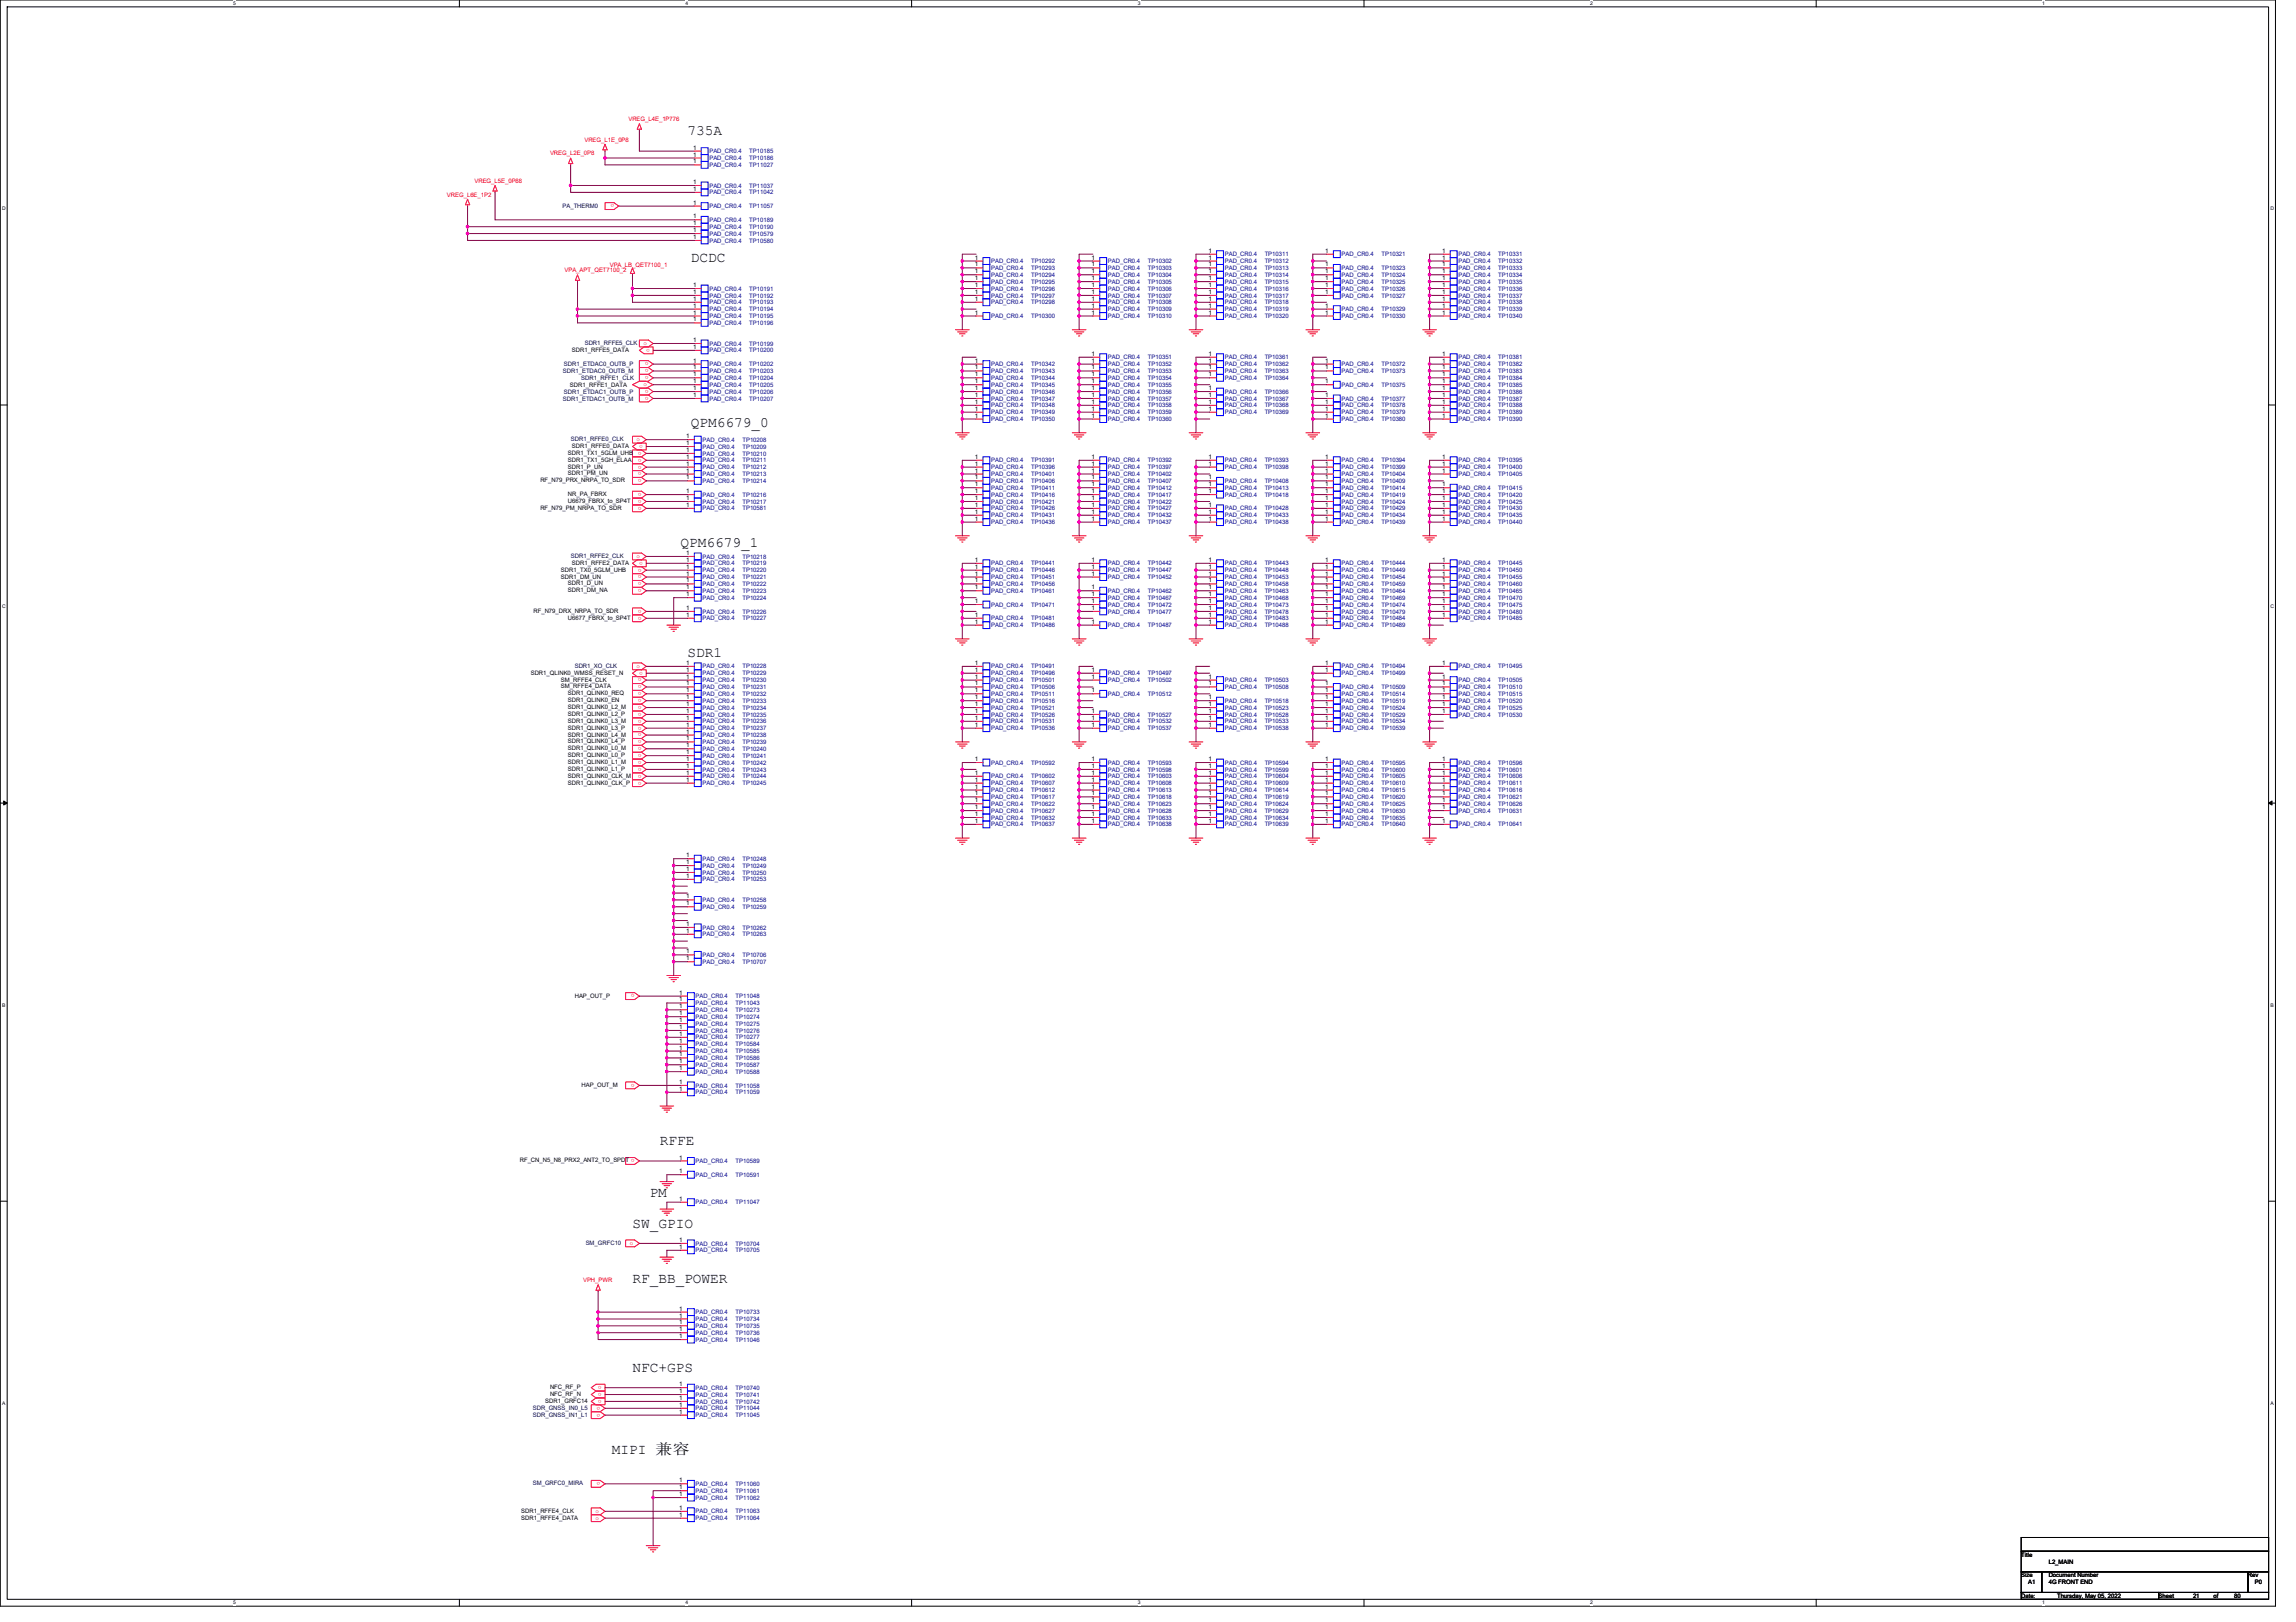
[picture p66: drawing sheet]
<svg xmlns="http://www.w3.org/2000/svg" width="297mm" height="210mm" viewBox="0 0 297 210" stroke-linecap="round" stroke-linejoin="round" font-family="sans-serif">
<defs><g id="words">
<g font-size="1.9">
<text x="88.9" y="17.5">735A</text>
<text x="89.4" y="34">DCDC</text>
<text x="89.4" y="55.3">QPM6679_0</text>
<text x="88.1" y="70.8">QPM6679_1</text>
<text x="88.9" y="85.1">SDR1</text>
<text x="85.4" y="148.2">RFFE</text>
<text x="84" y="154.9">PM</text>
<text x="81.8" y="158.9">SW_GPIO</text>
<text x="81.8" y="166">RF_BB_POWER</text>
<text x="81.8" y="177.5">NFC+GPS</text>
<text x="79.2" y="188.2">MIPI 兼兼</text>
</g>
<g font-size=".8" fill="#f00">
<text x="81.3" y="15.7">VREG_L4E_1P776</text>
<text x="61.4" y="23.7">VREG_L5E_0P88</text>
<text x="71.2" y="20.1">VREG_L2E_0P8</text>
<text x="75.6" y="18.3">VREG_L1E_0P8</text>
<text x="57.8" y="25.4">VREG_L6E_1P2</text>
<text x="79.4" y="26.5" transform="rotate(180 79.4 26.5)">o</text>
<text x="73" y="35.2">VPA_APT_QET7100_2</text>
<text x="78.9" y="34.5">VPA_LB_QET7100_1</text>
<text x="83.2" y="44.6">o</text>
<text x="83.9" y="46.9" transform="rotate(180 83.9 46.9)">o</text>
<text x="83.9" y="47.8" transform="rotate(180 83.9 47.8)">o</text>
<text x="84" y="45.1" transform="rotate(180 84 45.1)">o</text>
<text x="83.2" y="50">o</text>
<text x="83.9" y="48.7" transform="rotate(180 83.9 48.7)">o</text>
<text x="83.9" y="50.5" transform="rotate(180 83.9 50.5)">o</text>
<text x="83.9" y="51.4" transform="rotate(180 83.9 51.4)">o</text>
<text x="82.4" y="57.1">o</text>
<text x="83" y="58.5" transform="rotate(180 83 58.5)">o</text>
<text x="83" y="59.4" transform="rotate(180 83 59.4)">o</text>
<text x="83.2" y="57.6" transform="rotate(180 83.2 57.6)">o</text>
<text x="83" y="60.2" transform="rotate(180 83 60.2)">o</text>
<text x="83" y="61.1" transform="rotate(180 83 61.1)">o</text>
<text x="83" y="62" transform="rotate(180 83 62)">o</text>
<text x="83" y="63.8" transform="rotate(180 83 63.8)">o</text>
<text x="83" y="64.7" transform="rotate(180 83 64.7)">o</text>
<text x="83" y="65.6" transform="rotate(180 83 65.6)">o</text>
<text x="82.4" y="72.2">o</text>
<text x="83" y="73.6" transform="rotate(180 83 73.6)">o</text>
<text x="83" y="74.5" transform="rotate(180 83 74.5)">o</text>
<text x="83" y="75.4" transform="rotate(180 83 75.4)">o</text>
<text x="83" y="76.2" transform="rotate(180 83 76.2)">o</text>
<text x="83.2" y="72.7" transform="rotate(180 83.2 72.7)">o</text>
<text x="83" y="78.9" transform="rotate(180 83 78.9)">o</text>
<text x="83" y="79.8" transform="rotate(180 83 79.8)">o</text>
<text x="82.4" y="86.4">o</text>
<text x="83" y="87.8" transform="rotate(180 83 87.8)">o</text>
<text x="83" y="88.7" transform="rotate(180 83 88.7)">o</text>
<text x="83" y="89.6" transform="rotate(180 83 89.6)">o</text>
<text x="83.2" y="86.9" transform="rotate(180 83.2 86.9)">o</text>
<text x="83" y="90.5" transform="rotate(180 83 90.5)">o</text>
<text x="83" y="91.4" transform="rotate(180 83 91.4)">o</text>
<text x="83" y="92.2" transform="rotate(180 83 92.2)">o</text>
<text x="83" y="93.1" transform="rotate(180 83 93.1)">o</text>
<text x="83" y="94" transform="rotate(180 83 94)">o</text>
<text x="83" y="94.9" transform="rotate(180 83 94.9)">o</text>
<text x="83" y="95.8" transform="rotate(180 83 95.8)">o</text>
<text x="83" y="96.7" transform="rotate(180 83 96.7)">o</text>
<text x="83" y="97.6" transform="rotate(180 83 97.6)">o</text>
<text x="83" y="98.5" transform="rotate(180 83 98.5)">o</text>
<text x="83" y="99.4" transform="rotate(180 83 99.4)">o</text>
<text x="83" y="100.2" transform="rotate(180 83 100.2)">o</text>
<text x="83" y="101.1" transform="rotate(180 83 101.1)">o</text>
<text x="82.1" y="128.7" transform="rotate(180 82.1 128.7)">o</text>
<text x="82.1" y="140.3" transform="rotate(180 82.1 140.3)">o</text>
<text x="82.1" y="150" transform="rotate(180 82.1 150)">o</text>
<text x="81.5" y="161.1">o</text>
<text x="75.4" y="165.9">VPH_PWR</text>
<text x="77.8" y="179.4" transform="rotate(180 77.8 179.4)">o</text>
<text x="77.7" y="182" transform="rotate(180 77.7 182)">o</text>
<text x="77.7" y="182.9" transform="rotate(180 77.7 182.9)">o</text>
<text x="77.8" y="180.3" transform="rotate(180 77.8 180.3)">o</text>
<text x="77.8" y="181.1" transform="rotate(180 77.8 181.1)">o</text>
<text x="77.7" y="191.8" transform="rotate(180 77.7 191.8)">o</text>
<text x="77" y="195.7">o</text>
<text x="77" y="196.6">o</text>
</g>
<g font-size=".8">
<text x="89.7" y="19.4">1</text>
<text x="89.7" y="20.3">1</text>
<text x="89.7" y="21.1">1</text>
<text x="89.7" y="23.8">1</text>
<text x="89.7" y="28.3">1</text>
<text x="89.7" y="29.1">1</text>
<text x="89.7" y="24.7">1</text>
<text x="89.7" y="26.5">1</text>
<text x="89.7" y="30">1</text>
<text x="89.7" y="30.9">1</text>
<text x="126.1" y="34.5">1</text>
<text x="126.1" y="33.6">1</text>
<text x="126.1" y="35.4">1</text>
<text x="141.2" y="34.5">1</text>
<text x="141.2" y="33.6">1</text>
<text x="141.2" y="35.4">1</text>
<text x="156.3" y="34.5">1</text>
<text x="156.3" y="32.7">1</text>
<text x="156.3" y="33.6">1</text>
<text x="156.3" y="35.4">1</text>
<text x="171.4" y="35.4">1</text>
<text x="171.4" y="34.5">1</text>
<text x="171.4" y="32.7">1</text>
<text x="186.6" y="33.6">1</text>
<text x="186.6" y="35.4">1</text>
<text x="186.6" y="32.7">1</text>
<text x="186.6" y="34.5">1</text>
<text x="89.7" y="41.6">1</text>
<text x="89.7" y="38.9">1</text>
<text x="89.7" y="40.7">1</text>
<text x="89.7" y="38">1</text>
<text x="89.7" y="39.8">1</text>
<text x="89.7" y="37.1">1</text>
<text x="126.1" y="37.1">1</text>
<text x="126.1" y="38.9">1</text>
<text x="126.1" y="36.3">1</text>
<text x="126.1" y="40.7">1</text>
<text x="126.1" y="38">1</text>
<text x="141.2" y="37.1">1</text>
<text x="141.2" y="38.9">1</text>
<text x="141.2" y="36.3">1</text>
<text x="141.2" y="40.7">1</text>
<text x="141.2" y="38">1</text>
<text x="141.2" y="39.8">1</text>
<text x="156.3" y="39.8">1</text>
<text x="156.3" y="37.1">1</text>
<text x="156.3" y="38.9">1</text>
<text x="156.3" y="36.3">1</text>
<text x="156.3" y="40.7">1</text>
<text x="156.3" y="38">1</text>
<text x="171.4" y="39.8">1</text>
<text x="171.4" y="37.1">1</text>
<text x="171.4" y="36.3">1</text>
<text x="171.4" y="40.7">1</text>
<text x="171.4" y="38">1</text>
<text x="186.6" y="38">1</text>
<text x="186.6" y="39.8">1</text>
<text x="186.6" y="37.1">1</text>
<text x="186.6" y="38.9">1</text>
<text x="186.6" y="36.3">1</text>
<text x="186.6" y="40.7">1</text>
<text x="74" y="45.5">SDR1_RFFE5_DATA</text>
<text x="89.7" y="44.3">1</text>
<text x="89.7" y="45.1">1</text>
<text x="89.7" y="47.8">1</text>
<text x="89.7" y="46.9">1</text>
<text x="126.1" y="46.9">1</text>
<text x="126.1" y="47.8">1</text>
<text x="141.2" y="46.9">1</text>
<text x="141.2" y="46">1</text>
<text x="141.2" y="47.8">1</text>
<text x="156.3" y="46.9">1</text>
<text x="156.3" y="46">1</text>
<text x="156.3" y="47.8">1</text>
<text x="171.4" y="47.8">1</text>
<text x="171.4" y="46.9">1</text>
<text x="186.6" y="47.8">1</text>
<text x="186.6" y="46.9">1</text>
<text x="186.6" y="46">1</text>
<text x="73.7" y="50.1">SDR1_RFFE1_DATA</text>
<text x="89.7" y="51.4">1</text>
<text x="89.7" y="48.7">1</text>
<text x="89.7" y="50.5">1</text>
<text x="89.7" y="49.6">1</text>
<text x="126.1" y="51.4">1</text>
<text x="126.1" y="53.1">1</text>
<text x="126.1" y="48.7">1</text>
<text x="126.1" y="50.5">1</text>
<text x="126.1" y="52.3">1</text>
<text x="126.1" y="49.6">1</text>
<text x="141.2" y="49.6">1</text>
<text x="141.2" y="51.4">1</text>
<text x="141.2" y="53.1">1</text>
<text x="141.2" y="48.7">1</text>
<text x="141.2" y="50.5">1</text>
<text x="141.2" y="52.3">1</text>
<text x="156.3" y="51.4">1</text>
<text x="156.3" y="53.1">1</text>
<text x="156.3" y="48.7">1</text>
<text x="156.3" y="50.5">1</text>
<text x="156.3" y="52.3">1</text>
<text x="171.4" y="52.3">1</text>
<text x="171.4" y="49.6">1</text>
<text x="171.4" y="51.4">1</text>
<text x="171.4" y="53.1">1</text>
<text x="186.6" y="52.3">1</text>
<text x="186.6" y="49.6">1</text>
<text x="186.6" y="51.4">1</text>
<text x="186.6" y="53.1">1</text>
<text x="186.6" y="48.7">1</text>
<text x="186.6" y="50.5">1</text>
<text x="73.5" y="58.9">SDR1_TX1_5GLM_UHB</text>
<text x="73.5" y="59.8">SDR1_TX1_5GH_ELAA</text>
<text x="74" y="58">SDR1_RFFE0_DATA</text>
<text x="88.8" y="56.7">1</text>
<text x="88.8" y="57.6">1</text>
<text x="88.8" y="58.5">1</text>
<text x="88.8" y="59.4">1</text>
<text x="126.1" y="59.4">1</text>
<text x="126.1" y="54">1</text>
<text x="141.2" y="59.4">1</text>
<text x="141.2" y="54">1</text>
<text x="156.3" y="59.4">1</text>
<text x="171.4" y="54">1</text>
<text x="171.4" y="59.4">1</text>
<text x="186.6" y="54">1</text>
<text x="186.6" y="59.4">1</text>
<text x="69.9" y="62.4">RF_N79_PRX_NRPA_TO_SDR</text>
<text x="69.9" y="66">RF_N79_PM_NRPA_TO_SDR</text>
<text x="73.5" y="60.6">SDR1_P_UN</text>
<text x="73.5" y="61.5">SDR1_PM_UN</text>
<text x="73.5" y="64.2">NR_PA_FBRX</text>
<text x="73.5" y="65.1">U6679_FBRX_to_SP4T</text>
<text x="88.8" y="61.2">1</text>
<text x="88.8" y="65.6">1</text>
<text x="88.8" y="60.3">1</text>
<text x="88.8" y="64.7">1</text>
<text x="88.8" y="62">1</text>
<text x="88.8" y="63.8">1</text>
<text x="126.1" y="61.2">1</text>
<text x="126.1" y="65.6">1</text>
<text x="126.1" y="62.9">1</text>
<text x="126.1" y="60.3">1</text>
<text x="126.1" y="64.7">1</text>
<text x="126.1" y="62">1</text>
<text x="126.1" y="63.8">1</text>
<text x="141.2" y="63.8">1</text>
<text x="141.2" y="61.2">1</text>
<text x="141.2" y="65.6">1</text>
<text x="141.2" y="62.9">1</text>
<text x="141.2" y="60.3">1</text>
<text x="141.2" y="64.7">1</text>
<text x="141.2" y="62">1</text>
<text x="156.3" y="62">1</text>
<text x="156.3" y="63.8">1</text>
<text x="156.3" y="65.6">1</text>
<text x="156.3" y="62.9">1</text>
<text x="156.3" y="60.3">1</text>
<text x="171.4" y="62">1</text>
<text x="171.4" y="63.8">1</text>
<text x="171.4" y="61.2">1</text>
<text x="171.4" y="65.6">1</text>
<text x="171.4" y="62.9">1</text>
<text x="171.4" y="60.3">1</text>
<text x="171.4" y="64.7">1</text>
<text x="186.6" y="60.3">1</text>
<text x="186.6" y="64.7">1</text>
<text x="186.6" y="63.8">1</text>
<text x="186.6" y="61.2">1</text>
<text x="186.6" y="65.6">1</text>
<text x="186.6" y="62.9">1</text>
<text x="88.8" y="71.8">1</text>
<text x="126.1" y="67.4">1</text>
<text x="126.1" y="66.5">1</text>
<text x="141.2" y="67.4">1</text>
<text x="141.2" y="66.5">1</text>
<text x="156.3" y="66.5">1</text>
<text x="156.3" y="67.4">1</text>
<text x="171.4" y="66.5">1</text>
<text x="171.4" y="67.4">1</text>
<text x="186.6" y="66.5">1</text>
<text x="186.6" y="67.4">1</text>
<text x="72.6" y="74">SDR1_TX0_5GLM_UHB</text>
<text x="72.6" y="74.9">SDR1_DM_UN</text>
<text x="73.5" y="75.8">SDR1_D_UN</text>
<text x="73.5" y="76.6">SDR1_DM_NA</text>
<text x="74" y="73.1">SDR1_RFFE2_DATA</text>
<text x="88.8" y="75.4">1</text>
<text x="88.8" y="72.7">1</text>
<text x="88.8" y="77.2">1</text>
<text x="88.8" y="74.5">1</text>
<text x="88.8" y="76.3">1</text>
<text x="88.8" y="73.6">1</text>
<text x="126.1" y="75.4">1</text>
<text x="126.1" y="72.7">1</text>
<text x="126.1" y="74.5">1</text>
<text x="126.1" y="76.3">1</text>
<text x="126.1" y="73.6">1</text>
<text x="141.2" y="73.6">1</text>
<text x="141.2" y="72.7">1</text>
<text x="141.2" y="77.2">1</text>
<text x="141.2" y="74.5">1</text>
<text x="141.2" y="76.3">1</text>
<text x="156.3" y="76.3">1</text>
<text x="156.3" y="73.6">1</text>
<text x="156.3" y="75.4">1</text>
<text x="156.3" y="72.7">1</text>
<text x="156.3" y="77.2">1</text>
<text x="156.3" y="74.5">1</text>
<text x="171.4" y="76.3">1</text>
<text x="171.4" y="73.6">1</text>
<text x="171.4" y="75.4">1</text>
<text x="171.4" y="72.7">1</text>
<text x="171.4" y="77.2">1</text>
<text x="171.4" y="74.5">1</text>
<text x="186.6" y="74.5">1</text>
<text x="186.6" y="76.3">1</text>
<text x="186.6" y="73.6">1</text>
<text x="186.6" y="75.4">1</text>
<text x="186.6" y="72.7">1</text>
<text x="186.6" y="77.2">1</text>
<text x="69" y="79.3">RF_N79_DRX_NRPA_TO_SDR</text>
<text x="73.5" y="80.2">U6677_FBRX_to_SP4T</text>
<text x="88.8" y="79.8">1</text>
<text x="88.8" y="78.9">1</text>
<text x="126.1" y="79.8">1</text>
<text x="126.1" y="80.7">1</text>
<text x="126.1" y="78">1</text>
<text x="141.2" y="78">1</text>
<text x="141.2" y="78.9">1</text>
<text x="141.2" y="80.7">1</text>
<text x="156.3" y="78">1</text>
<text x="156.3" y="79.8">1</text>
<text x="156.3" y="78.9">1</text>
<text x="156.3" y="80.7">1</text>
<text x="171.4" y="80.7">1</text>
<text x="171.4" y="78">1</text>
<text x="171.4" y="79.8">1</text>
<text x="171.4" y="78.9">1</text>
<text x="186.6" y="78.9">1</text>
<text x="186.6" y="78">1</text>
<text x="186.6" y="79.8">1</text>
<text x="68.7" y="87.3">SDR1_QLINK0_WMSS_RESET_N</text>
<text x="72.6" y="88.2">SM_RFFE4_CLK</text>
<text x="72.6" y="89.1">SM_RFFE4_DATA</text>
<text x="73.5" y="90">SDR1_QLINK0_REQ</text>
<text x="88.8" y="88.7">1</text>
<text x="88.8" y="87.8">1</text>
<text x="88.8" y="86">1</text>
<text x="88.8" y="89.6">1</text>
<text x="88.8" y="86.9">1</text>
<text x="126.1" y="88.7">1</text>
<text x="126.1" y="87.8">1</text>
<text x="126.1" y="86">1</text>
<text x="126.1" y="89.6">1</text>
<text x="126.1" y="86.9">1</text>
<text x="141.2" y="86.9">1</text>
<text x="141.2" y="87.8">1</text>
<text x="141.2" y="89.6">1</text>
<text x="156.3" y="88.7">1</text>
<text x="156.3" y="87.8">1</text>
<text x="171.4" y="86.9">1</text>
<text x="171.4" y="88.7">1</text>
<text x="171.4" y="86">1</text>
<text x="171.4" y="89.6">1</text>
<text x="186.6" y="89.6">1</text>
<text x="186.6" y="88.7">1</text>
<text x="186.6" y="86">1</text>
<text x="186.6" y="87.8">1</text>
<text x="73.5" y="90.9">SDR1_QLINK0_EN</text>
<text x="73.5" y="91.8">SDR1_QLINK0_L2_M</text>
<text x="73.5" y="92.6">SDR1_QLINK0_L2_P</text>
<text x="73.5" y="93.5">SDR1_QLINK0_L3_M</text>
<text x="73.5" y="94.4">SDR1_QLINK0_L3_P</text>
<text x="73.5" y="95.3">SDR1_QLINK0_L4_M</text>
<text x="88.8" y="93.2">1</text>
<text x="88.8" y="90.5">1</text>
<text x="88.8" y="94.9">1</text>
<text x="88.8" y="92.3">1</text>
<text x="88.8" y="95.8">1</text>
<text x="88.8" y="94">1</text>
<text x="88.8" y="91.4">1</text>
<text x="126.1" y="93.2">1</text>
<text x="126.1" y="90.5">1</text>
<text x="126.1" y="92.3">1</text>
<text x="126.1" y="94">1</text>
<text x="126.1" y="91.4">1</text>
<text x="141.2" y="93.2">1</text>
<text x="141.2" y="92.3">1</text>
<text x="141.2" y="94">1</text>
<text x="156.3" y="94">1</text>
<text x="156.3" y="91.4">1</text>
<text x="156.3" y="93.2">1</text>
<text x="156.3" y="90.5">1</text>
<text x="156.3" y="92.3">1</text>
<text x="171.4" y="94">1</text>
<text x="171.4" y="91.4">1</text>
<text x="171.4" y="93.2">1</text>
<text x="171.4" y="90.5">1</text>
<text x="171.4" y="92.3">1</text>
<text x="186.6" y="91.4">1</text>
<text x="186.6" y="90.5">1</text>
<text x="186.6" y="92.3">1</text>
<text x="73.5" y="96.2">SDR1_QLINK0_L4_P</text>
<text x="73.5" y="97.1">SDR1_QLINK0_L0_M</text>
<text x="73.5" y="98">SDR1_QLINK0_L0_P</text>
<text x="73.5" y="98.9">SDR1_QLINK0_L1_M</text>
<text x="73.5" y="99.8">SDR1_QLINK0_L1_P</text>
<text x="73.5" y="100.6">SDR1_QLINK0_CLK_M</text>
<text x="73.5" y="101.5">SDR1_QLINK0_CLK_P</text>
<text x="88.8" y="98.5">1</text>
<text x="88.8" y="100.3">1</text>
<text x="88.8" y="99.4">1</text>
<text x="88.8" y="96.7">1</text>
<text x="88.8" y="101.2">1</text>
<text x="88.8" y="97.6">1</text>
<text x="126.1" y="98.5">1</text>
<text x="126.1" y="100.3">1</text>
<text x="126.1" y="101.2">1</text>
<text x="141.2" y="101.2">1</text>
<text x="141.2" y="98.5">1</text>
<text x="141.2" y="100.3">1</text>
<text x="141.2" y="99.4">1</text>
<text x="156.3" y="101.2">1</text>
<text x="156.3" y="98.5">1</text>
<text x="156.3" y="100.3">1</text>
<text x="156.3" y="99.4">1</text>
<text x="171.4" y="101.2">1</text>
<text x="171.4" y="98.5">1</text>
<text x="171.4" y="100.3">1</text>
<text x="171.4" y="99.4">1</text>
<text x="186.6" y="99.4">1</text>
<text x="186.6" y="101.2">1</text>
<text x="186.6" y="98.5">1</text>
<text x="186.6" y="100.3">1</text>
<text x="126.1" y="102.9">1</text>
<text x="126.1" y="104.7">1</text>
<text x="126.1" y="106.5">1</text>
<text x="126.1" y="102">1</text>
<text x="126.1" y="103.8">1</text>
<text x="126.1" y="105.6">1</text>
<text x="141.2" y="102.9">1</text>
<text x="141.2" y="104.7">1</text>
<text x="141.2" y="106.5">1</text>
<text x="141.2" y="102">1</text>
<text x="141.2" y="103.8">1</text>
<text x="141.2" y="105.6">1</text>
<text x="156.3" y="102.9">1</text>
<text x="156.3" y="104.7">1</text>
<text x="156.3" y="106.5">1</text>
<text x="156.3" y="102">1</text>
<text x="156.3" y="103.8">1</text>
<text x="156.3" y="105.6">1</text>
<text x="171.4" y="105.6">1</text>
<text x="171.4" y="102.9">1</text>
<text x="171.4" y="104.7">1</text>
<text x="171.4" y="106.5">1</text>
<text x="171.4" y="102">1</text>
<text x="171.4" y="103.8">1</text>
<text x="186.6" y="103.8">1</text>
<text x="186.6" y="102.9">1</text>
<text x="186.6" y="104.7">1</text>
<text x="186.6" y="106.5">1</text>
<text x="186.6" y="102">1</text>
<text x="88.8" y="110.9">1</text>
<text x="88.8" y="111.8">1</text>
<text x="88.8" y="112.7">1</text>
<text x="88.8" y="113.6">1</text>
<text x="88.8" y="116.3">1</text>
<text x="88.8" y="117.2">1</text>
<text x="88.8" y="119.8">1</text>
<text x="88.8" y="123.4">1</text>
<text x="88.8" y="124.3">1</text>
<text x="88.8" y="120.7">1</text>
<text x="74.4" y="129.1">HAP_OUT_P</text>
<text x="87.9" y="128.7">1</text>
<text x="87.9" y="129.6">1</text>
<text x="87.9" y="130.5">1</text>
<text x="87.9" y="131.4">1</text>
<text x="87.9" y="134">1</text>
<text x="87.9" y="134.9">1</text>
<text x="87.9" y="135.8">1</text>
<text x="87.9" y="136.7">1</text>
<text x="87.9" y="137.6">1</text>
<text x="87.9" y="132.3">1</text>
<text x="87.9" y="133.2">1</text>
<text x="75.2" y="140.7">HAP_OUT_M</text>
<text x="87.9" y="138.5">1</text>
<text x="87.9" y="140.3">1</text>
<text x="87.9" y="141.2">1</text>
<text x="67.2" y="150.4">RF_CN_N5_N8_PRX2_ANT2_TO_SPDT</text>
<text x="87.9" y="151.8">1</text>
<text x="87.9" y="155.4">1</text>
<text x="87.9" y="150.1">1</text>
<text x="87.9" y="160.7">1</text>
<text x="87.9" y="161.6">1</text>
<text x="87.9" y="173.2">1</text>
<text x="87.9" y="169.6">1</text>
<text x="87.9" y="170.5">1</text>
<text x="87.9" y="171.4">1</text>
<text x="87.9" y="172.3">1</text>
<text x="71.2" y="179.8">NFC_RF_P</text>
<text x="87.9" y="179.4">1</text>
<text x="70.5" y="181.5">SDR1_GRFC14</text>
<text x="71.2" y="180.7">NFC_RF_N</text>
<text x="87.9" y="180.3">1</text>
<text x="87.9" y="181.2">1</text>
<text x="87.9" y="182.1">1</text>
<text x="87.9" y="182.9">1</text>
<text x="87.9" y="191.8">1</text>
<text x="67.4" y="195.9">SDR1_RFFE4_CLK</text>
<text x="67.4" y="196.7">SDR1_RFFE4_DATA</text>
<text x="87.9" y="193.6">1</text>
<text x="87.9" y="195.4">1</text>
<text x="87.9" y="196.3">1</text>
<text x="87.9" y="192.7">1</text>
<text x="261.5" y="201.5">Title</text>
<text x="265" y="202.4">L2_MAIN</text>
<text x="261.5" y="204.1">Size</text>
<text x="261.5" y="206.8">Date:</text>
<text x="262.4" y="205">A1</text>
<text x="265" y="204.1">Document Number</text>
<text x="265" y="205">4G FRONT END</text>
<text x="266.1" y="206.8">Thursday, May 05, 2022</text>
<text x="279.3" y="206.8">Sheet</text>
<text x="283.7" y="206.8">21</text>
<text x="286.4" y="206.8">of</text>
<text x="289" y="206.8">80</text>
<text x="290.8" y="204.1">Rev</text>
<text x="291.7" y="205">P0</text>
</g>
<g font-size=".8" fill="#000080">
<text x="91.8" y="19.8">PAD_CR0.4</text>
<text x="91.8" y="20.7">PAD_CR0.4</text>
<text x="91.8" y="21.6">PAD_CR0.4</text>
<text x="96.9" y="19.8">TP10185</text>
<text x="96.9" y="20.7">TP10186</text>
<text x="96.9" y="21.6">TP11027</text>
<text x="91.8" y="28.7">PAD_CR0.4</text>
<text x="91.8" y="29.6">PAD_CR0.4</text>
<text x="91.8" y="24.3">PAD_CR0.4</text>
<text x="91.8" y="25.2">PAD_CR0.4</text>
<text x="91.8" y="26.9">PAD_CR0.4</text>
<text x="96.9" y="28.7">TP10189</text>
<text x="96.9" y="29.6">TP10190</text>
<text x="96.9" y="24.3">TP11037</text>
<text x="96.9" y="25.2">TP11042</text>
<text x="96.9" y="26.9">TP11057</text>
<text x="91.8" y="30.5">PAD_CR0.4</text>
<text x="91.8" y="31.4">PAD_CR0.4</text>
<text x="96.9" y="30.5">TP10579</text>
<text x="96.9" y="31.4">TP10580</text>
<text x="128.2" y="34.9">PAD_CR0.4</text>
<text x="128.2" y="34.1">PAD_CR0.4</text>
<text x="128.2" y="35.8">PAD_CR0.4</text>
<text x="133.4" y="34.9">TP10293</text>
<text x="133.4" y="34.1">TP10292</text>
<text x="133.4" y="35.8">TP10294</text>
<text x="143.3" y="34.9">PAD_CR0.4</text>
<text x="143.3" y="34.1">PAD_CR0.4</text>
<text x="143.3" y="35.8">PAD_CR0.4</text>
<text x="148.5" y="34.9">TP10303</text>
<text x="148.5" y="34.1">TP10302</text>
<text x="148.5" y="35.8">TP10304</text>
<text x="158.5" y="34.9">PAD_CR0.4</text>
<text x="158.5" y="33.2">PAD_CR0.4</text>
<text x="158.5" y="34.1">PAD_CR0.4</text>
<text x="158.5" y="35.8">PAD_CR0.4</text>
<text x="163.6" y="34.9">TP10313</text>
<text x="163.6" y="33.2">TP10311</text>
<text x="163.6" y="34.1">TP10312</text>
<text x="163.6" y="35.8">TP10314</text>
<text x="173.6" y="35.8">PAD_CR0.4</text>
<text x="173.6" y="34.9">PAD_CR0.4</text>
<text x="173.6" y="33.2">PAD_CR0.4</text>
<text x="178.7" y="35.8">TP10324</text>
<text x="178.7" y="34.9">TP10323</text>
<text x="178.7" y="33.2">TP10321</text>
<text x="188.7" y="34.1">PAD_CR0.4</text>
<text x="188.7" y="35.8">PAD_CR0.4</text>
<text x="188.7" y="33.2">PAD_CR0.4</text>
<text x="188.7" y="34.9">PAD_CR0.4</text>
<text x="193.8" y="34.1">TP10332</text>
<text x="193.8" y="35.8">TP10334</text>
<text x="193.8" y="33.2">TP10331</text>
<text x="193.8" y="34.9">TP10333</text>
<text x="91.8" y="39.4">PAD_CR0.4</text>
<text x="91.8" y="41.2">PAD_CR0.4</text>
<text x="91.8" y="38.5">PAD_CR0.4</text>
<text x="91.8" y="40.3">PAD_CR0.4</text>
<text x="91.8" y="37.6">PAD_CR0.4</text>
<text x="96.9" y="39.4">TP10193</text>
<text x="96.9" y="41.2">TP10195</text>
<text x="96.9" y="38.5">TP10192</text>
<text x="96.9" y="40.3">TP10194</text>
<text x="96.9" y="37.6">TP10191</text>
<text x="128.2" y="37.6">PAD_CR0.4</text>
<text x="128.2" y="39.4">PAD_CR0.4</text>
<text x="128.2" y="36.7">PAD_CR0.4</text>
<text x="128.2" y="41.2">PAD_CR0.4</text>
<text x="128.2" y="38.5">PAD_CR0.4</text>
<text x="133.4" y="37.6">TP10296</text>
<text x="133.4" y="39.4">TP10298</text>
<text x="133.4" y="36.7">TP10295</text>
<text x="133.4" y="41.2">TP10300</text>
<text x="133.4" y="38.5">TP10297</text>
<text x="143.3" y="37.6">PAD_CR0.4</text>
<text x="143.3" y="39.4">PAD_CR0.4</text>
<text x="143.3" y="36.7">PAD_CR0.4</text>
<text x="143.3" y="41.2">PAD_CR0.4</text>
<text x="143.3" y="38.5">PAD_CR0.4</text>
<text x="143.3" y="40.3">PAD_CR0.4</text>
<text x="148.5" y="37.6">TP10306</text>
<text x="148.5" y="39.4">TP10308</text>
<text x="148.5" y="36.7">TP10305</text>
<text x="148.5" y="41.2">TP10310</text>
<text x="148.5" y="38.5">TP10307</text>
<text x="148.5" y="40.3">TP10309</text>
<text x="158.5" y="40.3">PAD_CR0.4</text>
<text x="158.5" y="37.6">PAD_CR0.4</text>
<text x="158.5" y="39.4">PAD_CR0.4</text>
<text x="158.5" y="36.7">PAD_CR0.4</text>
<text x="158.5" y="41.2">PAD_CR0.4</text>
<text x="158.5" y="38.5">PAD_CR0.4</text>
<text x="163.6" y="40.3">TP10319</text>
<text x="163.6" y="37.6">TP10316</text>
<text x="163.6" y="39.4">TP10318</text>
<text x="163.6" y="36.7">TP10315</text>
<text x="163.6" y="41.2">TP10320</text>
<text x="163.6" y="38.5">TP10317</text>
<text x="173.6" y="40.3">PAD_CR0.4</text>
<text x="173.6" y="37.6">PAD_CR0.4</text>
<text x="173.6" y="36.7">PAD_CR0.4</text>
<text x="173.6" y="41.2">PAD_CR0.4</text>
<text x="173.6" y="38.5">PAD_CR0.4</text>
<text x="178.7" y="40.3">TP10329</text>
<text x="178.7" y="37.6">TP10326</text>
<text x="178.7" y="36.7">TP10325</text>
<text x="178.7" y="41.2">TP10330</text>
<text x="178.7" y="38.5">TP10327</text>
<text x="188.7" y="38.5">PAD_CR0.4</text>
<text x="188.7" y="40.3">PAD_CR0.4</text>
<text x="188.7" y="37.6">PAD_CR0.4</text>
<text x="188.7" y="39.4">PAD_CR0.4</text>
<text x="188.7" y="36.7">PAD_CR0.4</text>
<text x="188.7" y="41.2">PAD_CR0.4</text>
<text x="193.8" y="38.5">TP10337</text>
<text x="193.8" y="40.3">TP10339</text>
<text x="193.8" y="37.6">TP10336</text>
<text x="193.8" y="39.4">TP10338</text>
<text x="193.8" y="36.7">TP10335</text>
<text x="193.8" y="41.2">TP10340</text>
<text x="91.8" y="42.1">PAD_CR0.4</text>
<text x="91.8" y="44.7">PAD_CR0.4</text>
<text x="91.8" y="45.6">PAD_CR0.4</text>
<text x="91.8" y="47.4">PAD_CR0.4</text>
<text x="96.9" y="42.1">TP10196</text>
<text x="96.9" y="44.7">TP10199</text>
<text x="96.9" y="45.6">TP10200</text>
<text x="96.9" y="47.4">TP10202</text>
<text x="128.2" y="47.4">PAD_CR0.4</text>
<text x="133.4" y="47.4">TP10342</text>
<text x="143.3" y="47.4">PAD_CR0.4</text>
<text x="143.3" y="46.5">PAD_CR0.4</text>
<text x="148.5" y="47.4">TP10352</text>
<text x="148.5" y="46.5">TP10351</text>
<text x="158.5" y="47.4">PAD_CR0.4</text>
<text x="158.5" y="46.5">PAD_CR0.4</text>
<text x="163.6" y="47.4">TP10362</text>
<text x="163.6" y="46.5">TP10361</text>
<text x="173.6" y="47.4">PAD_CR0.4</text>
<text x="178.7" y="47.4">TP10372</text>
<text x="188.7" y="47.4">PAD_CR0.4</text>
<text x="188.7" y="46.5">PAD_CR0.4</text>
<text x="193.8" y="47.4">TP10382</text>
<text x="193.8" y="46.5">TP10381</text>
<text x="91.8" y="51.8">PAD_CR0.4</text>
<text x="91.8" y="49.2">PAD_CR0.4</text>
<text x="91.8" y="50.9">PAD_CR0.4</text>
<text x="91.8" y="48.3">PAD_CR0.4</text>
<text x="91.8" y="50.1">PAD_CR0.4</text>
<text x="96.9" y="51.8">TP10207</text>
<text x="96.9" y="49.2">TP10204</text>
<text x="96.9" y="50.9">TP10206</text>
<text x="96.9" y="48.3">TP10203</text>
<text x="96.9" y="50.1">TP10205</text>
<text x="128.2" y="51.8">PAD_CR0.4</text>
<text x="128.2" y="53.6">PAD_CR0.4</text>
<text x="128.2" y="49.2">PAD_CR0.4</text>
<text x="128.2" y="50.9">PAD_CR0.4</text>
<text x="128.2" y="48.3">PAD_CR0.4</text>
<text x="128.2" y="52.7">PAD_CR0.4</text>
<text x="128.2" y="50.1">PAD_CR0.4</text>
<text x="133.4" y="51.8">TP10347</text>
<text x="133.4" y="53.6">TP10349</text>
<text x="133.4" y="49.2">TP10344</text>
<text x="133.4" y="50.9">TP10346</text>
<text x="133.4" y="48.3">TP10343</text>
<text x="133.4" y="52.7">TP10348</text>
<text x="133.4" y="50.1">TP10345</text>
<text x="143.3" y="50.1">PAD_CR0.4</text>
<text x="143.3" y="51.8">PAD_CR0.4</text>
<text x="143.3" y="53.6">PAD_CR0.4</text>
<text x="143.3" y="49.2">PAD_CR0.4</text>
<text x="143.3" y="50.9">PAD_CR0.4</text>
<text x="143.3" y="48.3">PAD_CR0.4</text>
<text x="143.3" y="52.7">PAD_CR0.4</text>
<text x="148.5" y="50.1">TP10355</text>
<text x="148.5" y="51.8">TP10357</text>
<text x="148.5" y="53.6">TP10359</text>
<text x="148.5" y="49.2">TP10354</text>
<text x="148.5" y="50.9">TP10356</text>
<text x="148.5" y="48.3">TP10353</text>
<text x="148.5" y="52.7">TP10358</text>
<text x="158.5" y="51.8">PAD_CR0.4</text>
<text x="158.5" y="53.6">PAD_CR0.4</text>
<text x="158.5" y="49.2">PAD_CR0.4</text>
<text x="158.5" y="50.9">PAD_CR0.4</text>
<text x="158.5" y="48.3">PAD_CR0.4</text>
<text x="158.5" y="52.7">PAD_CR0.4</text>
<text x="163.6" y="51.8">TP10367</text>
<text x="163.6" y="53.6">TP10369</text>
<text x="163.6" y="49.2">TP10364</text>
<text x="163.6" y="50.9">TP10366</text>
<text x="163.6" y="48.3">TP10363</text>
<text x="163.6" y="52.7">TP10368</text>
<text x="173.6" y="48.3">PAD_CR0.4</text>
<text x="173.6" y="52.7">PAD_CR0.4</text>
<text x="173.6" y="50.1">PAD_CR0.4</text>
<text x="173.6" y="51.8">PAD_CR0.4</text>
<text x="173.6" y="53.6">PAD_CR0.4</text>
<text x="178.7" y="48.3">TP10373</text>
<text x="178.7" y="52.7">TP10378</text>
<text x="178.7" y="50.1">TP10375</text>
<text x="178.7" y="51.8">TP10377</text>
<text x="178.7" y="53.6">TP10379</text>
<text x="188.7" y="48.3">PAD_CR0.4</text>
<text x="188.7" y="52.7">PAD_CR0.4</text>
<text x="188.7" y="50.1">PAD_CR0.4</text>
<text x="188.7" y="51.8">PAD_CR0.4</text>
<text x="188.7" y="53.6">PAD_CR0.4</text>
<text x="188.7" y="49.2">PAD_CR0.4</text>
<text x="188.7" y="50.9">PAD_CR0.4</text>
<text x="193.8" y="48.3">TP10383</text>
<text x="193.8" y="52.7">TP10388</text>
<text x="193.8" y="50.1">TP10385</text>
<text x="193.8" y="51.8">TP10387</text>
<text x="193.8" y="53.6">TP10389</text>
<text x="193.8" y="49.2">TP10384</text>
<text x="193.8" y="50.9">TP10386</text>
<text x="90.9" y="57.2">PAD_CR0.4</text>
<text x="90.9" y="58.1">PAD_CR0.4</text>
<text x="90.9" y="58.9">PAD_CR0.4</text>
<text x="90.9" y="59.8">PAD_CR0.4</text>
<text x="96.1" y="57.2">TP10208</text>
<text x="96.1" y="58.1">TP10209</text>
<text x="96.1" y="58.9">TP10210</text>
<text x="96.1" y="59.8">TP10211</text>
<text x="128.2" y="59.8">PAD_CR0.4</text>
<text x="128.2" y="54.5">PAD_CR0.4</text>
<text x="133.4" y="59.8">TP10391</text>
<text x="133.4" y="54.5">TP10350</text>
<text x="143.3" y="59.8">PAD_CR0.4</text>
<text x="143.3" y="54.5">PAD_CR0.4</text>
<text x="148.5" y="59.8">TP10392</text>
<text x="148.5" y="54.5">TP10360</text>
<text x="158.5" y="59.8">PAD_CR0.4</text>
<text x="163.6" y="59.8">TP10393</text>
<text x="173.6" y="54.5">PAD_CR0.4</text>
<text x="173.6" y="59.8">PAD_CR0.4</text>
<text x="178.7" y="54.5">TP10380</text>
<text x="178.7" y="59.8">TP10394</text>
<text x="188.7" y="54.5">PAD_CR0.4</text>
<text x="188.7" y="59.8">PAD_CR0.4</text>
<text x="193.8" y="54.5">TP10390</text>
<text x="193.8" y="59.8">TP10395</text>
<text x="90.9" y="61.6">PAD_CR0.4</text>
<text x="90.9" y="60.7">PAD_CR0.4</text>
<text x="90.9" y="65.2">PAD_CR0.4</text>
<text x="90.9" y="62.5">PAD_CR0.4</text>
<text x="90.9" y="64.3">PAD_CR0.4</text>
<text x="96.1" y="61.6">TP10213</text>
<text x="96.1" y="60.7">TP10212</text>
<text x="96.1" y="65.2">TP10217</text>
<text x="96.1" y="62.5">TP10214</text>
<text x="96.1" y="64.3">TP10216</text>
<text x="128.2" y="61.6">PAD_CR0.4</text>
<text x="128.2" y="63.4">PAD_CR0.4</text>
<text x="128.2" y="60.7">PAD_CR0.4</text>
<text x="128.2" y="65.2">PAD_CR0.4</text>
<text x="128.2" y="62.5">PAD_CR0.4</text>
<text x="128.2" y="64.3">PAD_CR0.4</text>
<text x="133.4" y="61.6">TP10401</text>
<text x="133.4" y="63.4">TP10411</text>
<text x="133.4" y="60.7">TP10396</text>
<text x="133.4" y="65.2">TP10421</text>
<text x="133.4" y="62.5">TP10406</text>
<text x="133.4" y="64.3">TP10416</text>
<text x="143.3" y="64.3">PAD_CR0.4</text>
<text x="143.3" y="61.6">PAD_CR0.4</text>
<text x="143.3" y="63.4">PAD_CR0.4</text>
<text x="143.3" y="60.7">PAD_CR0.4</text>
<text x="143.3" y="65.2">PAD_CR0.4</text>
<text x="143.3" y="62.5">PAD_CR0.4</text>
<text x="148.5" y="64.3">TP10417</text>
<text x="148.5" y="61.6">TP10402</text>
<text x="148.5" y="63.4">TP10412</text>
<text x="148.5" y="60.7">TP10397</text>
<text x="148.5" y="65.2">TP10422</text>
<text x="148.5" y="62.5">TP10407</text>
<text x="158.5" y="62.5">PAD_CR0.4</text>
<text x="158.5" y="64.3">PAD_CR0.4</text>
<text x="158.5" y="63.4">PAD_CR0.4</text>
<text x="158.5" y="60.7">PAD_CR0.4</text>
<text x="163.6" y="62.5">TP10408</text>
<text x="163.6" y="64.3">TP10418</text>
<text x="163.6" y="63.4">TP10413</text>
<text x="163.6" y="60.7">TP10398</text>
<text x="173.6" y="62.5">PAD_CR0.4</text>
<text x="173.6" y="64.3">PAD_CR0.4</text>
<text x="173.6" y="61.6">PAD_CR0.4</text>
<text x="173.6" y="63.4">PAD_CR0.4</text>
<text x="173.6" y="60.7">PAD_CR0.4</text>
<text x="173.6" y="65.2">PAD_CR0.4</text>
<text x="178.7" y="62.5">TP10409</text>
<text x="178.7" y="64.3">TP10419</text>
<text x="178.7" y="61.6">TP10404</text>
<text x="178.7" y="63.4">TP10414</text>
<text x="178.7" y="60.7">TP10399</text>
<text x="178.7" y="65.2">TP10424</text>
<text x="188.7" y="60.7">PAD_CR0.4</text>
<text x="188.7" y="65.2">PAD_CR0.4</text>
<text x="188.7" y="64.3">PAD_CR0.4</text>
<text x="188.7" y="61.6">PAD_CR0.4</text>
<text x="188.7" y="63.4">PAD_CR0.4</text>
<text x="193.8" y="60.7">TP10400</text>
<text x="193.8" y="65.2">TP10425</text>
<text x="193.8" y="64.3">TP10420</text>
<text x="193.8" y="61.6">TP10405</text>
<text x="193.8" y="63.4">TP10415</text>
<text x="90.9" y="66.1">PAD_CR0.4</text>
<text x="96.1" y="66.1">TP10581</text>
<text x="128.2" y="66.1">PAD_CR0.4</text>
<text x="128.2" y="67.8">PAD_CR0.4</text>
<text x="128.2" y="67">PAD_CR0.4</text>
<text x="133.4" y="66.1">TP10426</text>
<text x="133.4" y="67.8">TP10436</text>
<text x="133.4" y="67">TP10431</text>
<text x="143.3" y="66.1">PAD_CR0.4</text>
<text x="143.3" y="67.8">PAD_CR0.4</text>
<text x="143.3" y="67">PAD_CR0.4</text>
<text x="148.5" y="66.1">TP10427</text>
<text x="148.5" y="67.8">TP10437</text>
<text x="148.5" y="67">TP10432</text>
<text x="158.5" y="67">PAD_CR0.4</text>
<text x="158.5" y="66.1">PAD_CR0.4</text>
<text x="158.5" y="67.8">PAD_CR0.4</text>
<text x="163.6" y="67">TP10433</text>
<text x="163.6" y="66.1">TP10428</text>
<text x="163.6" y="67.8">TP10438</text>
<text x="173.6" y="67">PAD_CR0.4</text>
<text x="173.6" y="66.1">PAD_CR0.4</text>
<text x="173.6" y="67.8">PAD_CR0.4</text>
<text x="178.7" y="67">TP10434</text>
<text x="178.7" y="66.1">TP10429</text>
<text x="178.7" y="67.8">TP10439</text>
<text x="188.7" y="67">PAD_CR0.4</text>
<text x="188.7" y="66.1">PAD_CR0.4</text>
<text x="188.7" y="67.8">PAD_CR0.4</text>
<text x="193.8" y="67">TP10435</text>
<text x="193.8" y="66.1">TP10430</text>
<text x="193.8" y="67.8">TP10440</text>
<text x="90.9" y="75.8">PAD_CR0.4</text>
<text x="90.9" y="72.3">PAD_CR0.4</text>
<text x="90.9" y="73.2">PAD_CR0.4</text>
<text x="90.9" y="77.6">PAD_CR0.4</text>
<text x="90.9" y="75">PAD_CR0.4</text>
<text x="90.9" y="76.7">PAD_CR0.4</text>
<text x="90.9" y="74.1">PAD_CR0.4</text>
<text x="96.1" y="75.8">TP10222</text>
<text x="96.1" y="72.3">TP10218</text>
<text x="96.1" y="73.2">TP10219</text>
<text x="96.1" y="77.6">TP10224</text>
<text x="96.1" y="75">TP10221</text>
<text x="96.1" y="76.7">TP10223</text>
<text x="96.1" y="74.1">TP10220</text>
<text x="128.2" y="75.8">PAD_CR0.4</text>
<text x="128.2" y="73.2">PAD_CR0.4</text>
<text x="128.2" y="75">PAD_CR0.4</text>
<text x="128.2" y="76.7">PAD_CR0.4</text>
<text x="128.2" y="74.1">PAD_CR0.4</text>
<text x="133.4" y="75.8">TP10456</text>
<text x="133.4" y="73.2">TP10441</text>
<text x="133.4" y="75">TP10451</text>
<text x="133.4" y="76.7">TP10461</text>
<text x="133.4" y="74.1">TP10446</text>
<text x="143.3" y="74.1">PAD_CR0.4</text>
<text x="143.3" y="73.2">PAD_CR0.4</text>
<text x="143.3" y="77.6">PAD_CR0.4</text>
<text x="143.3" y="75">PAD_CR0.4</text>
<text x="143.3" y="76.7">PAD_CR0.4</text>
<text x="148.5" y="74.1">TP10447</text>
<text x="148.5" y="73.2">TP10442</text>
<text x="148.5" y="77.6">TP10467</text>
<text x="148.5" y="75">TP10452</text>
<text x="148.5" y="76.7">TP10462</text>
<text x="158.5" y="76.7">PAD_CR0.4</text>
<text x="158.5" y="74.1">PAD_CR0.4</text>
<text x="158.5" y="75.8">PAD_CR0.4</text>
<text x="158.5" y="73.2">PAD_CR0.4</text>
<text x="158.5" y="77.6">PAD_CR0.4</text>
<text x="158.5" y="75">PAD_CR0.4</text>
<text x="163.6" y="76.7">TP10463</text>
<text x="163.6" y="74.1">TP10448</text>
<text x="163.6" y="75.8">TP10458</text>
<text x="163.6" y="73.2">TP10443</text>
<text x="163.6" y="77.6">TP10468</text>
<text x="163.6" y="75">TP10453</text>
<text x="173.6" y="76.7">PAD_CR0.4</text>
<text x="173.6" y="74.1">PAD_CR0.4</text>
<text x="173.6" y="75.8">PAD_CR0.4</text>
<text x="173.6" y="73.2">PAD_CR0.4</text>
<text x="173.6" y="77.6">PAD_CR0.4</text>
<text x="173.6" y="75">PAD_CR0.4</text>
<text x="178.7" y="76.7">TP10464</text>
<text x="178.7" y="74.1">TP10449</text>
<text x="178.7" y="75.8">TP10459</text>
<text x="178.7" y="73.2">TP10444</text>
<text x="178.7" y="77.6">TP10469</text>
<text x="178.7" y="75">TP10454</text>
<text x="188.7" y="75">PAD_CR0.4</text>
<text x="188.7" y="76.7">PAD_CR0.4</text>
<text x="188.7" y="74.1">PAD_CR0.4</text>
<text x="188.7" y="75.8">PAD_CR0.4</text>
<text x="188.7" y="73.2">PAD_CR0.4</text>
<text x="188.7" y="77.6">PAD_CR0.4</text>
<text x="193.8" y="75">TP10455</text>
<text x="193.8" y="76.7">TP10465</text>
<text x="193.8" y="74.1">TP10450</text>
<text x="193.8" y="75.8">TP10460</text>
<text x="193.8" y="73.2">TP10445</text>
<text x="193.8" y="77.6">TP10470</text>
<text x="90.9" y="80.3">PAD_CR0.4</text>
<text x="90.9" y="79.4">PAD_CR0.4</text>
<text x="96.1" y="80.3">TP10227</text>
<text x="96.1" y="79.4">TP10226</text>
<text x="128.2" y="80.3">PAD_CR0.4</text>
<text x="128.2" y="81.2">PAD_CR0.4</text>
<text x="128.2" y="78.5">PAD_CR0.4</text>
<text x="133.4" y="80.3">TP10481</text>
<text x="133.4" y="81.2">TP10486</text>
<text x="133.4" y="78.5">TP10471</text>
<text x="143.3" y="78.5">PAD_CR0.4</text>
<text x="143.3" y="79.4">PAD_CR0.4</text>
<text x="143.3" y="81.2">PAD_CR0.4</text>
<text x="148.5" y="78.5">TP10472</text>
<text x="148.5" y="79.4">TP10477</text>
<text x="148.5" y="81.2">TP10487</text>
<text x="158.5" y="78.5">PAD_CR0.4</text>
<text x="158.5" y="80.3">PAD_CR0.4</text>
<text x="158.5" y="79.4">PAD_CR0.4</text>
<text x="158.5" y="81.2">PAD_CR0.4</text>
<text x="163.6" y="78.5">TP10473</text>
<text x="163.6" y="80.3">TP10483</text>
<text x="163.6" y="79.4">TP10478</text>
<text x="163.6" y="81.2">TP10488</text>
<text x="173.6" y="81.2">PAD_CR0.4</text>
<text x="173.6" y="78.5">PAD_CR0.4</text>
<text x="173.6" y="80.3">PAD_CR0.4</text>
<text x="173.6" y="79.4">PAD_CR0.4</text>
<text x="178.7" y="81.2">TP10489</text>
<text x="178.7" y="78.5">TP10474</text>
<text x="178.7" y="80.3">TP10484</text>
<text x="178.7" y="79.4">TP10479</text>
<text x="188.7" y="79.4">PAD_CR0.4</text>
<text x="188.7" y="78.5">PAD_CR0.4</text>
<text x="188.7" y="80.3">PAD_CR0.4</text>
<text x="193.8" y="79.4">TP10480</text>
<text x="193.8" y="78.5">TP10475</text>
<text x="193.8" y="80.3">TP10485</text>
<text x="90.9" y="89.2">PAD_CR0.4</text>
<text x="90.9" y="88.3">PAD_CR0.4</text>
<text x="90.9" y="86.5">PAD_CR0.4</text>
<text x="90.9" y="87.4">PAD_CR0.4</text>
<text x="96.1" y="89.2">TP10231</text>
<text x="96.1" y="88.3">TP10230</text>
<text x="96.1" y="86.5">TP10228</text>
<text x="96.1" y="87.4">TP10229</text>
<text x="128.2" y="89.2">PAD_CR0.4</text>
<text x="128.2" y="88.3">PAD_CR0.4</text>
<text x="128.2" y="86.5">PAD_CR0.4</text>
<text x="128.2" y="87.4">PAD_CR0.4</text>
<text x="133.4" y="89.2">TP10506</text>
<text x="133.4" y="88.3">TP10501</text>
<text x="133.4" y="86.5">TP10491</text>
<text x="133.4" y="87.4">TP10496</text>
<text x="143.3" y="87.4">PAD_CR0.4</text>
<text x="143.3" y="88.3">PAD_CR0.4</text>
<text x="148.5" y="87.4">TP10497</text>
<text x="148.5" y="88.3">TP10502</text>
<text x="158.5" y="89.2">PAD_CR0.4</text>
<text x="158.5" y="88.3">PAD_CR0.4</text>
<text x="163.6" y="89.2">TP10508</text>
<text x="163.6" y="88.3">TP10503</text>
<text x="173.6" y="87.4">PAD_CR0.4</text>
<text x="173.6" y="89.2">PAD_CR0.4</text>
<text x="173.6" y="86.5">PAD_CR0.4</text>
<text x="178.7" y="87.4">TP10499</text>
<text x="178.7" y="89.2">TP10509</text>
<text x="178.7" y="86.5">TP10494</text>
<text x="188.7" y="89.2">PAD_CR0.4</text>
<text x="188.7" y="86.5">PAD_CR0.4</text>
<text x="188.7" y="88.3">PAD_CR0.4</text>
<text x="193.8" y="89.2">TP10510</text>
<text x="193.8" y="86.5">TP10495</text>
<text x="193.8" y="88.3">TP10505</text>
<text x="90.9" y="93.6">PAD_CR0.4</text>
<text x="90.9" y="91">PAD_CR0.4</text>
<text x="90.9" y="95.4">PAD_CR0.4</text>
<text x="90.9" y="92.7">PAD_CR0.4</text>
<text x="90.9" y="90.1">PAD_CR0.4</text>
<text x="90.9" y="94.5">PAD_CR0.4</text>
<text x="90.9" y="91.8">PAD_CR0.4</text>
<text x="96.1" y="93.6">TP10236</text>
<text x="96.1" y="91">TP10233</text>
<text x="96.1" y="95.4">TP10238</text>
<text x="96.1" y="92.7">TP10235</text>
<text x="96.1" y="90.1">TP10232</text>
<text x="96.1" y="94.5">TP10237</text>
<text x="96.1" y="91.8">TP10234</text>
<text x="128.2" y="93.6">PAD_CR0.4</text>
<text x="128.2" y="91">PAD_CR0.4</text>
<text x="128.2" y="92.7">PAD_CR0.4</text>
<text x="128.2" y="90.1">PAD_CR0.4</text>
<text x="128.2" y="94.5">PAD_CR0.4</text>
<text x="128.2" y="91.8">PAD_CR0.4</text>
<text x="133.4" y="93.6">TP10531</text>
<text x="133.4" y="91">TP10516</text>
<text x="133.4" y="92.7">TP10526</text>
<text x="133.4" y="90.1">TP10511</text>
<text x="133.4" y="94.5">TP10536</text>
<text x="133.4" y="91.8">TP10521</text>
<text x="143.3" y="93.6">PAD_CR0.4</text>
<text x="143.3" y="92.7">PAD_CR0.4</text>
<text x="143.3" y="90.1">PAD_CR0.4</text>
<text x="143.3" y="94.5">PAD_CR0.4</text>
<text x="148.5" y="93.6">TP10532</text>
<text x="148.5" y="92.7">TP10527</text>
<text x="148.5" y="90.1">TP10512</text>
<text x="148.5" y="94.5">TP10537</text>
<text x="158.5" y="94.5">PAD_CR0.4</text>
<text x="158.5" y="91.8">PAD_CR0.4</text>
<text x="158.5" y="93.6">PAD_CR0.4</text>
<text x="158.5" y="91">PAD_CR0.4</text>
<text x="158.5" y="92.7">PAD_CR0.4</text>
<text x="163.6" y="94.5">TP10538</text>
<text x="163.6" y="91.8">TP10523</text>
<text x="163.6" y="93.6">TP10533</text>
<text x="163.6" y="91">TP10518</text>
<text x="163.6" y="92.7">TP10528</text>
<text x="173.6" y="94.5">PAD_CR0.4</text>
<text x="173.6" y="91.8">PAD_CR0.4</text>
<text x="173.6" y="93.6">PAD_CR0.4</text>
<text x="173.6" y="91">PAD_CR0.4</text>
<text x="173.6" y="92.7">PAD_CR0.4</text>
<text x="173.6" y="90.1">PAD_CR0.4</text>
<text x="178.7" y="94.5">TP10539</text>
<text x="178.7" y="91.8">TP10524</text>
<text x="178.7" y="93.6">TP10534</text>
<text x="178.7" y="91">TP10519</text>
<text x="178.7" y="92.7">TP10529</text>
<text x="178.7" y="90.1">TP10514</text>
<text x="188.7" y="90.1">PAD_CR0.4</text>
<text x="188.7" y="91.8">PAD_CR0.4</text>
<text x="188.7" y="91">PAD_CR0.4</text>
<text x="188.7" y="92.7">PAD_CR0.4</text>
<text x="193.8" y="90.1">TP10515</text>
<text x="193.8" y="91.8">TP10525</text>
<text x="193.8" y="91">TP10520</text>
<text x="193.8" y="92.7">TP10530</text>
<text x="90.9" y="99">PAD_CR0.4</text>
<text x="90.9" y="100.7">PAD_CR0.4</text>
<text x="90.9" y="99.8">PAD_CR0.4</text>
<text x="90.9" y="96.3">PAD_CR0.4</text>
<text x="90.9" y="97.2">PAD_CR0.4</text>
<text x="90.9" y="101.6">PAD_CR0.4</text>
<text x="90.9" y="98.1">PAD_CR0.4</text>
<text x="96.1" y="99">TP10242</text>
<text x="96.1" y="100.7">TP10244</text>
<text x="96.1" y="99.8">TP10243</text>
<text x="96.1" y="96.3">TP10239</text>
<text x="96.1" y="97.2">TP10240</text>
<text x="96.1" y="101.6">TP10245</text>
<text x="96.1" y="98.1">TP10241</text>
<text x="128.2" y="99">PAD_CR0.4</text>
<text x="128.2" y="100.7">PAD_CR0.4</text>
<text x="128.2" y="101.6">PAD_CR0.4</text>
<text x="133.4" y="99">TP10592</text>
<text x="133.4" y="100.7">TP10602</text>
<text x="133.4" y="101.6">TP10607</text>
<text x="143.3" y="101.6">PAD_CR0.4</text>
<text x="143.3" y="99">PAD_CR0.4</text>
<text x="143.3" y="100.7">PAD_CR0.4</text>
<text x="143.3" y="99.8">PAD_CR0.4</text>
<text x="148.5" y="101.6">TP10608</text>
<text x="148.5" y="99">TP10593</text>
<text x="148.5" y="100.7">TP10603</text>
<text x="148.5" y="99.8">TP10598</text>
<text x="158.5" y="101.6">PAD_CR0.4</text>
<text x="158.5" y="99">PAD_CR0.4</text>
<text x="158.5" y="100.7">PAD_CR0.4</text>
<text x="158.5" y="99.8">PAD_CR0.4</text>
<text x="163.6" y="101.6">TP10609</text>
<text x="163.6" y="99">TP10594</text>
<text x="163.6" y="100.7">TP10604</text>
<text x="163.6" y="99.8">TP10599</text>
<text x="173.6" y="101.6">PAD_CR0.4</text>
<text x="173.6" y="99">PAD_CR0.4</text>
<text x="173.6" y="100.7">PAD_CR0.4</text>
<text x="173.6" y="99.8">PAD_CR0.4</text>
<text x="178.7" y="101.6">TP10610</text>
<text x="178.7" y="99">TP10595</text>
<text x="178.7" y="100.7">TP10605</text>
<text x="178.7" y="99.8">TP10600</text>
<text x="188.7" y="99.8">PAD_CR0.4</text>
<text x="188.7" y="101.6">PAD_CR0.4</text>
<text x="188.7" y="99">PAD_CR0.4</text>
<text x="188.7" y="100.7">PAD_CR0.4</text>
<text x="193.8" y="99.8">TP10601</text>
<text x="193.8" y="101.6">TP10611</text>
<text x="193.8" y="99">TP10596</text>
<text x="193.8" y="100.7">TP10606</text>
<text x="128.2" y="103.4">PAD_CR0.4</text>
<text x="128.2" y="105.2">PAD_CR0.4</text>
<text x="128.2" y="107">PAD_CR0.4</text>
<text x="128.2" y="102.5">PAD_CR0.4</text>
<text x="128.2" y="104.3">PAD_CR0.4</text>
<text x="128.2" y="106.1">PAD_CR0.4</text>
<text x="133.4" y="103.4">TP10617</text>
<text x="133.4" y="105.2">TP10627</text>
<text x="133.4" y="107">TP10637</text>
<text x="133.4" y="102.5">TP10612</text>
<text x="133.4" y="104.3">TP10622</text>
<text x="133.4" y="106.1">TP10632</text>
<text x="143.3" y="103.4">PAD_CR0.4</text>
<text x="143.3" y="105.2">PAD_CR0.4</text>
<text x="143.3" y="107">PAD_CR0.4</text>
<text x="143.3" y="102.5">PAD_CR0.4</text>
<text x="143.3" y="104.3">PAD_CR0.4</text>
<text x="143.3" y="106.1">PAD_CR0.4</text>
<text x="148.5" y="103.4">TP10618</text>
<text x="148.5" y="105.2">TP10628</text>
<text x="148.5" y="107">TP10638</text>
<text x="148.5" y="102.5">TP10613</text>
<text x="148.5" y="104.3">TP10623</text>
<text x="148.5" y="106.1">TP10633</text>
<text x="158.5" y="103.4">PAD_CR0.4</text>
<text x="158.5" y="105.2">PAD_CR0.4</text>
<text x="158.5" y="107">PAD_CR0.4</text>
<text x="158.5" y="102.5">PAD_CR0.4</text>
<text x="158.5" y="104.3">PAD_CR0.4</text>
<text x="158.5" y="106.1">PAD_CR0.4</text>
<text x="163.6" y="103.4">TP10619</text>
<text x="163.6" y="105.2">TP10629</text>
<text x="163.6" y="107">TP10639</text>
<text x="163.6" y="102.5">TP10614</text>
<text x="163.6" y="104.3">TP10624</text>
<text x="163.6" y="106.1">TP10634</text>
<text x="173.6" y="106.1">PAD_CR0.4</text>
<text x="173.6" y="103.4">PAD_CR0.4</text>
<text x="173.6" y="105.2">PAD_CR0.4</text>
<text x="173.6" y="107">PAD_CR0.4</text>
<text x="173.6" y="102.5">PAD_CR0.4</text>
<text x="173.6" y="104.3">PAD_CR0.4</text>
<text x="178.7" y="106.1">TP10635</text>
<text x="178.7" y="103.4">TP10620</text>
<text x="178.7" y="105.2">TP10630</text>
<text x="178.7" y="107">TP10640</text>
<text x="178.7" y="102.5">TP10615</text>
<text x="178.7" y="104.3">TP10625</text>
<text x="188.7" y="104.3">PAD_CR0.4</text>
<text x="188.7" y="103.4">PAD_CR0.4</text>
<text x="188.7" y="105.2">PAD_CR0.4</text>
<text x="188.7" y="107">PAD_CR0.4</text>
<text x="188.7" y="102.5">PAD_CR0.4</text>
<text x="193.8" y="104.3">TP10626</text>
<text x="193.8" y="103.4">TP10621</text>
<text x="193.8" y="105.2">TP10631</text>
<text x="193.8" y="107">TP10641</text>
<text x="193.8" y="102.5">TP10616</text>
<text x="90.9" y="111.4">PAD_CR0.4</text>
<text x="90.9" y="112.3">PAD_CR0.4</text>
<text x="90.9" y="113.2">PAD_CR0.4</text>
<text x="96.1" y="111.4">TP10248</text>
<text x="96.1" y="112.3">TP10249</text>
<text x="96.1" y="113.2">TP10250</text>
<text x="90.9" y="114.1">PAD_CR0.4</text>
<text x="90.9" y="116.7">PAD_CR0.4</text>
<text x="90.9" y="117.6">PAD_CR0.4</text>
<text x="96.1" y="114.1">TP10253</text>
<text x="96.1" y="116.7">TP10258</text>
<text x="96.1" y="117.6">TP10259</text>
<text x="90.9" y="123.8">PAD_CR0.4</text>
<text x="90.9" y="124.7">PAD_CR0.4</text>
<text x="90.9" y="120.3">PAD_CR0.4</text>
<text x="90.9" y="121.2">PAD_CR0.4</text>
<text x="96.1" y="123.8">TP10706</text>
<text x="96.1" y="124.7">TP10707</text>
<text x="96.1" y="120.3">TP10262</text>
<text x="96.1" y="121.2">TP10263</text>
<text x="90" y="129.2">PAD_CR0.4</text>
<text x="90" y="130.1">PAD_CR0.4</text>
<text x="90" y="131">PAD_CR0.4</text>
<text x="90" y="131.8">PAD_CR0.4</text>
<text x="95.2" y="129.2">TP11048</text>
<text x="95.2" y="130.1">TP11043</text>
<text x="95.2" y="131">TP10273</text>
<text x="95.2" y="131.8">TP10274</text>
<text x="90" y="134.5">PAD_CR0.4</text>
<text x="90" y="135.4">PAD_CR0.4</text>
<text x="90" y="136.3">PAD_CR0.4</text>
<text x="90" y="137.2">PAD_CR0.4</text>
<text x="90" y="132.7">PAD_CR0.4</text>
<text x="90" y="133.6">PAD_CR0.4</text>
<text x="95.2" y="134.5">TP10277</text>
<text x="95.2" y="135.4">TP10584</text>
<text x="95.2" y="136.3">TP10585</text>
<text x="95.2" y="137.2">TP10586</text>
<text x="95.2" y="132.7">TP10275</text>
<text x="95.2" y="133.6">TP10276</text>
<text x="90" y="138.1">PAD_CR0.4</text>
<text x="90" y="139">PAD_CR0.4</text>
<text x="90" y="140.7">PAD_CR0.4</text>
<text x="90" y="141.6">PAD_CR0.4</text>
<text x="95.2" y="138.1">TP10587</text>
<text x="95.2" y="139">TP10588</text>
<text x="95.2" y="140.7">TP11058</text>
<text x="95.2" y="141.6">TP11059</text>
<text x="90" y="152.3">PAD_CR0.4</text>
<text x="90" y="155.9">PAD_CR0.4</text>
<text x="90" y="150.5">PAD_CR0.4</text>
<text x="95.2" y="152.3">TP10591</text>
<text x="95.2" y="155.9">TP11047</text>
<text x="95.2" y="150.5">TP10589</text>
<text x="90" y="161.2">PAD_CR0.4</text>
<text x="95.2" y="161.2">TP10704</text>
<text x="90" y="162.1">PAD_CR0.4</text>
<text x="95.2" y="162.1">TP10705</text>
<text x="90" y="173.6">PAD_CR0.4</text>
<text x="90" y="170.1">PAD_CR0.4</text>
<text x="90" y="171">PAD_CR0.4</text>
<text x="90" y="171.9">PAD_CR0.4</text>
<text x="90" y="172.7">PAD_CR0.4</text>
<text x="95.2" y="173.6">TP11046</text>
<text x="95.2" y="170.1">TP10733</text>
<text x="95.2" y="171">TP10734</text>
<text x="95.2" y="171.9">TP10735</text>
<text x="95.2" y="172.7">TP10736</text>
<text x="90" y="179.9">PAD_CR0.4</text>
<text x="95.2" y="179.9">TP10740</text>
<text x="90" y="180.7">PAD_CR0.4</text>
<text x="90" y="181.6">PAD_CR0.4</text>
<text x="90" y="182.5">PAD_CR0.4</text>
<text x="90" y="183.4">PAD_CR0.4</text>
<text x="95.2" y="180.7">TP10741</text>
<text x="95.2" y="181.6">TP10742</text>
<text x="95.2" y="182.5">TP11044</text>
<text x="95.2" y="183.4">TP11045</text>
<text x="90" y="194.1">PAD_CR0.4</text>
<text x="90" y="195.9">PAD_CR0.4</text>
<text x="90" y="196.7">PAD_CR0.4</text>
<text x="90" y="192.3">PAD_CR0.4</text>
<text x="90" y="193.2">PAD_CR0.4</text>
<text x="95.2" y="194.1">TP11062</text>
<text x="95.2" y="195.9">TP11063</text>
<text x="95.2" y="196.7">TP11064</text>
<text x="95.2" y="192.3">TP11060</text>
<text x="95.2" y="193.2">TP11061</text>
</g>
<g font-size=".8" fill="#000040">
<text x="72.8" y="26.9">PA_THERM0</text>
<text x="73" y="47.4">SDR1_ETDAC0_OUTB_P</text>
<text x="75.6" y="44.6">SDR1_RFFE5_CLK</text>
<text x="72.8" y="48.3">SDR1_ETDAC0_OUTB_M</text>
<text x="72.8" y="51.8">SDR1_ETDAC1_OUTB_M</text>
<text x="73" y="50.9">SDR1_ETDAC1_OUTB_P</text>
<text x="75.2" y="49.2">SDR1_RFFE1_CLK</text>
<text x="73.9" y="57.1">SDR1_RFFE0_CLK</text>
<text x="73.9" y="72.2">SDR1_RFFE2_CLK</text>
<text x="74.4" y="86.4">SDR1_XO_CLK</text>
<text x="75.8" y="161.1">SM_GRFC10</text>
<text x="68.9" y="182.4">SDR_GNSS_IN0_L5</text>
<text x="68.9" y="183.3">SDR_GNSS_IN1_L1</text>
<text x="68.9" y="192.2">SM_GRFC0_MIRA</text>
</g>
<g font-size=".6">
<text x="30.2" y=".7">5</text>
<text x="88.7" y=".7">4</text>
<text x="147.2" y=".7">3</text>
<text x="205.7" y=".7">2</text>
<text x="264.2" y=".7">1</text>
<text x=".3" y="27.2">D</text>
<text x="293.7" y="27.2">D</text>
<text x=".3" y="78.7">C</text>
<text x="293.7" y="78.7">C</text>
<text x=".3" y="130.3">B</text>
<text x="293.7" y="130.3">B</text>
<text x=".3" y="181.8">A</text>
<text x="293.7" y="181.8">A</text>
<text x="30.2" y="207.6">5</text>
<text x="88.7" y="207.6">4</text>
<text x="147.2" y="207.6">3</text>
<text x="205.7" y="207.6">2</text>
<text x="264.2" y="207.6">1</text>
</g>
</g></defs>
<path d="M0 0h294.4v207.9h-294.4zM.9 .9h292.6v206.1h-292.6z" fill="none" stroke="#000" stroke-width=".13"/>
<g fill="#fff">
<path d="M30.2 .1h.3v.7h-.3z"/>
<path d="M30.2 207.1h.3v.7h-.3z"/>
</g>
<path d="M59.4 0v.9M59.4 207v.9" fill="none" stroke="#000" stroke-width=".13"/>
<g fill="#fff">
<path d="M88.7 .1h.3v.7h-.3z"/>
<path d="M88.7 207.1h.3v.7h-.3z"/>
</g>
<path d="M117.9 0v.9M117.9 207v.9" fill="none" stroke="#000" stroke-width=".13"/>
<g fill="#fff">
<path d="M147.2 .1h.3v.7h-.3z"/>
<path d="M147.2 207.1h.3v.7h-.3z"/>
</g>
<path d="M176.5 0v.9M176.5 207v.9" fill="none" stroke="#000" stroke-width=".13"/>
<g fill="#fff">
<path d="M205.7 .1h.4v.7h-.4z"/>
<path d="M205.7 207.1h.4v.7h-.4z"/>
</g>
<path d="M235 0v.9M235 207v.9" fill="none" stroke="#000" stroke-width=".13"/>
<g fill="#fff">
<path d="M264.2 .1h.4v.7h-.4z"/>
<path d="M264.2 207.1h.4v.7h-.4z"/>
<path d="M.3 26.6h.4v.7h-.4z"/>
<path d="M293.7 26.6h.5v.7h-.5z"/>
<path d="M.3 78.2h.4v.7h-.4z"/>
<path d="M293.7 78.2h.5v.7h-.5z"/>
</g>
<path d="M0 52.4h.9M293.5 52.4h.9" fill="none" stroke="#000" stroke-width=".13"/>
<g fill="#fff">
<path d="M.3 129.7h.4v.7h-.4z"/>
<path d="M293.7 129.7h.4v.7h-.4z"/>
</g>
<path d="M0 103.9h.9M.5 103.7l.4 .2-.4 .3zM293.5 103.9l.4-.2v.5zM293.5 103.9h.9" fill="none" stroke="#000" stroke-width=".13"/>
<path d="M.5 103.7l.4 .2-.4 .3zM293.5 103.9l.4-.2v.5z" fill="#000"/>
<g fill="#fff">
<path d="M.3 181.2h.4v.7h-.4z"/>
<path d="M293.7 181.2h.4v.7h-.4z"/>
</g>
<path d="M0 155.4h.9M293.5 155.4h.9M261.5 199h32v1.7h-32zM261.5 200.7h32v2.7h-32zM261.5 203.4h2.7v2.7h-2.7zM261.5 206.1h17.8v.9h-17.8zM264.2 203.4h26.6v2.7h-26.6zM279.3 206.1h14.2v.9h-14.2zM290.8 203.4h2.7v2.7h-2.7z" fill="none" stroke="#000" stroke-width=".13"/>
<g fill="none" stroke="#f00" stroke-width=".13">
<path d="M78.3 18.7l.2 .7h-.5zM78.3 19.4v.2M82.7 16l.3 .7h-.6zM82.7 16.7v.2M89.8 19.6h.9M60.5 25.8l.3 .7h-.6zM60.5 26.5v.2M64 24l.3 .7h-.5zM64 24.7v.2M73.8 20.4l.3 .8h-.5zM73.8 21.2v.1M74.7 36.3v.1"/>
<path d="M74.7 35.6l.3 .7h-.6zM78.3 26.2h1.1l.6 .5-.6 .4h-1.1zM81.8 35.4v.2M81.8 34.7l.3 .7h-.5zM89.8 28.4h.9M89.8 29.3h.9M89.8 39.1h.9M89.8 30.2h.9M89.8 20.4h.9M89.8 31.1h.9M89.8 21.3h.9M89.8 38.2h.9"/>
<path d="M89.8 24h.9M89.8 24.9h.9M89.8 37.3h.9M89.8 26.7h.9M126.3 37.3h.9M126.3 34.7h.9M126.3 39.1h.9M126.3 36.4h.9M126.3 38.2h.9M126.3 33.8h.9M126.3 35.6h.9M141.4 37.3h.9"/>
<path d="M141.4 34.7h.9M141.4 39.1h.9M141.4 36.4h.9M141.4 38.2h.9M141.4 33.8h.9M141.4 35.6h.9M156.5 37.3h.9M156.5 34.7h.9M156.5 32.9h.9M156.5 39.1h.9M156.5 36.4h.9M156.5 38.2h.9"/>
<path d="M156.5 33.8h.9M156.5 35.6h.9M171.6 35.6h.9M171.6 37.3h.9M171.6 34.7h.9M171.6 32.9h.9M171.6 36.4h.9M171.6 38.2h.9M186.7 33.8h.9M186.7 38.2h.9M186.7 35.6h.9M186.7 37.3h.9"/>
<path d="M186.7 32.9h.9M186.7 34.7h.9M186.7 39.1h.9M186.7 36.4h.9M81.8 49.8l.9-.5h.9l.9 .5-.9 .4h-.9zM81.8 57.8l.6-.5h1.2v.9h-1.2zM81.8 56.5h1.2l.6 .4-.6 .4h-1.2zM81.8 58.2h1.2l.6 .5-.6 .4h-1.2zM82.7 44h1.2l.6 .4-.6 .5h-1.2zM82.7 46.7h1.2l.6 .4-.6 .5h-1.2zM82.7 48.5h1.2l.6 .4-.6 .4h-1.2zM82.7 50.2h1.2l.6 .5-.6 .4h-1.2z"/>
<path d="M82.7 51.1h1.2l.6 .5-.6 .4h-1.2zM82.7 45.3l.6-.4h1.2v.9h-1.2zM83 59.1l.6 .5-.6 .4M83 59.1h-1.2v.9h1.2M83.9 47.6h-1.2v.9h1.2M83.9 47.6l.6 .4-.6 .5M88.9 56.9h.9M88.9 57.8h.9M88.9 58.7h.9M88.9 59.6h.9M89.8 41.8h.9M89.8 51.6h.9"/>
<path d="M89.8 48.9h.9M89.8 40.9h.9M89.8 44.4h.9M89.8 50.7h.9M89.8 45.3h.9M89.8 48h.9M89.8 40h.9M89.8 49.8h.9M89.8 47.1h.9M123.6 42.7h1.8M123.6 56h1.8M123.9 42.9h1.2"/>
<path d="M123.9 56.3h1.2M124.1 43.2h.8M124.1 56.5h.8M124.4 43.5h.2M124.4 56.8h.2M126.3 47.1h.9M126.3 59.6h.9M126.3 51.6h.9M126.3 53.3h.9M126.3 48.9h.9M126.3 40.9h.9M126.3 50.7h.9"/>
<path d="M126.3 48h.9M126.3 52.5h.9M126.3 54.2h.9M126.3 49.8h.9M138.7 42.7h1.8M138.7 56h1.8M139 42.9h1.2M139 56.3h1.2M139.3 43.2h.7M139.3 56.5h.7M139.5 43.5h.2M139.5 56.8h.2"/>
<path d="M141.4 49.8h.9M141.4 47.1h.9M141.4 59.6h.9M141.4 51.6h.9M141.4 53.3h.9M141.4 48.9h.9M141.4 40.9h.9M141.4 46.2h.9M141.4 50.7h.9M141.4 48h.9M141.4 52.5h.9M141.4 40h.9"/>
<path d="M141.4 54.2h.9M153.8 42.7h1.8M153.8 56h1.8M154.1 42.9h1.2M154.1 56.3h1.2M154.4 43.2h.7M154.4 56.5h.7M154.6 43.5h.2M154.6 56.8h.2M156.5 40h.9M156.5 59.6h.9M156.5 47.1h.9"/>
<path d="M156.5 51.6h.9M156.5 53.3h.9M156.5 48.9h.9M156.5 40.9h.9M156.5 46.2h.9M156.5 50.7h.9M156.5 48h.9M156.5 52.5h.9M168.9 42.7h1.8M168.9 56h1.8M169.2 42.9h1.3M169.2 56.3h1.3"/>
<path d="M169.5 43.2h.7M169.5 56.5h.7M169.8 43.5h.1M169.8 56.8h.1M171.6 48h.9M171.6 52.5h.9M171.6 54.2h.9M171.6 40h.9M171.6 49.8h.9M171.6 59.6h.9M171.6 47.1h.9M171.6 51.6h.9"/>
<path d="M171.6 53.3h.9M171.6 40.9h.9M184.1 42.7h1.7M184.1 56h1.7M184.3 42.9h1.3M184.3 56.3h1.3M184.6 43.2h.7M184.6 56.5h.7M184.9 43.5h.1M184.9 56.8h.1M186.7 48h.9M186.7 52.5h.9"/>
<path d="M186.7 54.2h.9M186.7 40h.9M186.7 49.8h.9M186.7 59.6h.9M186.7 47.1h.9M186.7 51.6h.9M186.7 53.3h.9M186.7 48.9h.9M186.7 46.2h.9M186.7 40.9h.9M186.7 50.7h.9M81.8 72.9l.6-.4h1.2v.8h-1.2z"/>
<path d="M81.8 61.8h1.2l.6 .4-.6 .5h-1.2zM81.8 63.6h1.2l.6 .4-.6 .5h-1.2zM81.8 65.3h1.2l.6 .5-.6 .4h-1.2zM81.8 71.6h1.2l.6 .4-.6 .5h-1.2zM81.8 73.3h1.2l.6 .5-.6 .4h-1.2zM81.8 76h1.2l.6 .5-.6 .4h-1.2zM81.8 78.7h1.2l.6 .4-.6 .5h-1.2zM81.8 79.6h1.2l.6 .4-.6 .5h-1.2zM83 60l.6 .5-.6 .4M83 60.9l.6 .4-.6 .5M83 64.5l.6 .4-.6 .4M83 74.2l.6 .5-.6 .4"/>
<path d="M83 75.1l.6 .5-.6 .4M83 60h-1.2v.9h1.2M83 60.9h-1.2v.9h1.2M83 64.5h-1.2v.8h1.2M83 74.2h-1.2v.9h1.2M83 75.1h-1.2v.9h1.2M88.9 61.3h.9M88.9 65.8h.9M88.9 75.6h.9M88.9 72h.9M88.9 72.9h.9M88.9 77.3h.9"/>
<path d="M88.9 60.5h.9M88.9 74.7h.9M88.9 79.1h.9M88.9 64.9h.9M88.9 62.2h.9M88.9 76.5h.9M88.9 73.8h.9M88.9 64h.9M123.6 69.3h1.8M123.9 69.6h1.2M124.1 69.9h.8M124.4 70.1h.2"/>
<path d="M126.3 61.3h.9M126.3 65.8h.9M126.3 75.6h.9M126.3 63.1h.9M126.3 67.6h.9M126.3 72.9h.9M126.3 60.5h.9M126.3 74.7h.9M126.3 64.9h.9M126.3 66.7h.9M126.3 62.2h.9M126.3 76.5h.9"/>
<path d="M126.3 73.8h.9M126.3 78.2h.9M126.3 64h.9M138.7 69.3h1.8M139 69.6h1.2M139.3 69.9h.7M139.5 70.1h.2M141.4 73.8h.9M141.4 64h.9M141.4 78.2h.9M141.4 61.3h.9M141.4 65.8h.9"/>
<path d="M141.4 63.1h.9M141.4 72.9h.9M141.4 67.6h.9M141.4 77.3h.9M141.4 60.5h.9M141.4 79.1h.9M141.4 74.7h.9M141.4 64.9h.9M141.4 66.7h.9M141.4 76.5h.9M141.4 62.2h.9M153.8 69.3h1.8"/>
<path d="M154.1 69.6h1.2M154.4 69.9h.7M154.6 70.1h.2M156.5 66.7h.9M156.5 62.2h.9M156.5 76.5h.9M156.5 73.8h.9M156.5 64h.9M156.5 78.2h.9M156.5 75.6h.9M156.5 65.8h.9M156.5 63.1h.9"/>
<path d="M156.5 72.9h.9M156.5 67.6h.9M156.5 77.3h.9M156.5 60.5h.9M156.5 79.1h.9M156.5 74.7h.9M168.9 69.3h1.8M169.2 69.6h1.3M169.5 69.9h.7M169.8 70.1h.1M171.6 66.7h.9M171.6 76.5h.9"/>
<path d="M171.6 62.2h.9M171.6 73.8h.9M171.6 78.2h.9M171.6 64h.9M171.6 61.3h.9M171.6 75.6h.9M171.6 65.8h.9M171.6 72.9h.9M171.6 63.1h.9M171.6 67.6h.9M171.6 77.3h.9M171.6 60.5h.9"/>
<path d="M171.6 79.1h.9M171.6 64.9h.9M171.6 74.7h.9M184.1 69.3h1.7M184.3 69.6h1.3M184.6 69.9h.7M184.9 70.1h.1M186.7 60.5h.9M186.7 79.1h.9M186.7 64.9h.9M186.7 74.7h.9M186.7 66.7h.9"/>
<path d="M186.7 76.5h.9M186.7 73.8h.9M186.7 64h.9M186.7 78.2h.9M186.7 61.3h.9M186.7 75.6h.9M186.7 72.9h.9M186.7 65.8h.9M186.7 63.1h.9M186.7 67.6h.9M186.7 77.3h.9M81.8 87.1l.6-.4h1.2v.9h-1.2z"/>
<path d="M81.8 85.8h1.2l.6 .4-.6 .5h-1.2zM81.8 87.6h1.2l.6 .4-.6 .5h-1.2zM83 88.5l.6 .4-.6 .4M83 89.3l.6 .5-.6 .4M83 90.2l.6 .5-.6 .4M83 91.1l.6 .5-.6 .4M83 92l.6 .5-.6 .4M83 92.9l.6 .4-.6 .5M83 93.8l.6 .4-.6 .5M83 94.7l.6 .4-.6 .5M83 95.6l.6 .4-.6 .5M83 96.5l.6 .4-.6 .4"/>
<path d="M83 97.3l.6 .5-.6 .4M83 98.2l.6 .5-.6 .4M83 99.1l.6 .5-.6 .4M83 88.5h-1.2v.8h1.2M83 89.3h-1.2v.9h1.2M83 90.2h-1.2v.9h1.2M83 91.1h-1.2v.9h1.2M83 92h-1.2v.9h1.2M83 92.9h-1.2v.9h1.2M83 93.8h-1.2v.9h1.2M83 94.7h-1.2v.9h1.2M83 95.6h-1.2v.9h1.2"/>
<path d="M83 96.5h-1.2v.8h1.2M83 97.3h-1.2v.9h1.2M83 98.2h-1.2v.9h1.2M83 99.1h-1.2v.9h1.2M86.3 80.9h1.7M86.5 81.2h1.3M86.8 81.4h.7M87.1 81.7h.1M88.9 88.9h.9M88.9 93.3h.9M88.9 98.7h.9M88.9 80h.9"/>
<path d="M88.9 90.7h.9M88.9 95.1h.9M88.9 88h.9M88.9 92.5h.9M88.9 86.2h.9M88.9 99.6h.9M88.9 89.8h.9M88.9 96h.9M88.9 94.2h.9M88.9 96.9h.9M88.9 91.6h.9M88.9 87.1h.9"/>
<path d="M88.9 97.8h.9M123.6 82.7h1.8M123.6 96h1.8M123.9 83h1.2M123.9 96.3h1.2M124.1 83.2h.8M124.1 96.5h.8M124.4 83.5h.2M124.4 96.8h.2M126.3 88.9h.9M126.3 98.7h.9M126.3 93.3h.9"/>
<path d="M126.3 80h.9M126.3 90.7h.9M126.3 88h.9M126.3 92.5h.9M126.3 86.2h.9M126.3 89.8h.9M126.3 80.9h.9M126.3 94.2h.9M126.3 91.6h.9M126.3 87.1h.9M138.7 82.7h1.8M138.7 96h1.8"/>
<path d="M139 83h1.2M139 96.3h1.2M139.3 83.2h.7M139.3 96.5h.7M139.5 83.5h.2M139.5 96.8h.2M141.4 87.1h.9M141.4 98.7h.9M141.4 93.3h.9M141.4 88h.9M141.4 92.5h.9M141.4 99.6h.9"/>
<path d="M141.4 89.8h.9M141.4 80.9h.9M141.4 94.2h.9M153.8 82.7h1.8M153.8 96h1.8M154.1 83h1.2M154.1 96.3h1.2M154.4 83.2h.7M154.4 96.5h.7M154.6 83.5h.2M154.6 96.8h.2M156.5 94.2h.9"/>
<path d="M156.5 91.6h.9M156.5 88.9h.9M156.5 98.7h.9M156.5 80h.9M156.5 93.3h.9M156.5 90.7h.9M156.5 88h.9M156.5 92.5h.9M156.5 99.6h.9M156.5 80.9h.9M168.9 82.7h1.8M168.9 96h1.8"/>
<path d="M169.2 83h1.3M169.2 96.3h1.3M169.5 83.2h.7M169.5 96.5h.7M169.8 83.5h.1M169.8 96.8h.1M171.6 80.9h.9M171.6 94.2h.9M171.6 91.6h.9M171.6 87.1h.9M171.6 88.9h.9M171.6 98.7h.9"/>
<path d="M171.6 80h.9M171.6 93.3h.9M171.6 90.7h.9M171.6 86.2h.9M171.6 92.5h.9M171.6 99.6h.9M171.6 89.8h.9M184.1 82.7h1.7M184.1 96h1.7M184.3 83h1.3M184.3 96.3h1.3M184.6 83.2h.7"/>
<path d="M184.6 96.5h.7M184.9 83.5h.1M184.9 96.8h.1M186.7 99.6h.9M186.7 89.8h.9M186.7 91.6h.9M186.7 98.7h.9M186.7 88.9h.9M186.7 80h.9M186.7 90.7h.9M186.7 86.2h.9M186.7 88h.9"/>
<path d="M186.7 92.5h.9M81.8 100.9h1.2l.6 .4-.6 .5h-1.2zM83 100l.6 .5-.6 .4M83 100h-1.2v.9h1.2M88.9 111.1h.9M88.9 112h.9M88.9 100.5h.9M88.9 112.9h.9M88.9 113.8h.9M88.9 116.5h.9M88.9 117.3h.9M88.9 101.3h.9"/>
<path d="M123.6 108.5h1.8M123.9 108.7h1.2M124.1 109h.8M124.4 109.3h.2M126.3 103.1h.9M126.3 104.9h.9M126.3 106.7h.9M126.3 100.5h.9M126.3 102.2h.9M126.3 104h.9M126.3 105.8h.9M126.3 101.3h.9"/>
<path d="M138.7 108.5h1.8M139 108.7h1.2M139.3 109h.7M139.5 109.3h.2M141.4 101.3h.9M141.4 103.1h.9M141.4 104.9h.9M141.4 106.7h.9M141.4 100.5h.9M141.4 102.2h.9M141.4 104h.9M141.4 105.8h.9"/>
<path d="M153.8 108.5h1.8M154.1 108.7h1.2M154.4 109h.7M154.6 109.3h.2M156.5 101.3h.9M156.5 103.1h.9M156.5 104.9h.9M156.5 106.7h.9M156.5 100.5h.9M156.5 102.2h.9M156.5 104h.9M156.5 105.8h.9"/>
<path d="M168.9 108.5h1.8M169.2 108.7h1.3M169.5 109h.7M169.8 109.3h.1M171.6 105.8h.9M171.6 101.3h.9M171.6 103.1h.9M171.6 104.9h.9M171.6 106.7h.9M171.6 100.5h.9M171.6 102.2h.9M171.6 104h.9"/>
<path d="M184.1 108.5h1.7M184.3 108.7h1.3M184.6 109h.7M184.9 109.3h.1M186.7 104h.9M186.7 101.3h.9M186.7 103.1h.9M186.7 104.9h.9M186.7 106.7h.9M186.7 100.5h.9M186.7 102.2h.9M80.9 128.5h1.2l.6 .4-.6 .4h-1.2z"/>
<path d="M86.3 126.2h1.7M86.5 126.5h1.3M86.8 126.8h.7M87.1 127h.1M88 134.2h.9M88 135.1h.9M88 136h.9M88 136.9h.9M88 128.9h.9M88 137.8h.9M88 129.8h.9M88 138.7h.9"/>
<path d="M88 130.7h.9M88 131.6h.9M88 132.5h.9M88 133.3h.9M88.9 123.6h.9M88.9 124.5h.9M88.9 120h.9M88.9 120.9h.9M80.9 149.8h1.2l.6 .4-.6 .5h-1.2zM80.9 140h1.2l.6 .5-.6 .4h-1.2zM85.4 143.1h1.8M85.4 152.9h1.8"/>
<path d="M85.4 156.5h1.8M85.7 143.4h1.2M85.7 153.2h1.2M85.7 156.7h1.2M85.9 143.7h.7M85.9 153.4h.7M85.9 157h.7M86.2 143.9h.2M86.2 153.7h.2M86.2 157.3h.2M88 152h.9M88 155.6h.9"/>
<path d="M88 140.5h.9M88 141.4h.9M88 150.2h.9M76.5 179.6l.6-.5h1.2v.9h-1.2zM77.4 166.2l.3 .8h-.6zM77.4 167v.1M80.9 160.5h1.2l.6 .4-.6 .5h-1.2zM85.4 162.7h1.8M85.7 163h1.2M85.9 163.2h.7M86.2 163.5h.2M88 173.4h.9"/>
<path d="M88 179.6h.9M88 160.9h.9M88 161.8h.9M88 169.8h.9M88 170.7h.9M88 171.6h.9M88 172.5h.9M76.5 181.4l.6-.5h1.2v.9h-1.2zM76.5 181.8h1.2l.6 .4-.6 .5h-1.2zM76.5 182.7h1.2l.6 .4-.6 .5h-1.2zM76.5 191.6h1.2l.6 .4-.6 .5h-1.2zM76.5 195.1h1.2l.6 .5-.6 .4h-1.2z"/>
<path d="M76.5 196h1.2l.6 .5-.6 .4h-1.2zM77.1 180l-.6 .5 .6 .4M77.1 180h1.2v.9h-1.2M88 193.8h.9M88 195.6h.9M88 196.5h.9M88 180.5h.9M88 181.4h.9M88 182.2h.9M88 183.1h.9M88 192h.9M88 192.9h.9"/>
<path d="M83.6 200h1.8M83.9 200.3h1.2M84.1 200.6h.8M84.4 200.8h.2"/>
</g>
<g fill="none" stroke="#00f" stroke-width=".13">
<path d="M90.7 19.1h.9v.9h-.9zM90.7 28h.9v.9h-.9zM90.7 28.9h.9v.9h-.9zM90.7 38.7h.9v.9h-.9zM90.7 29.8h.9v.9h-.9zM90.7 20h.9v.9h-.9zM90.7 30.7h.9v.9h-.9zM90.7 20.9h.9v.9h-.9zM90.7 37.8h.9v.9h-.9zM90.7 23.6h.9v.8h-.9zM90.7 39.6h.9v.8h-.9zM90.7 24.4h.9v.9h-.9z"/>
<path d="M90.7 36.9h.9v.9h-.9zM90.7 26.2h.9v.9h-.9zM127.2 36.9h.9v.9h-.9zM127.2 34.2h.9v.9h-.9zM127.2 38.7h.9v.9h-.9zM127.2 36h.9v.9h-.9zM127.2 37.8h.9v.9h-.9zM127.2 33.3h.9v.9h-.9zM127.2 35.1h.9v.9h-.9zM142.3 36.9h.9v.9h-.9zM142.3 34.2h.9v.9h-.9zM142.3 38.7h.9v.9h-.9z"/>
<path d="M142.3 36h.9v.9h-.9zM142.3 37.8h.9v.9h-.9zM142.3 33.3h.9v.9h-.9zM142.3 35.1h.9v.9h-.9zM142.3 39.6h.9v.8h-.9zM157.4 39.6h.9v.8h-.9zM157.4 36.9h.9v.9h-.9zM157.4 34.2h.9v.9h-.9zM157.4 32.4h.9v.9h-.9zM157.4 38.7h.9v.9h-.9zM157.4 36h.9v.9h-.9zM157.4 37.8h.9v.9h-.9z"/>
<path d="M157.4 33.3h.9v.9h-.9zM157.4 35.1h.9v.9h-.9zM172.5 35.1h.9v.9h-.9zM172.5 39.6h.9v.8h-.9zM172.5 36.9h.9v.9h-.9zM172.5 34.2h.9v.9h-.9zM172.5 32.4h.9v.9h-.9zM172.5 36h.9v.9h-.9zM172.5 37.8h.9v.9h-.9zM187.6 33.3h.9v.9h-.9zM187.6 37.8h.9v.9h-.9zM187.6 35.1h.9v.9h-.9z"/>
<path d="M187.6 39.6h.9v.8h-.9zM187.6 36.9h.9v.9h-.9zM187.6 32.4h.9v.9h-.9zM187.6 34.2h.9v.9h-.9zM187.6 38.7h.9v.9h-.9zM187.6 36h.9v.9h-.9zM89.8 56.5h.9v.8h-.9zM89.8 57.3h.9v.9h-.9zM89.8 58.2h.9v.9h-.9zM89.8 59.1h.9v.9h-.9zM90.7 41.3h.9v.9h-.9zM90.7 51.1h.9v.9h-.9z"/>
<path d="M90.7 48.5h.9v.8h-.9zM90.7 40.4h.9v.9h-.9zM90.7 44h.9v.9h-.9zM90.7 50.2h.9v.9h-.9zM90.7 44.9h.9v.9h-.9zM90.7 47.6h.9v.9h-.9zM90.7 49.3h.9v.9h-.9zM90.7 46.7h.9v.9h-.9zM127.2 46.7h.9v.9h-.9zM127.2 59.1h.9v.9h-.9zM127.2 51.1h.9v.9h-.9zM127.2 52.9h.9v.9h-.9z"/>
<path d="M127.2 48.5h.9v.8h-.9zM127.2 40.4h.9v.9h-.9zM127.2 50.2h.9v.9h-.9zM127.2 47.6h.9v.9h-.9zM127.2 52h.9v.9h-.9zM127.2 53.8h.9v.9h-.9zM127.2 49.3h.9v.9h-.9zM142.3 49.3h.9v.9h-.9zM142.3 46.7h.9v.9h-.9zM142.3 59.1h.9v.9h-.9zM142.3 51.1h.9v.9h-.9zM142.3 52.9h.9v.9h-.9z"/>
<path d="M142.3 48.5h.9v.8h-.9zM142.3 40.4h.9v.9h-.9zM142.3 45.8h.9v.9h-.9zM142.3 50.2h.9v.9h-.9zM142.3 47.6h.9v.9h-.9zM142.3 52h.9v.9h-.9zM142.3 53.8h.9v.9h-.9zM157.4 59.1h.9v.9h-.9zM157.4 46.7h.9v.9h-.9zM157.4 51.1h.9v.9h-.9zM157.4 52.9h.9v.9h-.9zM157.4 48.5h.9v.8h-.9z"/>
<path d="M157.4 40.4h.9v.9h-.9zM157.4 45.8h.9v.9h-.9zM157.4 50.2h.9v.9h-.9zM157.4 47.6h.9v.9h-.9zM157.4 52h.9v.9h-.9zM172.5 47.6h.9v.9h-.9zM172.5 52h.9v.9h-.9zM172.5 53.8h.9v.9h-.9zM172.5 49.3h.9v.9h-.9zM172.5 59.1h.9v.9h-.9zM172.5 46.7h.9v.9h-.9zM172.5 51.1h.9v.9h-.9z"/>
<path d="M172.5 52.9h.9v.9h-.9zM172.5 40.4h.9v.9h-.9zM187.6 47.6h.9v.9h-.9zM187.6 52h.9v.9h-.9zM187.6 53.8h.9v.9h-.9zM187.6 49.3h.9v.9h-.9zM187.6 59.1h.9v.9h-.9zM187.6 46.7h.9v.9h-.9zM187.6 51.1h.9v.9h-.9zM187.6 52.9h.9v.9h-.9zM187.6 48.5h.9v.8h-.9zM187.6 45.8h.9v.9h-.9z"/>
<path d="M187.6 40.4h.9v.9h-.9zM187.6 50.2h.9v.9h-.9zM89.8 60.9h.9v.9h-.9zM89.8 79.6h.9v.9h-.9zM89.8 65.3h.9v.9h-.9zM89.8 75.1h.9v.9h-.9zM89.8 71.6h.9v.9h-.9zM89.8 72.5h.9v.8h-.9zM89.8 76.9h.9v.9h-.9zM89.8 60h.9v.9h-.9zM89.8 74.2h.9v.9h-.9zM89.8 78.7h.9v.9h-.9z"/>
<path d="M89.8 64.5h.9v.8h-.9zM89.8 61.8h.9v.9h-.9zM89.8 76h.9v.9h-.9zM89.8 73.3h.9v.9h-.9zM89.8 63.6h.9v.9h-.9zM127.2 60.9h.9v.9h-.9zM127.2 79.6h.9v.9h-.9zM127.2 65.3h.9v.9h-.9zM127.2 75.1h.9v.9h-.9zM127.2 62.7h.9v.9h-.9zM127.2 67.1h.9v.9h-.9zM127.2 72.5h.9v.8h-.9z"/>
<path d="M127.2 60h.9v.9h-.9zM127.2 74.2h.9v.9h-.9zM127.2 64.5h.9v.8h-.9zM127.2 66.2h.9v.9h-.9zM127.2 61.8h.9v.9h-.9zM127.2 76h.9v.9h-.9zM127.2 73.3h.9v.9h-.9zM127.2 77.8h.9v.9h-.9zM127.2 63.6h.9v.9h-.9zM142.3 73.3h.9v.9h-.9zM142.3 63.6h.9v.9h-.9zM142.3 77.8h.9v.9h-.9z"/>
<path d="M142.3 60.9h.9v.9h-.9zM142.3 65.3h.9v.9h-.9zM142.3 62.7h.9v.9h-.9zM142.3 72.5h.9v.8h-.9zM142.3 67.1h.9v.9h-.9zM142.3 76.9h.9v.9h-.9zM142.3 60h.9v.9h-.9zM142.3 78.7h.9v.9h-.9zM142.3 74.2h.9v.9h-.9zM142.3 64.5h.9v.8h-.9zM142.3 66.2h.9v.9h-.9zM142.3 76h.9v.9h-.9z"/>
<path d="M142.3 61.8h.9v.9h-.9zM157.4 66.2h.9v.9h-.9zM157.4 61.8h.9v.9h-.9zM157.4 76h.9v.9h-.9zM157.4 73.3h.9v.9h-.9zM157.4 63.6h.9v.9h-.9zM157.4 77.8h.9v.9h-.9zM157.4 79.6h.9v.9h-.9zM157.4 75.1h.9v.9h-.9zM157.4 65.3h.9v.9h-.9zM157.4 62.7h.9v.9h-.9zM157.4 72.5h.9v.8h-.9z"/>
<path d="M157.4 67.1h.9v.9h-.9zM157.4 76.9h.9v.9h-.9zM157.4 60h.9v.9h-.9zM157.4 78.7h.9v.9h-.9zM157.4 74.2h.9v.9h-.9zM172.5 66.2h.9v.9h-.9zM172.5 76h.9v.9h-.9zM172.5 61.8h.9v.9h-.9zM172.5 73.3h.9v.9h-.9zM172.5 77.8h.9v.9h-.9zM172.5 63.6h.9v.9h-.9zM172.5 60.9h.9v.9h-.9z"/>
<path d="M172.5 79.6h.9v.9h-.9zM172.5 75.1h.9v.9h-.9zM172.5 65.3h.9v.9h-.9zM172.5 72.5h.9v.8h-.9zM172.5 62.7h.9v.9h-.9zM172.5 67.1h.9v.9h-.9zM172.5 76.9h.9v.9h-.9zM172.5 60h.9v.9h-.9zM172.5 78.7h.9v.9h-.9zM172.5 64.5h.9v.8h-.9zM172.5 74.2h.9v.9h-.9zM187.6 60h.9v.9h-.9z"/>
<path d="M187.6 78.7h.9v.9h-.9zM187.6 64.5h.9v.8h-.9zM187.6 74.2h.9v.9h-.9zM187.6 66.2h.9v.9h-.9zM187.6 76h.9v.9h-.9zM187.6 73.3h.9v.9h-.9zM187.6 63.6h.9v.9h-.9zM187.6 77.8h.9v.9h-.9zM187.6 60.9h.9v.9h-.9zM187.6 79.6h.9v.9h-.9zM187.6 75.1h.9v.9h-.9zM187.6 72.5h.9v.8h-.9z"/>
<path d="M187.6 65.3h.9v.9h-.9zM187.6 62.7h.9v.9h-.9zM187.6 67.1h.9v.9h-.9zM187.6 76.9h.9v.9h-.9zM89.8 88.5h.9v.8h-.9zM89.8 92.9h.9v.9h-.9zM89.8 98.2h.9v.9h-.9zM89.8 90.2h.9v.9h-.9zM89.8 94.7h.9v.9h-.9zM89.8 87.6h.9v.9h-.9zM89.8 92h.9v.9h-.9zM89.8 85.8h.9v.9h-.9z"/>
<path d="M89.8 99.1h.9v.9h-.9zM89.8 89.3h.9v.9h-.9zM89.8 95.6h.9v.9h-.9zM89.8 93.8h.9v.9h-.9zM89.8 96.5h.9v.8h-.9zM89.8 91.1h.9v.9h-.9zM89.8 86.7h.9v.9h-.9zM89.8 97.3h.9v.9h-.9zM127.2 88.5h.9v.8h-.9zM127.2 98.2h.9v.9h-.9zM127.2 92.9h.9v.9h-.9zM127.2 90.2h.9v.9h-.9z"/>
<path d="M127.2 87.6h.9v.9h-.9zM127.2 92h.9v.9h-.9zM127.2 85.8h.9v.9h-.9zM127.2 89.3h.9v.9h-.9zM127.2 80.5h.9v.8h-.9zM127.2 93.8h.9v.9h-.9zM127.2 91.1h.9v.9h-.9zM127.2 86.7h.9v.9h-.9zM142.3 86.7h.9v.9h-.9zM142.3 98.2h.9v.9h-.9zM142.3 92.9h.9v.9h-.9zM142.3 87.6h.9v.9h-.9z"/>
<path d="M142.3 92h.9v.9h-.9zM142.3 99.1h.9v.9h-.9zM142.3 89.3h.9v.9h-.9zM142.3 80.5h.9v.8h-.9zM142.3 93.8h.9v.9h-.9zM157.4 93.8h.9v.9h-.9zM157.4 91.1h.9v.9h-.9zM157.4 88.5h.9v.8h-.9zM157.4 98.2h.9v.9h-.9zM157.4 92.9h.9v.9h-.9zM157.4 90.2h.9v.9h-.9zM157.4 87.6h.9v.9h-.9z"/>
<path d="M157.4 92h.9v.9h-.9zM157.4 99.1h.9v.9h-.9zM157.4 80.5h.9v.8h-.9zM172.5 80.5h.9v.8h-.9zM172.5 93.8h.9v.9h-.9zM172.5 91.1h.9v.9h-.9zM172.5 86.7h.9v.9h-.9zM172.5 88.5h.9v.8h-.9zM172.5 98.2h.9v.9h-.9zM172.5 92.9h.9v.9h-.9zM172.5 90.2h.9v.9h-.9zM172.5 85.8h.9v.9h-.9z"/>
<path d="M172.5 92h.9v.9h-.9zM172.5 99.1h.9v.9h-.9zM172.5 89.3h.9v.9h-.9zM187.6 99.1h.9v.9h-.9zM187.6 89.3h.9v.9h-.9zM187.6 91.1h.9v.9h-.9zM187.6 98.2h.9v.9h-.9zM187.6 88.5h.9v.8h-.9zM187.6 90.2h.9v.9h-.9zM187.6 85.8h.9v.9h-.9zM187.6 87.6h.9v.9h-.9zM187.6 92h.9v.9h-.9z"/>
<path d="M89.8 110.7h.9v.9h-.9zM89.8 111.6h.9v.9h-.9zM89.8 100h.9v.9h-.9zM89.8 112.5h.9v.8h-.9zM89.8 113.3h.9v.9h-.9zM89.8 116h.9v.9h-.9zM89.8 116.9h.9v.9h-.9zM89.8 119.6h.9v.9h-.9zM89.8 100.9h.9v.9h-.9zM127.2 102.7h.9v.9h-.9zM127.2 104.5h.9v.8h-.9zM127.2 106.2h.9v.9h-.9z"/>
<path d="M127.2 100h.9v.9h-.9zM127.2 101.8h.9v.9h-.9zM127.2 103.6h.9v.9h-.9zM127.2 105.3h.9v.9h-.9zM127.2 100.9h.9v.9h-.9zM142.3 100.9h.9v.9h-.9zM142.3 102.7h.9v.9h-.9zM142.3 104.5h.9v.8h-.9zM142.3 106.2h.9v.9h-.9zM142.3 100h.9v.9h-.9zM142.3 101.8h.9v.9h-.9zM142.3 103.6h.9v.9h-.9z"/>
<path d="M142.3 105.3h.9v.9h-.9zM157.4 100.9h.9v.9h-.9zM157.4 102.7h.9v.9h-.9zM157.4 104.5h.9v.8h-.9zM157.4 106.2h.9v.9h-.9zM157.4 100h.9v.9h-.9zM157.4 101.8h.9v.9h-.9zM157.4 103.6h.9v.9h-.9zM157.4 105.3h.9v.9h-.9zM172.5 105.3h.9v.9h-.9zM172.5 100.9h.9v.9h-.9zM172.5 102.7h.9v.9h-.9z"/>
<path d="M172.5 104.5h.9v.8h-.9zM172.5 106.2h.9v.9h-.9zM172.5 100h.9v.9h-.9zM172.5 101.8h.9v.9h-.9zM172.5 103.6h.9v.9h-.9zM187.6 103.6h.9v.9h-.9zM187.6 100.9h.9v.9h-.9zM187.6 102.7h.9v.9h-.9zM187.6 104.5h.9v.8h-.9zM187.6 106.2h.9v.9h-.9zM187.6 100h.9v.9h-.9zM187.6 101.8h.9v.9h-.9z"/>
<path d="M88.9 133.8h.9v.9h-.9zM88.9 134.7h.9v.9h-.9zM88.9 135.6h.9v.9h-.9zM88.9 136.5h.9v.9h-.9zM88.9 128.5h.9v.8h-.9zM88.9 137.4h.9v.8h-.9zM88.9 129.3h.9v.9h-.9zM88.9 138.2h.9v.9h-.9zM88.9 130.2h.9v.9h-.9zM88.9 131.1h.9v.9h-.9zM88.9 132h.9v.9h-.9zM88.9 132.9h.9v.9h-.9z"/>
<path d="M89.8 123.1h.9v.9h-.9zM89.8 124h.9v.9h-.9zM89.8 120.5h.9v.8h-.9zM88.9 151.6h.9v.9h-.9zM88.9 155.1h.9v.9h-.9zM88.9 140h.9v.9h-.9zM88.9 140.9h.9v.9h-.9zM88.9 149.8h.9v.9h-.9zM88.9 172.9h.9v.9h-.9zM88.9 179.1h.9v.9h-.9zM88.9 160.5h.9v.9h-.9zM88.9 161.4h.9v.8h-.9z"/>
<path d="M88.9 169.4h.9v.8h-.9zM88.9 170.2h.9v.9h-.9zM88.9 171.1h.9v.9h-.9zM88.9 172h.9v.9h-.9zM88.9 193.4h.9v.8h-.9zM88.9 195.1h.9v.9h-.9zM88.9 196h.9v.9h-.9zM88.9 180h.9v.9h-.9zM88.9 180.9h.9v.9h-.9zM88.9 181.8h.9v.9h-.9zM88.9 182.7h.9v.9h-.9zM88.9 191.6h.9v.9h-.9z"/>
<path d="M88.9 192.5h.9v.9h-.9z"/>
</g>
<path d="M78.3 19.6v.8M82.7 16.9v2.7h7.1M78.3 20.4h11.5M78.3 20.4v.9" fill="none" stroke="#800040" stroke-width=".13"/>
<path d="M78.1 20.3h.3v.2h-.3z" fill-rule="evenodd" fill="#f0f"/>
<path d="M78.1 20.3h.3v.2h-.3z" fill="none" stroke="#f0f" stroke-width=".13"/>
<path d="M73.8 21.3v2.7h16M78.3 21.3h11.5" fill="none" stroke="#800040" stroke-width=".13"/>
<path d="M73.7 23.9h.2v.2h-.2z" fill-rule="evenodd" fill="#f0f"/>
<path d="M73.7 23.9h.2v.2h-.2z" fill="none" stroke="#f0f" stroke-width=".13"/>
<path d="M60.5 26.7v2.6M64 24.9v3.5h25.8M73.8 24v.9h16M80 26.7h9.8M89.8 29.3h-29.3v.9" fill="none" stroke="#800040" stroke-width=".13"/>
<path d="M60.4 29.2h.2v.2h-.2z" fill-rule="evenodd" fill="#f0f"/>
<path d="M60.4 29.2h.2v.2h-.2z" fill="none" stroke="#f0f" stroke-width=".13"/>
<path d="M60.5 30.2h29.3" fill="none" stroke="#800040" stroke-width=".13"/>
<path d="M60.4 30.1h.2v.2h-.2z" fill-rule="evenodd" fill="#f0f"/>
<path d="M60.4 30.1h.2v.2h-.2z" fill="none" stroke="#f0f" stroke-width=".13"/>
<path d="M60.5 30.2v.9h29.3M124.5 32.9v.9" fill="none" stroke="#800040" stroke-width=".13"/>
<path d="M124.4 33.7h.2v.2h-.2z" fill-rule="evenodd" fill="#f0f"/>
<path d="M124.4 33.7h.2v.2h-.2z" fill="none" stroke="#f0f" stroke-width=".13"/>
<path d="M124.5 32.9h1.8M141.4 32.9h-1.8v.9" fill="none" stroke="#800040" stroke-width=".13"/>
<path d="M139.5 33.7h.2v.2h-.2z" fill-rule="evenodd" fill="#f0f"/>
<path d="M139.5 33.7h.2v.2h-.2z" fill="none" stroke="#f0f" stroke-width=".13"/>
<path d="M154.7 32.9v.9" fill="none" stroke="#800040" stroke-width=".13"/>
<path d="M154.6 33.7h.2v.2h-.2z" fill-rule="evenodd" fill="#f0f"/>
<path d="M154.6 33.7h.2v.2h-.2z" fill="none" stroke="#f0f" stroke-width=".13"/>
<path d="M154.7 32.9h1.8M171.6 32.9h-1.8v.9" fill="none" stroke="#800040" stroke-width=".13"/>
<path d="M169.7 33.7h.2v.2h-.2z" fill-rule="evenodd" fill="#f0f"/>
<path d="M169.7 33.7h.2v.2h-.2z" fill="none" stroke="#f0f" stroke-width=".13"/>
<path d="M185 32.9v.9" fill="none" stroke="#800040" stroke-width=".13"/>
<path d="M184.8 33.7h.2v.2h-.2z" fill-rule="evenodd" fill="#f0f"/>
<path d="M184.8 33.7h.2v.2h-.2z" fill="none" stroke="#f0f" stroke-width=".13"/>
<path d="M126.3 33.8h-1.8v.9M185 32.9h1.7" fill="none" stroke="#800040" stroke-width=".13"/>
<path d="M124.4 34.5h.2v.3h-.2z" fill-rule="evenodd" fill="#f0f"/>
<path d="M124.4 34.5h.2v.3h-.2z" fill="none" stroke="#f0f" stroke-width=".13"/>
<path d="M139.6 33.8v.9" fill="none" stroke="#800040" stroke-width=".13"/>
<path d="M139.5 34.5h.2v.3h-.2z" fill-rule="evenodd" fill="#f0f"/>
<path d="M139.5 34.5h.2v.3h-.2z" fill="none" stroke="#f0f" stroke-width=".13"/>
<path d="M139.6 33.8h1.8M156.5 33.8h-1.8v.9" fill="none" stroke="#800040" stroke-width=".13"/>
<path d="M154.6 34.5h.2v.3h-.2z" fill-rule="evenodd" fill="#f0f"/>
<path d="M154.6 34.5h.2v.3h-.2z" fill="none" stroke="#f0f" stroke-width=".13"/>
<path d="M169.8 33.8v.9" fill="none" stroke="#800040" stroke-width=".13"/>
<path d="M169.7 34.5h.2v.3h-.2z" fill-rule="evenodd" fill="#f0f"/>
<path d="M169.7 34.5h.2v.3h-.2z" fill="none" stroke="#f0f" stroke-width=".13"/>
<path d="M169.8 33.8h1.8M186.7 33.8h-1.7v.9" fill="none" stroke="#800040" stroke-width=".13"/>
<path d="M184.8 34.5h.2v.3h-.2z" fill-rule="evenodd" fill="#f0f"/>
<path d="M184.8 34.5h.2v.3h-.2z" fill="none" stroke="#f0f" stroke-width=".13"/>
<path d="M126.3 34.7h-1.8v.9M141.4 34.7h-1.8v.9M156.5 34.7h-1.8v.9M171.6 34.7h-1.8v.9M185 34.7v.9" fill="none" stroke="#800040" stroke-width=".13"/>
<path d="M184.8 35.4h.2v.3h-.2z" fill-rule="evenodd" fill="#f0f"/>
<path d="M184.8 35.4h.2v.3h-.2z" fill="none" stroke="#f0f" stroke-width=".13"/>
<path d="M81.8 35.6v1.7M126.3 35.6h-1.8v.8M185 34.7h1.7" fill="none" stroke="#800040" stroke-width=".13"/>
<path d="M124.4 35.4h.2v.3h-.2z" fill-rule="evenodd" fill="#f0f"/>
<path d="M124.4 35.4h.2v.3h-.2z" fill="none" stroke="#f0f" stroke-width=".13"/>
<path d="M139.6 35.6v.8" fill="none" stroke="#800040" stroke-width=".13"/>
<path d="M139.5 35.4h.2v.3h-.2z" fill-rule="evenodd" fill="#f0f"/>
<path d="M139.5 35.4h.2v.3h-.2z" fill="none" stroke="#f0f" stroke-width=".13"/>
<path d="M139.5 36.3h.2v.2h-.2z" fill-rule="evenodd" fill="#f0f"/>
<path d="M139.5 36.3h.2v.2h-.2z" fill="none" stroke="#f0f" stroke-width=".13"/>
<path d="M139.6 35.6h1.8M154.7 35.6h1.8" fill="none" stroke="#800040" stroke-width=".13"/>
<path d="M154.6 35.4h.2v.3h-.2z" fill-rule="evenodd" fill="#f0f"/>
<path d="M154.6 35.4h.2v.3h-.2z" fill="none" stroke="#f0f" stroke-width=".13"/>
<path d="M154.7 35.6v.8M169.8 35.6h1.8" fill="none" stroke="#800040" stroke-width=".13"/>
<path d="M169.7 35.4h.2v.3h-.2z" fill-rule="evenodd" fill="#f0f"/>
<path d="M169.7 35.4h.2v.3h-.2z" fill="none" stroke="#f0f" stroke-width=".13"/>
<path d="M169.8 35.6v.8" fill="none" stroke="#800040" stroke-width=".13"/>
<path d="M169.7 36.3h.2v.2h-.2z" fill-rule="evenodd" fill="#f0f"/>
<path d="M169.7 36.3h.2v.2h-.2z" fill="none" stroke="#f0f" stroke-width=".13"/>
<path d="M74.7 36.4v3.6M186.7 35.6h-1.7v.8" fill="none" stroke="#800040" stroke-width=".13"/>
<path d="M74.6 39.9h.2v.2h-.2z" fill-rule="evenodd" fill="#f0f"/>
<path d="M74.6 39.9h.2v.2h-.2z" fill="none" stroke="#f0f" stroke-width=".13"/>
<path d="M126.3 36.4h-1.8v.9" fill="none" stroke="#800040" stroke-width=".13"/>
<path d="M124.4 36.3h.2v.2h-.2z" fill-rule="evenodd" fill="#f0f"/>
<path d="M124.4 36.3h.2v.2h-.2z" fill="none" stroke="#f0f" stroke-width=".13"/>
<path d="M141.4 36.4h-1.8v.9" fill="none" stroke="#800040" stroke-width=".13"/>
<path d="M139.5 37.2h.2v.2h-.2z" fill-rule="evenodd" fill="#f0f"/>
<path d="M139.5 37.2h.2v.2h-.2z" fill="none" stroke="#f0f" stroke-width=".13"/>
<path d="M154.7 36.4v.9" fill="none" stroke="#800040" stroke-width=".13"/>
<path d="M154.6 37.2h.2v.2h-.2z" fill-rule="evenodd" fill="#f0f"/>
<path d="M154.6 37.2h.2v.2h-.2z" fill="none" stroke="#f0f" stroke-width=".13"/>
<path d="M154.7 36.4h1.8" fill="none" stroke="#800040" stroke-width=".13"/>
<path d="M154.6 36.3h.2v.2h-.2z" fill-rule="evenodd" fill="#f0f"/>
<path d="M154.6 36.3h.2v.2h-.2z" fill="none" stroke="#f0f" stroke-width=".13"/>
<path d="M171.6 36.4h-1.8v.9" fill="none" stroke="#800040" stroke-width=".13"/>
<path d="M169.7 37.2h.2v.2h-.2z" fill-rule="evenodd" fill="#f0f"/>
<path d="M169.7 37.2h.2v.2h-.2z" fill="none" stroke="#f0f" stroke-width=".13"/>
<path d="M185 36.4h1.7" fill="none" stroke="#800040" stroke-width=".13"/>
<path d="M184.8 36.3h.2v.2h-.2z" fill-rule="evenodd" fill="#f0f"/>
<path d="M184.8 36.3h.2v.2h-.2z" fill="none" stroke="#f0f" stroke-width=".13"/>
<path d="M185 36.4v.9" fill="none" stroke="#800040" stroke-width=".13"/>
<path d="M184.8 37.2h.2v.2h-.2z" fill-rule="evenodd" fill="#f0f"/>
<path d="M184.8 37.2h.2v.2h-.2z" fill="none" stroke="#f0f" stroke-width=".13"/>
<path d="M81.8 37.3h8" fill="none" stroke="#800040" stroke-width=".13"/>
<path d="M81.7 37.2h.2v.2h-.2z" fill-rule="evenodd" fill="#f0f"/>
<path d="M81.7 37.2h.2v.2h-.2z" fill="none" stroke="#f0f" stroke-width=".13"/>
<path d="M81.8 37.3v.9M126.3 37.3h-1.8v.9" fill="none" stroke="#800040" stroke-width=".13"/>
<path d="M124.4 37.2h.2v.2h-.2z" fill-rule="evenodd" fill="#f0f"/>
<path d="M124.4 37.2h.2v.2h-.2z" fill="none" stroke="#f0f" stroke-width=".13"/>
<path d="M89.8 38.2h-8v.9M141.4 37.3h-1.8v.9M156.5 37.3h-1.8v.9M171.6 37.3h-1.8v.9M186.7 37.3h-1.7v.9" fill="none" stroke="#800040" stroke-width=".13"/>
<path d="M81.7 38.1h.2v.2h-.2z" fill-rule="evenodd" fill="#f0f"/>
<path d="M81.7 38.1h.2v.2h-.2z" fill="none" stroke="#f0f" stroke-width=".13"/>
<path d="M124.5 38.2v.9" fill="none" stroke="#800040" stroke-width=".13"/>
<path d="M124.4 38.1h.2v.2h-.2z" fill-rule="evenodd" fill="#f0f"/>
<path d="M124.4 38.1h.2v.2h-.2z" fill="none" stroke="#f0f" stroke-width=".13"/>
<path d="M124.5 38.2h1.8M141.4 38.2h-1.8v.9" fill="none" stroke="#800040" stroke-width=".13"/>
<path d="M139.5 38.1h.2v.2h-.2z" fill-rule="evenodd" fill="#f0f"/>
<path d="M139.5 38.1h.2v.2h-.2z" fill="none" stroke="#f0f" stroke-width=".13"/>
<path d="M156.5 38.2h-1.8v.9" fill="none" stroke="#800040" stroke-width=".13"/>
<path d="M154.6 38.1h.2v.2h-.2z" fill-rule="evenodd" fill="#f0f"/>
<path d="M154.6 38.1h.2v.2h-.2z" fill="none" stroke="#f0f" stroke-width=".13"/>
<path d="M171.6 38.2h-1.8v.9" fill="none" stroke="#800040" stroke-width=".13"/>
<path d="M169.7 38.1h.2v.2h-.2z" fill-rule="evenodd" fill="#f0f"/>
<path d="M169.7 38.1h.2v.2h-.2z" fill="none" stroke="#f0f" stroke-width=".13"/>
<path d="M185 38.2v.9" fill="none" stroke="#800040" stroke-width=".13"/>
<path d="M184.8 38.1h.2v.2h-.2z" fill-rule="evenodd" fill="#f0f"/>
<path d="M184.8 38.1h.2v.2h-.2z" fill="none" stroke="#f0f" stroke-width=".13"/>
<path d="M81.8 39.1h8M126.3 39.1h-1.8v.9M185 38.2h1.7" fill="none" stroke="#800040" stroke-width=".13"/>
<path d="M124.4 39h.2v.2h-.2z" fill-rule="evenodd" fill="#f0f"/>
<path d="M124.4 39h.2v.2h-.2z" fill="none" stroke="#f0f" stroke-width=".13"/>
<path d="M124.4 39.9h.2v.2h-.2z" fill-rule="evenodd" fill="#f0f"/>
<path d="M124.4 39.9h.2v.2h-.2z" fill="none" stroke="#f0f" stroke-width=".13"/>
<path d="M141.4 39.1h-1.8v.9" fill="none" stroke="#800040" stroke-width=".13"/>
<path d="M139.5 39h.2v.2h-.2z" fill-rule="evenodd" fill="#f0f"/>
<path d="M139.5 39h.2v.2h-.2z" fill="none" stroke="#f0f" stroke-width=".13"/>
<path d="M139.5 39.9h.2v.2h-.2z" fill-rule="evenodd" fill="#f0f"/>
<path d="M139.5 39.9h.2v.2h-.2z" fill="none" stroke="#f0f" stroke-width=".13"/>
<path d="M156.5 39.1h-1.8v.9" fill="none" stroke="#800040" stroke-width=".13"/>
<path d="M154.6 39h.2v.2h-.2z" fill-rule="evenodd" fill="#f0f"/>
<path d="M154.6 39h.2v.2h-.2z" fill="none" stroke="#f0f" stroke-width=".13"/>
<path d="M154.6 39.9h.2v.2h-.2z" fill-rule="evenodd" fill="#f0f"/>
<path d="M154.6 39.9h.2v.2h-.2z" fill="none" stroke="#f0f" stroke-width=".13"/>
<path d="M171.6 39.1h-1.8v.9" fill="none" stroke="#800040" stroke-width=".13"/>
<path d="M169.7 39h.2v.2h-.2z" fill-rule="evenodd" fill="#f0f"/>
<path d="M169.7 39h.2v.2h-.2z" fill="none" stroke="#f0f" stroke-width=".13"/>
<path d="M169.7 39.9h.2v.2h-.2z" fill-rule="evenodd" fill="#f0f"/>
<path d="M169.7 39.9h.2v.2h-.2z" fill="none" stroke="#f0f" stroke-width=".13"/>
<path d="M186.7 39.1h-1.7v.9" fill="none" stroke="#800040" stroke-width=".13"/>
<path d="M184.8 39h.2v.2h-.2z" fill-rule="evenodd" fill="#f0f"/>
<path d="M184.8 39h.2v.2h-.2z" fill="none" stroke="#f0f" stroke-width=".13"/>
<path d="M184.8 39.9h.2v.2h-.2z" fill-rule="evenodd" fill="#f0f"/>
<path d="M184.8 39.9h.2v.2h-.2z" fill="none" stroke="#f0f" stroke-width=".13"/>
<path d="M89.8 40h-15.1v.9M126.3 40h-1.8v.9M141.4 40h-1.8v.9M154.7 40v.9" fill="none" stroke="#800040" stroke-width=".13"/>
<path d="M154.6 40.8h.2v.2h-.2z" fill-rule="evenodd" fill="#f0f"/>
<path d="M154.6 40.8h.2v.2h-.2z" fill="none" stroke="#f0f" stroke-width=".13"/>
<path d="M74.7 40.9h15.1M154.7 40h1.8M171.6 40h-1.8v.9M186.7 40h-1.7v.9" fill="none" stroke="#800040" stroke-width=".13"/>
<path d="M74.6 40.8h.2v.2h-.2z" fill-rule="evenodd" fill="#f0f"/>
<path d="M74.6 40.8h.2v.2h-.2z" fill="none" stroke="#f0f" stroke-width=".13"/>
<path d="M74.7 40.9v.9M126.3 40.9h-1.8v1.8" fill="none" stroke="#800040" stroke-width=".13"/>
<path d="M124.4 40.8h.2v.2h-.2z" fill-rule="evenodd" fill="#f0f"/>
<path d="M124.4 40.8h.2v.2h-.2z" fill="none" stroke="#f0f" stroke-width=".13"/>
<path d="M141.4 40.9h-1.8v1.8" fill="none" stroke="#800040" stroke-width=".13"/>
<path d="M139.5 40.8h.2v.2h-.2z" fill-rule="evenodd" fill="#f0f"/>
<path d="M139.5 40.8h.2v.2h-.2z" fill="none" stroke="#f0f" stroke-width=".13"/>
<path d="M156.5 40.9h-1.8v1.8M171.6 40.9h-1.8v1.8" fill="none" stroke="#800040" stroke-width=".13"/>
<path d="M169.7 40.8h.2v.2h-.2z" fill-rule="evenodd" fill="#f0f"/>
<path d="M169.7 40.8h.2v.2h-.2z" fill="none" stroke="#f0f" stroke-width=".13"/>
<path d="M185 40.9h1.7" fill="none" stroke="#800040" stroke-width=".13"/>
<path d="M184.8 40.8h.2v.2h-.2z" fill-rule="evenodd" fill="#f0f"/>
<path d="M184.8 40.8h.2v.2h-.2z" fill="none" stroke="#f0f" stroke-width=".13"/>
<path d="M74.7 41.8h15.1M84.5 44.4h5.3M84.5 45.3h5.3M124.5 46.2v.9M185 40.9v1.8" fill="none" stroke="#800040" stroke-width=".13"/>
<path d="M124.4 47h.2v.2h-.2z" fill-rule="evenodd" fill="#f0f"/>
<path d="M124.4 47h.2v.2h-.2z" fill="none" stroke="#f0f" stroke-width=".13"/>
<path d="M124.5 46.2h1.8M141.4 46.2h-1.8v.9" fill="none" stroke="#800040" stroke-width=".13"/>
<path d="M139.5 47h.2v.2h-.2z" fill-rule="evenodd" fill="#f0f"/>
<path d="M139.5 47h.2v.2h-.2z" fill="none" stroke="#f0f" stroke-width=".13"/>
<path d="M154.7 46.2v.9" fill="none" stroke="#800040" stroke-width=".13"/>
<path d="M154.6 47h.2v.2h-.2z" fill-rule="evenodd" fill="#f0f"/>
<path d="M154.6 47h.2v.2h-.2z" fill="none" stroke="#f0f" stroke-width=".13"/>
<path d="M154.7 46.2h1.8M169.8 46.2v.9" fill="none" stroke="#800040" stroke-width=".13"/>
<path d="M169.7 47h.2v.2h-.2z" fill-rule="evenodd" fill="#f0f"/>
<path d="M169.7 47h.2v.2h-.2z" fill="none" stroke="#f0f" stroke-width=".13"/>
<path d="M169.8 46.2h1.8M185 46.2v.9" fill="none" stroke="#800040" stroke-width=".13"/>
<path d="M184.8 47h.2v.2h-.2z" fill-rule="evenodd" fill="#f0f"/>
<path d="M184.8 47h.2v.2h-.2z" fill="none" stroke="#f0f" stroke-width=".13"/>
<path d="M84.5 47.1h5.3M126.3 47.1h-1.8v.9M141.4 47.1h-1.8v.9M185 46.2h1.7" fill="none" stroke="#800040" stroke-width=".13"/>
<path d="M139.5 47.9h.2v.2h-.2z" fill-rule="evenodd" fill="#f0f"/>
<path d="M139.5 47.9h.2v.2h-.2z" fill="none" stroke="#f0f" stroke-width=".13"/>
<path d="M84.5 48h5.3M124.5 48h1.8M156.5 47.1h-1.8v.9M171.6 47.1h-1.8v.9M186.7 47.1h-1.7v.9" fill="none" stroke="#800040" stroke-width=".13"/>
<path d="M124.4 47.9h.2v.2h-.2z" fill-rule="evenodd" fill="#f0f"/>
<path d="M124.4 47.9h.2v.2h-.2z" fill="none" stroke="#f0f" stroke-width=".13"/>
<path d="M124.5 48v.9" fill="none" stroke="#800040" stroke-width=".13"/>
<path d="M124.4 48.8h.2v.2h-.2z" fill-rule="evenodd" fill="#f0f"/>
<path d="M124.4 48.8h.2v.2h-.2z" fill="none" stroke="#f0f" stroke-width=".13"/>
<path d="M141.4 48h-1.8v.9M154.7 48v.9" fill="none" stroke="#800040" stroke-width=".13"/>
<path d="M154.6 47.9h.2v.2h-.2z" fill-rule="evenodd" fill="#f0f"/>
<path d="M154.6 47.9h.2v.2h-.2z" fill="none" stroke="#f0f" stroke-width=".13"/>
<path d="M154.7 48h1.8M171.6 48h-1.8v.9" fill="none" stroke="#800040" stroke-width=".13"/>
<path d="M169.7 48.8h.2v.2h-.2z" fill-rule="evenodd" fill="#f0f"/>
<path d="M169.7 48.8h.2v.2h-.2z" fill="none" stroke="#f0f" stroke-width=".13"/>
<path d="M169.7 47.9h.2v.2h-.2z" fill-rule="evenodd" fill="#f0f"/>
<path d="M169.7 47.9h.2v.2h-.2z" fill="none" stroke="#f0f" stroke-width=".13"/>
<path d="M186.7 48h-1.7v.9" fill="none" stroke="#800040" stroke-width=".13"/>
<path d="M184.8 47.9h.2v.2h-.2z" fill-rule="evenodd" fill="#f0f"/>
<path d="M184.8 47.9h.2v.2h-.2z" fill="none" stroke="#f0f" stroke-width=".13"/>
<path d="M84.5 48.9h5.3M126.3 48.9h-1.8v.9M139.6 48.9v.9" fill="none" stroke="#800040" stroke-width=".13"/>
<path d="M139.5 48.8h.2v.2h-.2z" fill-rule="evenodd" fill="#f0f"/>
<path d="M139.5 48.8h.2v.2h-.2z" fill="none" stroke="#f0f" stroke-width=".13"/>
<path d="M139.6 48.9h1.8M154.7 48.9h1.8" fill="none" stroke="#800040" stroke-width=".13"/>
<path d="M154.6 48.8h.2v.2h-.2z" fill-rule="evenodd" fill="#f0f"/>
<path d="M154.6 48.8h.2v.2h-.2z" fill="none" stroke="#f0f" stroke-width=".13"/>
<path d="M154.7 48.9v.9M169.8 48.9v.9" fill="none" stroke="#800040" stroke-width=".13"/>
<path d="M169.7 49.7h.2v.2h-.2z" fill-rule="evenodd" fill="#f0f"/>
<path d="M169.7 49.7h.2v.2h-.2z" fill="none" stroke="#f0f" stroke-width=".13"/>
<path d="M169.8 48.9h1.8M185 48.9h1.7" fill="none" stroke="#800040" stroke-width=".13"/>
<path d="M184.8 48.8h.2v.2h-.2z" fill-rule="evenodd" fill="#f0f"/>
<path d="M184.8 48.8h.2v.2h-.2z" fill="none" stroke="#f0f" stroke-width=".13"/>
<path d="M84.5 49.8h5.3M126.3 49.8h-1.8v.9M185 48.9v.9" fill="none" stroke="#800040" stroke-width=".13"/>
<path d="M124.4 49.7h.2v.2h-.2z" fill-rule="evenodd" fill="#f0f"/>
<path d="M124.4 49.7h.2v.2h-.2z" fill="none" stroke="#f0f" stroke-width=".13"/>
<path d="M124.4 50.5h.2v.3h-.2z" fill-rule="evenodd" fill="#f0f"/>
<path d="M124.4 50.5h.2v.3h-.2z" fill="none" stroke="#f0f" stroke-width=".13"/>
<path d="M139.6 49.8h1.8" fill="none" stroke="#800040" stroke-width=".13"/>
<path d="M139.5 49.7h.2v.2h-.2z" fill-rule="evenodd" fill="#f0f"/>
<path d="M139.5 49.7h.2v.2h-.2z" fill="none" stroke="#f0f" stroke-width=".13"/>
<path d="M139.6 49.8v.9M154.7 49.8h1.8" fill="none" stroke="#800040" stroke-width=".13"/>
<path d="M154.6 49.7h.2v.2h-.2z" fill-rule="evenodd" fill="#f0f"/>
<path d="M154.6 49.7h.2v.2h-.2z" fill="none" stroke="#f0f" stroke-width=".13"/>
<path d="M154.7 49.8v.9" fill="none" stroke="#800040" stroke-width=".13"/>
<path d="M154.6 50.5h.2v.3h-.2z" fill-rule="evenodd" fill="#f0f"/>
<path d="M154.6 50.5h.2v.3h-.2z" fill="none" stroke="#f0f" stroke-width=".13"/>
<path d="M171.6 49.8h-1.8v.9M185 49.8v.9" fill="none" stroke="#800040" stroke-width=".13"/>
<path d="M184.8 49.7h.2v.2h-.2z" fill-rule="evenodd" fill="#f0f"/>
<path d="M184.8 49.7h.2v.2h-.2z" fill="none" stroke="#f0f" stroke-width=".13"/>
<path d="M184.8 50.5h.2v.3h-.2z" fill-rule="evenodd" fill="#f0f"/>
<path d="M184.8 50.5h.2v.3h-.2z" fill="none" stroke="#f0f" stroke-width=".13"/>
<path d="M84.5 50.7h5.3M126.3 50.7h-1.8v.9M139.6 50.7h1.8M185 49.8h1.7" fill="none" stroke="#800040" stroke-width=".13"/>
<path d="M139.5 50.5h.2v.3h-.2z" fill-rule="evenodd" fill="#f0f"/>
<path d="M139.5 50.5h.2v.3h-.2z" fill="none" stroke="#f0f" stroke-width=".13"/>
<path d="M139.6 50.7v.9M156.5 50.7h-1.8v.9M169.8 50.7h1.8" fill="none" stroke="#800040" stroke-width=".13"/>
<path d="M169.7 50.5h.2v.3h-.2z" fill-rule="evenodd" fill="#f0f"/>
<path d="M169.7 50.5h.2v.3h-.2z" fill="none" stroke="#f0f" stroke-width=".13"/>
<path d="M84.5 51.6h5.3M126.3 51.6h-1.8v.9M169.8 50.7v.9M186.7 50.7h-1.7v.9" fill="none" stroke="#800040" stroke-width=".13"/>
<path d="M124.4 51.4h.2v.3h-.2z" fill-rule="evenodd" fill="#f0f"/>
<path d="M124.4 51.4h.2v.3h-.2z" fill="none" stroke="#f0f" stroke-width=".13"/>
<path d="M139.6 51.6h1.8" fill="none" stroke="#800040" stroke-width=".13"/>
<path d="M139.5 51.4h.2v.3h-.2z" fill-rule="evenodd" fill="#f0f"/>
<path d="M139.5 51.4h.2v.3h-.2z" fill="none" stroke="#f0f" stroke-width=".13"/>
<path d="M139.6 51.6v.9M154.7 51.6h1.8" fill="none" stroke="#800040" stroke-width=".13"/>
<path d="M154.6 51.4h.2v.3h-.2z" fill-rule="evenodd" fill="#f0f"/>
<path d="M154.6 51.4h.2v.3h-.2z" fill="none" stroke="#f0f" stroke-width=".13"/>
<path d="M154.7 51.6v.9M171.6 51.6h-1.8v.9" fill="none" stroke="#800040" stroke-width=".13"/>
<path d="M169.7 51.4h.2v.3h-.2z" fill-rule="evenodd" fill="#f0f"/>
<path d="M169.7 51.4h.2v.3h-.2z" fill="none" stroke="#f0f" stroke-width=".13"/>
<path d="M185 51.6v.9" fill="none" stroke="#800040" stroke-width=".13"/>
<path d="M184.8 51.4h.2v.3h-.2z" fill-rule="evenodd" fill="#f0f"/>
<path d="M184.8 51.4h.2v.3h-.2z" fill="none" stroke="#f0f" stroke-width=".13"/>
<path d="M124.5 52.5v.8M185 51.6h1.7" fill="none" stroke="#800040" stroke-width=".13"/>
<path d="M124.4 52.3h.2v.2h-.2z" fill-rule="evenodd" fill="#f0f"/>
<path d="M124.4 52.3h.2v.2h-.2z" fill="none" stroke="#f0f" stroke-width=".13"/>
<path d="M124.4 53.2h.2v.2h-.2z" fill-rule="evenodd" fill="#f0f"/>
<path d="M124.4 53.2h.2v.2h-.2z" fill="none" stroke="#f0f" stroke-width=".13"/>
<path d="M124.5 52.5h1.8M139.6 52.5v.8" fill="none" stroke="#800040" stroke-width=".13"/>
<path d="M139.5 52.3h.2v.2h-.2z" fill-rule="evenodd" fill="#f0f"/>
<path d="M139.5 52.3h.2v.2h-.2z" fill="none" stroke="#f0f" stroke-width=".13"/>
<path d="M139.5 53.2h.2v.2h-.2z" fill-rule="evenodd" fill="#f0f"/>
<path d="M139.5 53.2h.2v.2h-.2z" fill="none" stroke="#f0f" stroke-width=".13"/>
<path d="M139.6 52.5h1.8M154.7 52.5v.8" fill="none" stroke="#800040" stroke-width=".13"/>
<path d="M154.6 52.3h.2v.2h-.2z" fill-rule="evenodd" fill="#f0f"/>
<path d="M154.6 52.3h.2v.2h-.2z" fill="none" stroke="#f0f" stroke-width=".13"/>
<path d="M154.6 53.2h.2v.2h-.2z" fill-rule="evenodd" fill="#f0f"/>
<path d="M154.6 53.2h.2v.2h-.2z" fill="none" stroke="#f0f" stroke-width=".13"/>
<path d="M154.7 52.5h1.8M171.6 52.5h-1.8v.8" fill="none" stroke="#800040" stroke-width=".13"/>
<path d="M169.7 53.2h.2v.2h-.2z" fill-rule="evenodd" fill="#f0f"/>
<path d="M169.7 53.2h.2v.2h-.2z" fill="none" stroke="#f0f" stroke-width=".13"/>
<path d="M169.7 52.3h.2v.2h-.2z" fill-rule="evenodd" fill="#f0f"/>
<path d="M169.7 52.3h.2v.2h-.2z" fill="none" stroke="#f0f" stroke-width=".13"/>
<path d="M186.7 52.5h-1.7v.8" fill="none" stroke="#800040" stroke-width=".13"/>
<path d="M184.8 52.3h.2v.2h-.2z" fill-rule="evenodd" fill="#f0f"/>
<path d="M184.8 52.3h.2v.2h-.2z" fill="none" stroke="#f0f" stroke-width=".13"/>
<path d="M184.8 53.2h.2v.2h-.2z" fill-rule="evenodd" fill="#f0f"/>
<path d="M184.8 53.2h.2v.2h-.2z" fill="none" stroke="#f0f" stroke-width=".13"/>
<path d="M126.3 53.3h-1.8v.9M141.4 53.3h-1.8v.9M156.5 53.3h-1.8v.9M171.6 53.3h-1.8v.9M186.7 53.3h-1.7v.9" fill="none" stroke="#800040" stroke-width=".13"/>
<path d="M184.8 54.1h.2v.2h-.2z" fill-rule="evenodd" fill="#f0f"/>
<path d="M184.8 54.1h.2v.2h-.2z" fill="none" stroke="#f0f" stroke-width=".13"/>
<path d="M124.5 54.2h1.8" fill="none" stroke="#800040" stroke-width=".13"/>
<path d="M124.4 54.1h.2v.2h-.2z" fill-rule="evenodd" fill="#f0f"/>
<path d="M124.4 54.1h.2v.2h-.2z" fill="none" stroke="#f0f" stroke-width=".13"/>
<path d="M124.5 54.2v1.8M141.4 54.2h-1.8v1.8" fill="none" stroke="#800040" stroke-width=".13"/>
<path d="M139.5 54.1h.2v.2h-.2z" fill-rule="evenodd" fill="#f0f"/>
<path d="M139.5 54.1h.2v.2h-.2z" fill="none" stroke="#f0f" stroke-width=".13"/>
<path d="M156.5 54.2h-1.8v1.8" fill="none" stroke="#800040" stroke-width=".13"/>
<path d="M154.6 54.1h.2v.2h-.2z" fill-rule="evenodd" fill="#f0f"/>
<path d="M154.6 54.1h.2v.2h-.2z" fill="none" stroke="#f0f" stroke-width=".13"/>
<path d="M171.6 54.2h-1.8v1.8" fill="none" stroke="#800040" stroke-width=".13"/>
<path d="M169.7 54.1h.2v.2h-.2z" fill-rule="evenodd" fill="#f0f"/>
<path d="M169.7 54.1h.2v.2h-.2z" fill="none" stroke="#f0f" stroke-width=".13"/>
<path d="M83.6 56.9h5.3M83.6 57.8h5.3M83.6 58.7h5.3M83.6 59.6h5.3M126.3 59.6h-1.8v.9M141.4 59.6h-1.8v.9M186.7 54.2h-1.7v1.8" fill="none" stroke="#800040" stroke-width=".13"/>
<path d="M139.5 60.3h.2v.2h-.2z" fill-rule="evenodd" fill="#f0f"/>
<path d="M139.5 60.3h.2v.2h-.2z" fill="none" stroke="#f0f" stroke-width=".13"/>
<path d="M156.5 59.6h-1.8v.9M169.8 59.6v.9" fill="none" stroke="#800040" stroke-width=".13"/>
<path d="M169.7 60.3h.2v.2h-.2z" fill-rule="evenodd" fill="#f0f"/>
<path d="M169.7 60.3h.2v.2h-.2z" fill="none" stroke="#f0f" stroke-width=".13"/>
<path d="M169.8 59.6h1.8M186.7 59.6h-1.7v.9M83.6 60.5h5.3M126.3 60.5h-1.8v.8" fill="none" stroke="#800040" stroke-width=".13"/>
<path d="M124.4 60.3h.2v.2h-.2z" fill-rule="evenodd" fill="#f0f"/>
<path d="M124.4 60.3h.2v.2h-.2z" fill="none" stroke="#f0f" stroke-width=".13"/>
<path d="M124.4 61.2h.2v.2h-.2z" fill-rule="evenodd" fill="#f0f"/>
<path d="M124.4 61.2h.2v.2h-.2z" fill="none" stroke="#f0f" stroke-width=".13"/>
<path d="M141.4 60.5h-1.8v.8M156.5 60.5h-1.8v.8" fill="none" stroke="#800040" stroke-width=".13"/>
<path d="M154.6 60.3h.2v.2h-.2z" fill-rule="evenodd" fill="#f0f"/>
<path d="M154.6 60.3h.2v.2h-.2z" fill="none" stroke="#f0f" stroke-width=".13"/>
<path d="M171.6 60.5h-1.8v.8M186.7 60.5h-1.7v.8" fill="none" stroke="#800040" stroke-width=".13"/>
<path d="M184.8 60.3h.2v.2h-.2z" fill-rule="evenodd" fill="#f0f"/>
<path d="M184.8 60.3h.2v.2h-.2z" fill="none" stroke="#f0f" stroke-width=".13"/>
<path d="M83.6 61.3h5.3M126.3 61.3h-1.8v.9M139.6 61.3v.9" fill="none" stroke="#800040" stroke-width=".13"/>
<path d="M139.5 61.2h.2v.2h-.2z" fill-rule="evenodd" fill="#f0f"/>
<path d="M139.5 61.2h.2v.2h-.2z" fill="none" stroke="#f0f" stroke-width=".13"/>
<path d="M139.6 61.3h1.8M154.7 61.3v.9" fill="none" stroke="#800040" stroke-width=".13"/>
<path d="M154.6 61.2h.2v.2h-.2z" fill-rule="evenodd" fill="#f0f"/>
<path d="M154.6 61.2h.2v.2h-.2z" fill="none" stroke="#f0f" stroke-width=".13"/>
<path d="M154.7 61.3h1.8M171.6 61.3h-1.8v.9" fill="none" stroke="#800040" stroke-width=".13"/>
<path d="M169.7 62.1h.2v.2h-.2z" fill-rule="evenodd" fill="#f0f"/>
<path d="M169.7 62.1h.2v.2h-.2z" fill="none" stroke="#f0f" stroke-width=".13"/>
<path d="M169.7 61.2h.2v.2h-.2z" fill-rule="evenodd" fill="#f0f"/>
<path d="M169.7 61.2h.2v.2h-.2z" fill="none" stroke="#f0f" stroke-width=".13"/>
<path d="M185 61.3h1.7" fill="none" stroke="#800040" stroke-width=".13"/>
<path d="M184.8 61.2h.2v.2h-.2z" fill-rule="evenodd" fill="#f0f"/>
<path d="M184.8 61.2h.2v.2h-.2z" fill="none" stroke="#f0f" stroke-width=".13"/>
<path d="M83.6 62.2h5.3M126.3 62.2h-1.8v.9M185 61.3v.9" fill="none" stroke="#800040" stroke-width=".13"/>
<path d="M124.4 62.1h.2v.2h-.2z" fill-rule="evenodd" fill="#f0f"/>
<path d="M124.4 62.1h.2v.2h-.2z" fill="none" stroke="#f0f" stroke-width=".13"/>
<path d="M141.4 62.2h-1.8v.9" fill="none" stroke="#800040" stroke-width=".13"/>
<path d="M139.5 62.1h.2v.2h-.2z" fill-rule="evenodd" fill="#f0f"/>
<path d="M139.5 62.1h.2v.2h-.2z" fill="none" stroke="#f0f" stroke-width=".13"/>
<path d="M139.5 63h.2v.2h-.2z" fill-rule="evenodd" fill="#f0f"/>
<path d="M139.5 63h.2v.2h-.2z" fill="none" stroke="#f0f" stroke-width=".13"/>
<path d="M156.5 62.2h-1.8v.9" fill="none" stroke="#800040" stroke-width=".13"/>
<path d="M154.6 62.1h.2v.2h-.2z" fill-rule="evenodd" fill="#f0f"/>
<path d="M154.6 62.1h.2v.2h-.2z" fill="none" stroke="#f0f" stroke-width=".13"/>
<path d="M171.6 62.2h-1.8v.9M186.7 62.2h-1.7v.9" fill="none" stroke="#800040" stroke-width=".13"/>
<path d="M184.8 62.1h.2v.2h-.2z" fill-rule="evenodd" fill="#f0f"/>
<path d="M184.8 62.1h.2v.2h-.2z" fill="none" stroke="#f0f" stroke-width=".13"/>
<path d="M126.3 63.1h-1.8v.9" fill="none" stroke="#800040" stroke-width=".13"/>
<path d="M124.4 63h.2v.2h-.2z" fill-rule="evenodd" fill="#f0f"/>
<path d="M124.4 63h.2v.2h-.2z" fill="none" stroke="#f0f" stroke-width=".13"/>
<path d="M141.4 63.1h-1.8v.9M154.7 63.1h1.8" fill="none" stroke="#800040" stroke-width=".13"/>
<path d="M154.6 63h.2v.2h-.2z" fill-rule="evenodd" fill="#f0f"/>
<path d="M154.6 63h.2v.2h-.2z" fill="none" stroke="#f0f" stroke-width=".13"/>
<path d="M154.7 63.1v.9M171.6 63.1h-1.8v.9" fill="none" stroke="#800040" stroke-width=".13"/>
<path d="M169.7 63h.2v.2h-.2z" fill-rule="evenodd" fill="#f0f"/>
<path d="M169.7 63h.2v.2h-.2z" fill="none" stroke="#f0f" stroke-width=".13"/>
<path d="M186.7 63.1h-1.7v.9" fill="none" stroke="#800040" stroke-width=".13"/>
<path d="M184.8 63h.2v.2h-.2z" fill-rule="evenodd" fill="#f0f"/>
<path d="M184.8 63h.2v.2h-.2z" fill="none" stroke="#f0f" stroke-width=".13"/>
<path d="M83.6 64h5.3M124.5 64h1.8" fill="none" stroke="#800040" stroke-width=".13"/>
<path d="M124.4 63.9h.2v.2h-.2z" fill-rule="evenodd" fill="#f0f"/>
<path d="M124.4 63.9h.2v.2h-.2z" fill="none" stroke="#f0f" stroke-width=".13"/>
<path d="M124.5 64v.9M141.4 64h-1.8v.9" fill="none" stroke="#800040" stroke-width=".13"/>
<path d="M139.5 63.9h.2v.2h-.2z" fill-rule="evenodd" fill="#f0f"/>
<path d="M139.5 63.9h.2v.2h-.2z" fill="none" stroke="#f0f" stroke-width=".13"/>
<path d="M156.5 64h-1.8v.9" fill="none" stroke="#800040" stroke-width=".13"/>
<path d="M154.6 63.9h.2v.2h-.2z" fill-rule="evenodd" fill="#f0f"/>
<path d="M154.6 63.9h.2v.2h-.2z" fill="none" stroke="#f0f" stroke-width=".13"/>
<path d="M171.6 64h-1.8v.9" fill="none" stroke="#800040" stroke-width=".13"/>
<path d="M169.7 63.9h.2v.2h-.2z" fill-rule="evenodd" fill="#f0f"/>
<path d="M169.7 63.9h.2v.2h-.2z" fill="none" stroke="#f0f" stroke-width=".13"/>
<path d="M186.7 64h-1.7v.9" fill="none" stroke="#800040" stroke-width=".13"/>
<path d="M184.8 63.9h.2v.2h-.2z" fill-rule="evenodd" fill="#f0f"/>
<path d="M184.8 63.9h.2v.2h-.2z" fill="none" stroke="#f0f" stroke-width=".13"/>
<path d="M83.6 64.9h5.3M124.5 64.9v.9" fill="none" stroke="#800040" stroke-width=".13"/>
<path d="M124.4 64.8h.2v.2h-.2z" fill-rule="evenodd" fill="#f0f"/>
<path d="M124.4 64.8h.2v.2h-.2z" fill="none" stroke="#f0f" stroke-width=".13"/>
<path d="M124.4 65.7h.2v.2h-.2z" fill-rule="evenodd" fill="#f0f"/>
<path d="M124.4 65.7h.2v.2h-.2z" fill="none" stroke="#f0f" stroke-width=".13"/>
<path d="M124.5 64.9h1.8M141.4 64.9h-1.8v.9" fill="none" stroke="#800040" stroke-width=".13"/>
<path d="M139.5 64.8h.2v.2h-.2z" fill-rule="evenodd" fill="#f0f"/>
<path d="M139.5 64.8h.2v.2h-.2z" fill="none" stroke="#f0f" stroke-width=".13"/>
<path d="M139.5 65.7h.2v.2h-.2z" fill-rule="evenodd" fill="#f0f"/>
<path d="M139.5 65.7h.2v.2h-.2z" fill="none" stroke="#f0f" stroke-width=".13"/>
<path d="M154.7 64.9v.9" fill="none" stroke="#800040" stroke-width=".13"/>
<path d="M154.6 64.8h.2v.2h-.2z" fill-rule="evenodd" fill="#f0f"/>
<path d="M154.6 64.8h.2v.2h-.2z" fill="none" stroke="#f0f" stroke-width=".13"/>
<path d="M154.6 65.7h.2v.2h-.2z" fill-rule="evenodd" fill="#f0f"/>
<path d="M154.6 65.7h.2v.2h-.2z" fill="none" stroke="#f0f" stroke-width=".13"/>
<path d="M154.7 64.9h1.8M171.6 64.9h-1.8v.9" fill="none" stroke="#800040" stroke-width=".13"/>
<path d="M169.7 65.7h.2v.2h-.2z" fill-rule="evenodd" fill="#f0f"/>
<path d="M169.7 65.7h.2v.2h-.2z" fill="none" stroke="#f0f" stroke-width=".13"/>
<path d="M169.7 64.8h.2v.2h-.2z" fill-rule="evenodd" fill="#f0f"/>
<path d="M169.7 64.8h.2v.2h-.2z" fill="none" stroke="#f0f" stroke-width=".13"/>
<path d="M186.7 64.9h-1.7v.9" fill="none" stroke="#800040" stroke-width=".13"/>
<path d="M184.8 64.8h.2v.2h-.2z" fill-rule="evenodd" fill="#f0f"/>
<path d="M184.8 64.8h.2v.2h-.2z" fill="none" stroke="#f0f" stroke-width=".13"/>
<path d="M184.8 65.7h.2v.2h-.2z" fill-rule="evenodd" fill="#f0f"/>
<path d="M184.8 65.7h.2v.2h-.2z" fill="none" stroke="#f0f" stroke-width=".13"/>
<path d="M83.6 65.8h5.3M126.3 65.8h-1.8v.9M141.4 65.8h-1.8v.9" fill="none" stroke="#800040" stroke-width=".13"/>
<path d="M139.5 66.5h.2v.3h-.2z" fill-rule="evenodd" fill="#f0f"/>
<path d="M139.5 66.5h.2v.3h-.2z" fill="none" stroke="#f0f" stroke-width=".13"/>
<path d="M156.5 65.8h-1.8v.9M169.8 65.8v.9" fill="none" stroke="#800040" stroke-width=".13"/>
<path d="M169.7 66.5h.2v.3h-.2z" fill-rule="evenodd" fill="#f0f"/>
<path d="M169.7 66.5h.2v.3h-.2z" fill="none" stroke="#f0f" stroke-width=".13"/>
<path d="M169.8 65.8h1.8M185 65.8v.9" fill="none" stroke="#800040" stroke-width=".13"/>
<path d="M184.8 66.5h.2v.3h-.2z" fill-rule="evenodd" fill="#f0f"/>
<path d="M184.8 66.5h.2v.3h-.2z" fill="none" stroke="#f0f" stroke-width=".13"/>
<path d="M124.5 66.7h1.8M185 65.8h1.7" fill="none" stroke="#800040" stroke-width=".13"/>
<path d="M124.4 66.5h.2v.3h-.2z" fill-rule="evenodd" fill="#f0f"/>
<path d="M124.4 66.5h.2v.3h-.2z" fill="none" stroke="#f0f" stroke-width=".13"/>
<path d="M124.5 66.7v.9M141.4 66.7h-1.8v.9M156.5 66.7h-1.8v.9" fill="none" stroke="#800040" stroke-width=".13"/>
<path d="M154.6 66.5h.2v.3h-.2z" fill-rule="evenodd" fill="#f0f"/>
<path d="M154.6 66.5h.2v.3h-.2z" fill="none" stroke="#f0f" stroke-width=".13"/>
<path d="M169.8 66.7v.9" fill="none" stroke="#800040" stroke-width=".13"/>
<path d="M169.7 67.4h.2v.3h-.2z" fill-rule="evenodd" fill="#f0f"/>
<path d="M169.7 67.4h.2v.3h-.2z" fill="none" stroke="#f0f" stroke-width=".13"/>
<path d="M124.5 67.6h1.8M169.8 66.7h1.8M186.7 66.7h-1.7v.9" fill="none" stroke="#800040" stroke-width=".13"/>
<path d="M124.4 67.4h.2v.3h-.2z" fill-rule="evenodd" fill="#f0f"/>
<path d="M124.4 67.4h.2v.3h-.2z" fill="none" stroke="#f0f" stroke-width=".13"/>
<path d="M124.5 67.6v1.7M141.4 67.6h-1.8v1.7" fill="none" stroke="#800040" stroke-width=".13"/>
<path d="M139.5 67.4h.2v.3h-.2z" fill-rule="evenodd" fill="#f0f"/>
<path d="M139.5 67.4h.2v.3h-.2z" fill="none" stroke="#f0f" stroke-width=".13"/>
<path d="M154.7 67.6v1.7" fill="none" stroke="#800040" stroke-width=".13"/>
<path d="M154.6 67.4h.2v.3h-.2z" fill-rule="evenodd" fill="#f0f"/>
<path d="M154.6 67.4h.2v.3h-.2z" fill="none" stroke="#f0f" stroke-width=".13"/>
<path d="M154.7 67.6h1.8M171.6 67.6h-1.8v1.7M185 67.6h1.7" fill="none" stroke="#800040" stroke-width=".13"/>
<path d="M184.8 67.4h.2v.3h-.2z" fill-rule="evenodd" fill="#f0f"/>
<path d="M184.8 67.4h.2v.3h-.2z" fill="none" stroke="#f0f" stroke-width=".13"/>
<path d="M83.6 72h5.3M83.6 72.9h5.3M126.3 72.9h-1.8v.9M141.4 72.9h-1.8v.9M156.5 72.9h-1.8v.9M171.6 72.9h-1.8v.9M185 67.6v1.7M185 72.9v.9" fill="none" stroke="#800040" stroke-width=".13"/>
<path d="M184.8 73.7h.2v.2h-.2z" fill-rule="evenodd" fill="#f0f"/>
<path d="M184.8 73.7h.2v.2h-.2z" fill="none" stroke="#f0f" stroke-width=".13"/>
<path d="M83.6 73.8h5.3M124.5 73.8h1.8M185 72.9h1.7" fill="none" stroke="#800040" stroke-width=".13"/>
<path d="M124.4 73.7h.2v.2h-.2z" fill-rule="evenodd" fill="#f0f"/>
<path d="M124.4 73.7h.2v.2h-.2z" fill="none" stroke="#f0f" stroke-width=".13"/>
<path d="M124.5 73.8v.9" fill="none" stroke="#800040" stroke-width=".13"/>
<path d="M124.4 74.5h.2v.3h-.2z" fill-rule="evenodd" fill="#f0f"/>
<path d="M124.4 74.5h.2v.3h-.2z" fill="none" stroke="#f0f" stroke-width=".13"/>
<path d="M139.6 73.8v.9" fill="none" stroke="#800040" stroke-width=".13"/>
<path d="M139.5 73.7h.2v.2h-.2z" fill-rule="evenodd" fill="#f0f"/>
<path d="M139.5 73.7h.2v.2h-.2z" fill="none" stroke="#f0f" stroke-width=".13"/>
<path d="M139.5 74.5h.2v.3h-.2z" fill-rule="evenodd" fill="#f0f"/>
<path d="M139.5 74.5h.2v.3h-.2z" fill="none" stroke="#f0f" stroke-width=".13"/>
<path d="M139.6 73.8h1.8M154.7 73.8v.9" fill="none" stroke="#800040" stroke-width=".13"/>
<path d="M154.6 73.7h.2v.2h-.2z" fill-rule="evenodd" fill="#f0f"/>
<path d="M154.6 73.7h.2v.2h-.2z" fill="none" stroke="#f0f" stroke-width=".13"/>
<path d="M154.7 73.8h1.8M171.6 73.8h-1.8v.9" fill="none" stroke="#800040" stroke-width=".13"/>
<path d="M169.7 73.7h.2v.2h-.2z" fill-rule="evenodd" fill="#f0f"/>
<path d="M169.7 73.7h.2v.2h-.2z" fill="none" stroke="#f0f" stroke-width=".13"/>
<path d="M83.6 74.7h5.3M124.5 74.7v.9M186.7 73.8h-1.7v.9" fill="none" stroke="#800040" stroke-width=".13"/>
<path d="M124.4 75.4h.2v.3h-.2z" fill-rule="evenodd" fill="#f0f"/>
<path d="M124.4 75.4h.2v.3h-.2z" fill="none" stroke="#f0f" stroke-width=".13"/>
<path d="M124.5 74.7h1.8M141.4 74.7h-1.8v1.8M154.7 74.7h1.8" fill="none" stroke="#800040" stroke-width=".13"/>
<path d="M154.6 74.5h.2v.3h-.2z" fill-rule="evenodd" fill="#f0f"/>
<path d="M154.6 74.5h.2v.3h-.2z" fill="none" stroke="#f0f" stroke-width=".13"/>
<path d="M154.7 74.7v.9M169.8 74.7v.9" fill="none" stroke="#800040" stroke-width=".13"/>
<path d="M169.7 74.5h.2v.3h-.2z" fill-rule="evenodd" fill="#f0f"/>
<path d="M169.7 74.5h.2v.3h-.2z" fill="none" stroke="#f0f" stroke-width=".13"/>
<path d="M169.8 74.7h1.8M185 74.7h1.7" fill="none" stroke="#800040" stroke-width=".13"/>
<path d="M184.8 74.5h.2v.3h-.2z" fill-rule="evenodd" fill="#f0f"/>
<path d="M184.8 74.5h.2v.3h-.2z" fill="none" stroke="#f0f" stroke-width=".13"/>
<path d="M83.6 75.6h5.3M126.3 75.6h-1.8v.9M156.5 75.6h-1.8v.9M185 74.7v.9" fill="none" stroke="#800040" stroke-width=".13"/>
<path d="M154.6 75.4h.2v.3h-.2z" fill-rule="evenodd" fill="#f0f"/>
<path d="M154.6 75.4h.2v.3h-.2z" fill="none" stroke="#f0f" stroke-width=".13"/>
<path d="M169.8 75.6v.9" fill="none" stroke="#800040" stroke-width=".13"/>
<path d="M169.7 76.3h.2v.2h-.2z" fill-rule="evenodd" fill="#f0f"/>
<path d="M169.7 76.3h.2v.2h-.2z" fill="none" stroke="#f0f" stroke-width=".13"/>
<path d="M169.8 75.6h1.8" fill="none" stroke="#800040" stroke-width=".13"/>
<path d="M169.7 75.4h.2v.3h-.2z" fill-rule="evenodd" fill="#f0f"/>
<path d="M169.7 75.4h.2v.3h-.2z" fill="none" stroke="#f0f" stroke-width=".13"/>
<path d="M185 75.6h1.7" fill="none" stroke="#800040" stroke-width=".13"/>
<path d="M184.8 75.4h.2v.3h-.2z" fill-rule="evenodd" fill="#f0f"/>
<path d="M184.8 75.4h.2v.3h-.2z" fill="none" stroke="#f0f" stroke-width=".13"/>
<path d="M83.6 76.5h5.3M124.5 76.5h1.8M185 75.6v.9" fill="none" stroke="#800040" stroke-width=".13"/>
<path d="M124.4 76.3h.2v.2h-.2z" fill-rule="evenodd" fill="#f0f"/>
<path d="M124.4 76.3h.2v.2h-.2z" fill="none" stroke="#f0f" stroke-width=".13"/>
<path d="M124.5 76.5v.8M141.4 76.5h-1.8v.8" fill="none" stroke="#800040" stroke-width=".13"/>
<path d="M139.5 76.3h.2v.2h-.2z" fill-rule="evenodd" fill="#f0f"/>
<path d="M139.5 76.3h.2v.2h-.2z" fill="none" stroke="#f0f" stroke-width=".13"/>
<path d="M139.5 77.2h.2v.2h-.2z" fill-rule="evenodd" fill="#f0f"/>
<path d="M139.5 77.2h.2v.2h-.2z" fill="none" stroke="#f0f" stroke-width=".13"/>
<path d="M156.5 76.5h-1.8v.8" fill="none" stroke="#800040" stroke-width=".13"/>
<path d="M154.6 76.3h.2v.2h-.2z" fill-rule="evenodd" fill="#f0f"/>
<path d="M154.6 76.3h.2v.2h-.2z" fill="none" stroke="#f0f" stroke-width=".13"/>
<path d="M154.6 77.2h.2v.2h-.2z" fill-rule="evenodd" fill="#f0f"/>
<path d="M154.6 77.2h.2v.2h-.2z" fill="none" stroke="#f0f" stroke-width=".13"/>
<path d="M171.6 76.5h-1.8v.8M185 76.5v.8" fill="none" stroke="#800040" stroke-width=".13"/>
<path d="M184.8 77.2h.2v.2h-.2z" fill-rule="evenodd" fill="#f0f"/>
<path d="M184.8 77.2h.2v.2h-.2z" fill="none" stroke="#f0f" stroke-width=".13"/>
<path d="M185 76.5h1.7" fill="none" stroke="#800040" stroke-width=".13"/>
<path d="M184.8 76.3h.2v.2h-.2z" fill-rule="evenodd" fill="#f0f"/>
<path d="M184.8 76.3h.2v.2h-.2z" fill="none" stroke="#f0f" stroke-width=".13"/>
<path d="M88.9 77.3h-1.7v3.6M124.5 77.3h1.8" fill="none" stroke="#800040" stroke-width=".13"/>
<path d="M124.4 77.2h.2v.2h-.2z" fill-rule="evenodd" fill="#f0f"/>
<path d="M124.4 77.2h.2v.2h-.2z" fill="none" stroke="#f0f" stroke-width=".13"/>
<path d="M124.5 77.3v.9M141.4 77.3h-1.8v.9M156.5 77.3h-1.8v.9M171.6 77.3h-1.8v.9" fill="none" stroke="#800040" stroke-width=".13"/>
<path d="M169.7 77.2h.2v.2h-.2z" fill-rule="evenodd" fill="#f0f"/>
<path d="M169.7 77.2h.2v.2h-.2z" fill="none" stroke="#f0f" stroke-width=".13"/>
<path d="M126.3 78.2h-1.8v.9M186.7 77.3h-1.7v.9" fill="none" stroke="#800040" stroke-width=".13"/>
<path d="M124.4 78.1h.2v.2h-.2z" fill-rule="evenodd" fill="#f0f"/>
<path d="M124.4 78.1h.2v.2h-.2z" fill="none" stroke="#f0f" stroke-width=".13"/>
<path d="M124.4 79h.2v.2h-.2z" fill-rule="evenodd" fill="#f0f"/>
<path d="M124.4 79h.2v.2h-.2z" fill="none" stroke="#f0f" stroke-width=".13"/>
<path d="M139.6 78.2v.9" fill="none" stroke="#800040" stroke-width=".13"/>
<path d="M139.5 78.1h.2v.2h-.2z" fill-rule="evenodd" fill="#f0f"/>
<path d="M139.5 78.1h.2v.2h-.2z" fill="none" stroke="#f0f" stroke-width=".13"/>
<path d="M139.5 79h.2v.2h-.2z" fill-rule="evenodd" fill="#f0f"/>
<path d="M139.5 79h.2v.2h-.2z" fill="none" stroke="#f0f" stroke-width=".13"/>
<path d="M139.6 78.2h1.8M156.5 78.2h-1.8v.9" fill="none" stroke="#800040" stroke-width=".13"/>
<path d="M154.6 78.1h.2v.2h-.2z" fill-rule="evenodd" fill="#f0f"/>
<path d="M154.6 78.1h.2v.2h-.2z" fill="none" stroke="#f0f" stroke-width=".13"/>
<path d="M154.6 79h.2v.2h-.2z" fill-rule="evenodd" fill="#f0f"/>
<path d="M154.6 79h.2v.2h-.2z" fill="none" stroke="#f0f" stroke-width=".13"/>
<path d="M169.8 78.2v.9" fill="none" stroke="#800040" stroke-width=".13"/>
<path d="M169.7 79h.2v.2h-.2z" fill-rule="evenodd" fill="#f0f"/>
<path d="M169.7 79h.2v.2h-.2z" fill="none" stroke="#f0f" stroke-width=".13"/>
<path d="M169.7 78.1h.2v.2h-.2z" fill-rule="evenodd" fill="#f0f"/>
<path d="M169.7 78.1h.2v.2h-.2z" fill="none" stroke="#f0f" stroke-width=".13"/>
<path d="M169.8 78.2h1.8M186.7 78.2h-1.7v.9" fill="none" stroke="#800040" stroke-width=".13"/>
<path d="M184.8 78.1h.2v.2h-.2z" fill-rule="evenodd" fill="#f0f"/>
<path d="M184.8 78.1h.2v.2h-.2z" fill="none" stroke="#f0f" stroke-width=".13"/>
<path d="M184.8 79h.2v.2h-.2z" fill-rule="evenodd" fill="#f0f"/>
<path d="M184.8 79h.2v.2h-.2z" fill="none" stroke="#f0f" stroke-width=".13"/>
<path d="M83.6 79.1h5.3M126.3 79.1h-1.8v.9M139.6 79.1v.9" fill="none" stroke="#800040" stroke-width=".13"/>
<path d="M139.5 79.9h.2v.2h-.2z" fill-rule="evenodd" fill="#f0f"/>
<path d="M139.5 79.9h.2v.2h-.2z" fill="none" stroke="#f0f" stroke-width=".13"/>
<path d="M139.6 79.1h1.8M156.5 79.1h-1.8v.9" fill="none" stroke="#800040" stroke-width=".13"/>
<path d="M154.6 79.9h.2v.2h-.2z" fill-rule="evenodd" fill="#f0f"/>
<path d="M154.6 79.9h.2v.2h-.2z" fill="none" stroke="#f0f" stroke-width=".13"/>
<path d="M171.6 79.1h-1.8v.9M186.7 79.1h-1.7v.9" fill="none" stroke="#800040" stroke-width=".13"/>
<path d="M184.8 79.9h.2v.2h-.2z" fill-rule="evenodd" fill="#f0f"/>
<path d="M184.8 79.9h.2v.2h-.2z" fill="none" stroke="#f0f" stroke-width=".13"/>
<path d="M83.6 80h5.3M126.3 80h-1.8v.9" fill="none" stroke="#800040" stroke-width=".13"/>
<path d="M124.4 79.9h.2v.2h-.2z" fill-rule="evenodd" fill="#f0f"/>
<path d="M124.4 79.9h.2v.2h-.2z" fill="none" stroke="#f0f" stroke-width=".13"/>
<path d="M141.4 80h-1.8v.9M156.5 80h-1.8v.9M171.6 80h-1.8v.9" fill="none" stroke="#800040" stroke-width=".13"/>
<path d="M169.7 79.9h.2v.2h-.2z" fill-rule="evenodd" fill="#f0f"/>
<path d="M169.7 79.9h.2v.2h-.2z" fill="none" stroke="#f0f" stroke-width=".13"/>
<path d="M124.5 80.9v1.8M186.7 80h-1.7v.9" fill="none" stroke="#800040" stroke-width=".13"/>
<path d="M124.4 80.8h.2v.2h-.2z" fill-rule="evenodd" fill="#f0f"/>
<path d="M124.4 80.8h.2v.2h-.2z" fill="none" stroke="#f0f" stroke-width=".13"/>
<path d="M124.5 80.9h1.8M139.6 80.9v1.8" fill="none" stroke="#800040" stroke-width=".13"/>
<path d="M139.5 80.8h.2v.2h-.2z" fill-rule="evenodd" fill="#f0f"/>
<path d="M139.5 80.8h.2v.2h-.2z" fill="none" stroke="#f0f" stroke-width=".13"/>
<path d="M139.6 80.9h1.8M156.5 80.9h-1.8v1.8" fill="none" stroke="#800040" stroke-width=".13"/>
<path d="M154.6 80.8h.2v.2h-.2z" fill-rule="evenodd" fill="#f0f"/>
<path d="M154.6 80.8h.2v.2h-.2z" fill="none" stroke="#f0f" stroke-width=".13"/>
<path d="M169.8 80.9h1.8" fill="none" stroke="#800040" stroke-width=".13"/>
<path d="M169.7 80.8h.2v.2h-.2z" fill-rule="evenodd" fill="#f0f"/>
<path d="M169.7 80.8h.2v.2h-.2z" fill="none" stroke="#f0f" stroke-width=".13"/>
<path d="M169.8 80.9v1.8M186.7 80.9h-1.7v1.8" fill="none" stroke="#800040" stroke-width=".13"/>
<path d="M184.8 80.8h.2v.2h-.2z" fill-rule="evenodd" fill="#f0f"/>
<path d="M184.8 80.8h.2v.2h-.2z" fill="none" stroke="#f0f" stroke-width=".13"/>
<path d="M83.6 86.2h5.3M83.6 87.1h5.3M124.5 87.1h1.8M124.5 87.1v.9M126.3 86.2h-1.8v.9M141.4 86.2h-1.8v.9M156.5 86.2h-1.8v.9M171.6 86.2h-1.8v.9M186.7 86.2h-1.7v.9" fill="none" stroke="#800040" stroke-width=".13"/>
<path d="M124.4 87h.2v.2h-.2z" fill-rule="evenodd" fill="#f0f"/>
<path d="M124.4 87h.2v.2h-.2z" fill="none" stroke="#f0f" stroke-width=".13"/>
<path d="M141.4 87.1h-1.8v.9" fill="none" stroke="#800040" stroke-width=".13"/>
<path d="M139.5 87.9h.2v.2h-.2z" fill-rule="evenodd" fill="#f0f"/>
<path d="M139.5 87.9h.2v.2h-.2z" fill="none" stroke="#f0f" stroke-width=".13"/>
<path d="M139.5 87h.2v.2h-.2z" fill-rule="evenodd" fill="#f0f"/>
<path d="M139.5 87h.2v.2h-.2z" fill="none" stroke="#f0f" stroke-width=".13"/>
<path d="M154.7 87.1v.9" fill="none" stroke="#800040" stroke-width=".13"/>
<path d="M154.6 87.9h.2v.2h-.2z" fill-rule="evenodd" fill="#f0f"/>
<path d="M154.6 87.9h.2v.2h-.2z" fill="none" stroke="#f0f" stroke-width=".13"/>
<path d="M154.7 87.1h1.8" fill="none" stroke="#800040" stroke-width=".13"/>
<path d="M154.6 87h.2v.2h-.2z" fill-rule="evenodd" fill="#f0f"/>
<path d="M154.6 87h.2v.2h-.2z" fill="none" stroke="#f0f" stroke-width=".13"/>
<path d="M169.8 87.1h1.8" fill="none" stroke="#800040" stroke-width=".13"/>
<path d="M169.7 87h.2v.2h-.2z" fill-rule="evenodd" fill="#f0f"/>
<path d="M169.7 87h.2v.2h-.2z" fill="none" stroke="#f0f" stroke-width=".13"/>
<path d="M169.8 87.1v.9M185 87.1v.9" fill="none" stroke="#800040" stroke-width=".13"/>
<path d="M184.8 87h.2v.2h-.2z" fill-rule="evenodd" fill="#f0f"/>
<path d="M184.8 87h.2v.2h-.2z" fill="none" stroke="#f0f" stroke-width=".13"/>
<path d="M83.6 88h5.3M126.3 88h-1.8v.9M185 87.1h1.7" fill="none" stroke="#800040" stroke-width=".13"/>
<path d="M124.4 88.8h.2v.2h-.2z" fill-rule="evenodd" fill="#f0f"/>
<path d="M124.4 88.8h.2v.2h-.2z" fill="none" stroke="#f0f" stroke-width=".13"/>
<path d="M124.4 87.9h.2v.2h-.2z" fill-rule="evenodd" fill="#f0f"/>
<path d="M124.4 87.9h.2v.2h-.2z" fill="none" stroke="#f0f" stroke-width=".13"/>
<path d="M141.4 88h-1.8v.9M154.7 88v.9" fill="none" stroke="#800040" stroke-width=".13"/>
<path d="M154.6 88.8h.2v.2h-.2z" fill-rule="evenodd" fill="#f0f"/>
<path d="M154.6 88.8h.2v.2h-.2z" fill="none" stroke="#f0f" stroke-width=".13"/>
<path d="M154.7 88h1.8M171.6 88h-1.8v.9" fill="none" stroke="#800040" stroke-width=".13"/>
<path d="M169.7 87.9h.2v.2h-.2z" fill-rule="evenodd" fill="#f0f"/>
<path d="M169.7 87.9h.2v.2h-.2z" fill="none" stroke="#f0f" stroke-width=".13"/>
<path d="M169.7 88.8h.2v.2h-.2z" fill-rule="evenodd" fill="#f0f"/>
<path d="M169.7 88.8h.2v.2h-.2z" fill="none" stroke="#f0f" stroke-width=".13"/>
<path d="M185 88v.9" fill="none" stroke="#800040" stroke-width=".13"/>
<path d="M184.8 88.8h.2v.2h-.2z" fill-rule="evenodd" fill="#f0f"/>
<path d="M184.8 88.8h.2v.2h-.2z" fill="none" stroke="#f0f" stroke-width=".13"/>
<path d="M185 88h1.7" fill="none" stroke="#800040" stroke-width=".13"/>
<path d="M184.8 87.9h.2v.2h-.2z" fill-rule="evenodd" fill="#f0f"/>
<path d="M184.8 87.9h.2v.2h-.2z" fill="none" stroke="#f0f" stroke-width=".13"/>
<path d="M83.6 88.9h5.3M126.3 88.9h-1.8v.9M139.6 88.9v.9" fill="none" stroke="#800040" stroke-width=".13"/>
<path d="M139.5 89.7h.2v.2h-.2z" fill-rule="evenodd" fill="#f0f"/>
<path d="M139.5 89.7h.2v.2h-.2z" fill="none" stroke="#f0f" stroke-width=".13"/>
<path d="M139.5 88.8h.2v.2h-.2z" fill-rule="evenodd" fill="#f0f"/>
<path d="M139.5 88.8h.2v.2h-.2z" fill="none" stroke="#f0f" stroke-width=".13"/>
<path d="M83.6 89.8h5.3M124.5 89.8v.9M139.6 88.9h1.8M156.5 88.9h-1.8v.9M171.6 88.9h-1.8v.9M186.7 88.9h-1.7v.9" fill="none" stroke="#800040" stroke-width=".13"/>
<path d="M124.4 90.6h.2v.2h-.2z" fill-rule="evenodd" fill="#f0f"/>
<path d="M124.4 90.6h.2v.2h-.2z" fill="none" stroke="#f0f" stroke-width=".13"/>
<path d="M124.4 89.7h.2v.2h-.2z" fill-rule="evenodd" fill="#f0f"/>
<path d="M124.4 89.7h.2v.2h-.2z" fill="none" stroke="#f0f" stroke-width=".13"/>
<path d="M124.5 89.8h1.8M141.4 89.8h-1.8v.9M154.7 89.8v.9" fill="none" stroke="#800040" stroke-width=".13"/>
<path d="M154.6 90.6h.2v.2h-.2z" fill-rule="evenodd" fill="#f0f"/>
<path d="M154.6 90.6h.2v.2h-.2z" fill="none" stroke="#f0f" stroke-width=".13"/>
<path d="M154.6 89.7h.2v.2h-.2z" fill-rule="evenodd" fill="#f0f"/>
<path d="M154.6 89.7h.2v.2h-.2z" fill="none" stroke="#f0f" stroke-width=".13"/>
<path d="M154.7 89.8h1.8M169.8 89.8h1.8" fill="none" stroke="#800040" stroke-width=".13"/>
<path d="M169.7 89.7h.2v.2h-.2z" fill-rule="evenodd" fill="#f0f"/>
<path d="M169.7 89.7h.2v.2h-.2z" fill="none" stroke="#f0f" stroke-width=".13"/>
<path d="M169.8 89.8v.9M185 89.8v.9" fill="none" stroke="#800040" stroke-width=".13"/>
<path d="M184.8 90.6h.2v.2h-.2z" fill-rule="evenodd" fill="#f0f"/>
<path d="M184.8 90.6h.2v.2h-.2z" fill="none" stroke="#f0f" stroke-width=".13"/>
<path d="M184.8 89.7h.2v.2h-.2z" fill-rule="evenodd" fill="#f0f"/>
<path d="M184.8 89.7h.2v.2h-.2z" fill="none" stroke="#f0f" stroke-width=".13"/>
<path d="M83.6 90.7h5.3M126.3 90.7h-1.8v.9M139.6 90.7h1.8M185 89.8h1.7" fill="none" stroke="#800040" stroke-width=".13"/>
<path d="M139.5 90.6h.2v.2h-.2z" fill-rule="evenodd" fill="#f0f"/>
<path d="M139.5 90.6h.2v.2h-.2z" fill="none" stroke="#f0f" stroke-width=".13"/>
<path d="M139.6 90.7v.9M156.5 90.7h-1.8v.9M171.6 90.7h-1.8v.9" fill="none" stroke="#800040" stroke-width=".13"/>
<path d="M169.7 90.6h.2v.2h-.2z" fill-rule="evenodd" fill="#f0f"/>
<path d="M169.7 90.6h.2v.2h-.2z" fill="none" stroke="#f0f" stroke-width=".13"/>
<path d="M83.6 91.6h5.3M126.3 91.6h-1.8v.9M186.7 90.7h-1.7v.9" fill="none" stroke="#800040" stroke-width=".13"/>
<path d="M124.4 92.3h.2v.3h-.2z" fill-rule="evenodd" fill="#f0f"/>
<path d="M124.4 92.3h.2v.3h-.2z" fill="none" stroke="#f0f" stroke-width=".13"/>
<path d="M124.4 91.4h.2v.3h-.2z" fill-rule="evenodd" fill="#f0f"/>
<path d="M124.4 91.4h.2v.3h-.2z" fill="none" stroke="#f0f" stroke-width=".13"/>
<path d="M141.4 91.6h-1.8v.9" fill="none" stroke="#800040" stroke-width=".13"/>
<path d="M139.5 92.3h.2v.3h-.2z" fill-rule="evenodd" fill="#f0f"/>
<path d="M139.5 92.3h.2v.3h-.2z" fill="none" stroke="#f0f" stroke-width=".13"/>
<path d="M139.5 91.4h.2v.3h-.2z" fill-rule="evenodd" fill="#f0f"/>
<path d="M139.5 91.4h.2v.3h-.2z" fill="none" stroke="#f0f" stroke-width=".13"/>
<path d="M156.5 91.6h-1.8v.9" fill="none" stroke="#800040" stroke-width=".13"/>
<path d="M154.6 92.3h.2v.3h-.2z" fill-rule="evenodd" fill="#f0f"/>
<path d="M154.6 92.3h.2v.3h-.2z" fill="none" stroke="#f0f" stroke-width=".13"/>
<path d="M154.6 91.4h.2v.3h-.2z" fill-rule="evenodd" fill="#f0f"/>
<path d="M154.6 91.4h.2v.3h-.2z" fill="none" stroke="#f0f" stroke-width=".13"/>
<path d="M169.8 91.6v.9" fill="none" stroke="#800040" stroke-width=".13"/>
<path d="M169.7 91.4h.2v.3h-.2z" fill-rule="evenodd" fill="#f0f"/>
<path d="M169.7 91.4h.2v.3h-.2z" fill="none" stroke="#f0f" stroke-width=".13"/>
<path d="M169.7 92.3h.2v.3h-.2z" fill-rule="evenodd" fill="#f0f"/>
<path d="M169.7 92.3h.2v.3h-.2z" fill="none" stroke="#f0f" stroke-width=".13"/>
<path d="M169.8 91.6h1.8M185 91.6v.9" fill="none" stroke="#800040" stroke-width=".13"/>
<path d="M184.8 92.3h.2v.3h-.2z" fill-rule="evenodd" fill="#f0f"/>
<path d="M184.8 92.3h.2v.3h-.2z" fill="none" stroke="#f0f" stroke-width=".13"/>
<path d="M184.8 91.4h.2v.3h-.2z" fill-rule="evenodd" fill="#f0f"/>
<path d="M184.8 91.4h.2v.3h-.2z" fill="none" stroke="#f0f" stroke-width=".13"/>
<path d="M83.6 92.5h5.3M126.3 92.5h-1.8v.8M185 91.6h1.7" fill="none" stroke="#800040" stroke-width=".13"/>
<path d="M124.4 93.2h.2v.2h-.2z" fill-rule="evenodd" fill="#f0f"/>
<path d="M124.4 93.2h.2v.2h-.2z" fill="none" stroke="#f0f" stroke-width=".13"/>
<path d="M141.4 92.5h-1.8v.8M156.5 92.5h-1.8v.8" fill="none" stroke="#800040" stroke-width=".13"/>
<path d="M154.6 93.2h.2v.2h-.2z" fill-rule="evenodd" fill="#f0f"/>
<path d="M154.6 93.2h.2v.2h-.2z" fill="none" stroke="#f0f" stroke-width=".13"/>
<path d="M171.6 92.5h-1.8v.8M186.7 92.5h-1.7v.8" fill="none" stroke="#800040" stroke-width=".13"/>
<path d="M184.8 93.2h.2v.2h-.2z" fill-rule="evenodd" fill="#f0f"/>
<path d="M184.8 93.2h.2v.2h-.2z" fill="none" stroke="#f0f" stroke-width=".13"/>
<path d="M83.6 93.3h5.3M126.3 93.3h-1.8v.9M139.6 93.3h1.8" fill="none" stroke="#800040" stroke-width=".13"/>
<path d="M139.5 93.2h.2v.2h-.2z" fill-rule="evenodd" fill="#f0f"/>
<path d="M139.5 93.2h.2v.2h-.2z" fill="none" stroke="#f0f" stroke-width=".13"/>
<path d="M139.6 93.3v.9M156.5 93.3h-1.8v.9M169.8 93.3v.9" fill="none" stroke="#800040" stroke-width=".13"/>
<path d="M169.7 93.2h.2v.2h-.2z" fill-rule="evenodd" fill="#f0f"/>
<path d="M169.7 93.2h.2v.2h-.2z" fill="none" stroke="#f0f" stroke-width=".13"/>
<path d="M83.6 94.2h5.3M124.5 94.2h1.8M169.8 93.3h1.8M186.7 93.3h-1.7v.9" fill="none" stroke="#800040" stroke-width=".13"/>
<path d="M124.4 94.1h.2v.2h-.2z" fill-rule="evenodd" fill="#f0f"/>
<path d="M124.4 94.1h.2v.2h-.2z" fill="none" stroke="#f0f" stroke-width=".13"/>
<path d="M124.5 94.2v1.8M141.4 94.2h-1.8v1.8" fill="none" stroke="#800040" stroke-width=".13"/>
<path d="M139.5 94.1h.2v.2h-.2z" fill-rule="evenodd" fill="#f0f"/>
<path d="M139.5 94.1h.2v.2h-.2z" fill="none" stroke="#f0f" stroke-width=".13"/>
<path d="M154.7 94.2h1.8" fill="none" stroke="#800040" stroke-width=".13"/>
<path d="M154.6 94.1h.2v.2h-.2z" fill-rule="evenodd" fill="#f0f"/>
<path d="M154.6 94.1h.2v.2h-.2z" fill="none" stroke="#f0f" stroke-width=".13"/>
<path d="M154.7 94.2v1.8M171.6 94.2h-1.8v1.8" fill="none" stroke="#800040" stroke-width=".13"/>
<path d="M169.7 94.1h.2v.2h-.2z" fill-rule="evenodd" fill="#f0f"/>
<path d="M169.7 94.1h.2v.2h-.2z" fill="none" stroke="#f0f" stroke-width=".13"/>
<path d="M185 94.2h1.7" fill="none" stroke="#800040" stroke-width=".13"/>
<path d="M184.8 94.1h.2v.2h-.2z" fill-rule="evenodd" fill="#f0f"/>
<path d="M184.8 94.1h.2v.2h-.2z" fill="none" stroke="#f0f" stroke-width=".13"/>
<path d="M83.6 95.1h5.3M83.6 96h5.3M83.6 96.9h5.3M83.6 97.8h5.3M83.6 98.7h5.3M124.5 98.7v.9M185 94.2v1.8" fill="none" stroke="#800040" stroke-width=".13"/>
<path d="M124.4 99.4h.2v.3h-.2z" fill-rule="evenodd" fill="#f0f"/>
<path d="M124.4 99.4h.2v.3h-.2z" fill="none" stroke="#f0f" stroke-width=".13"/>
<path d="M124.5 98.7h1.8M139.6 98.7v.9" fill="none" stroke="#800040" stroke-width=".13"/>
<path d="M139.5 99.4h.2v.3h-.2z" fill-rule="evenodd" fill="#f0f"/>
<path d="M139.5 99.4h.2v.3h-.2z" fill="none" stroke="#f0f" stroke-width=".13"/>
<path d="M139.6 98.7h1.8M156.5 98.7h-1.8v.9M171.6 98.7h-1.8v.9M186.7 98.7h-1.7v.9" fill="none" stroke="#800040" stroke-width=".13"/>
<path d="M184.8 99.4h.2v.3h-.2z" fill-rule="evenodd" fill="#f0f"/>
<path d="M184.8 99.4h.2v.3h-.2z" fill="none" stroke="#f0f" stroke-width=".13"/>
<path d="M83.6 99.6h5.3M126.3 99.6h-1.8v.9M141.4 99.6h-1.8v.9M156.5 99.6h-1.8v.9" fill="none" stroke="#800040" stroke-width=".13"/>
<path d="M154.6 100.3h.2v.3h-.2z" fill-rule="evenodd" fill="#f0f"/>
<path d="M154.6 100.3h.2v.3h-.2z" fill="none" stroke="#f0f" stroke-width=".13"/>
<path d="M154.6 99.4h.2v.3h-.2z" fill-rule="evenodd" fill="#f0f"/>
<path d="M154.6 99.4h.2v.3h-.2z" fill="none" stroke="#f0f" stroke-width=".13"/>
<path d="M171.6 99.6h-1.8v.9" fill="none" stroke="#800040" stroke-width=".13"/>
<path d="M169.7 99.4h.2v.3h-.2z" fill-rule="evenodd" fill="#f0f"/>
<path d="M169.7 99.4h.2v.3h-.2z" fill="none" stroke="#f0f" stroke-width=".13"/>
<path d="M186.7 99.6h-1.7v.9M83.6 100.5h5.3M124.5 100.5v.8" fill="none" stroke="#800040" stroke-width=".13"/>
<path d="M124.4 100.3h.2v.3h-.2z" fill-rule="evenodd" fill="#f0f"/>
<path d="M124.4 100.3h.2v.3h-.2z" fill="none" stroke="#f0f" stroke-width=".13"/>
<path d="M124.5 100.5h1.8M141.4 100.5h-1.8v.8" fill="none" stroke="#800040" stroke-width=".13"/>
<path d="M139.5 100.3h.2v.3h-.2z" fill-rule="evenodd" fill="#f0f"/>
<path d="M139.5 100.3h.2v.3h-.2z" fill="none" stroke="#f0f" stroke-width=".13"/>
<path d="M156.5 100.5h-1.8v.8M169.8 100.5v.8" fill="none" stroke="#800040" stroke-width=".13"/>
<path d="M169.7 101.2h.2v.2h-.2z" fill-rule="evenodd" fill="#f0f"/>
<path d="M169.7 101.2h.2v.2h-.2z" fill="none" stroke="#f0f" stroke-width=".13"/>
<path d="M169.8 100.5h1.8" fill="none" stroke="#800040" stroke-width=".13"/>
<path d="M169.7 100.3h.2v.3h-.2z" fill-rule="evenodd" fill="#f0f"/>
<path d="M169.7 100.3h.2v.3h-.2z" fill="none" stroke="#f0f" stroke-width=".13"/>
<path d="M186.7 100.5h-1.7v.8" fill="none" stroke="#800040" stroke-width=".13"/>
<path d="M184.8 100.3h.2v.3h-.2z" fill-rule="evenodd" fill="#f0f"/>
<path d="M184.8 100.3h.2v.3h-.2z" fill="none" stroke="#f0f" stroke-width=".13"/>
<path d="M83.6 101.3h5.3M124.5 101.3v.9" fill="none" stroke="#800040" stroke-width=".13"/>
<path d="M124.4 102.1h.2v.2h-.2z" fill-rule="evenodd" fill="#f0f"/>
<path d="M124.4 102.1h.2v.2h-.2z" fill="none" stroke="#f0f" stroke-width=".13"/>
<path d="M124.5 101.3h1.8" fill="none" stroke="#800040" stroke-width=".13"/>
<path d="M124.4 101.2h.2v.2h-.2z" fill-rule="evenodd" fill="#f0f"/>
<path d="M124.4 101.2h.2v.2h-.2z" fill="none" stroke="#f0f" stroke-width=".13"/>
<path d="M139.6 101.3v.9" fill="none" stroke="#800040" stroke-width=".13"/>
<path d="M139.5 102.1h.2v.2h-.2z" fill-rule="evenodd" fill="#f0f"/>
<path d="M139.5 102.1h.2v.2h-.2z" fill="none" stroke="#f0f" stroke-width=".13"/>
<path d="M139.6 101.3h1.8" fill="none" stroke="#800040" stroke-width=".13"/>
<path d="M139.5 101.2h.2v.2h-.2z" fill-rule="evenodd" fill="#f0f"/>
<path d="M139.5 101.2h.2v.2h-.2z" fill="none" stroke="#f0f" stroke-width=".13"/>
<path d="M154.7 101.3v.9" fill="none" stroke="#800040" stroke-width=".13"/>
<path d="M154.6 101.2h.2v.2h-.2z" fill-rule="evenodd" fill="#f0f"/>
<path d="M154.6 101.2h.2v.2h-.2z" fill="none" stroke="#f0f" stroke-width=".13"/>
<path d="M154.7 101.3h1.8M171.6 101.3h-1.8v.9M185 101.3v.9" fill="none" stroke="#800040" stroke-width=".13"/>
<path d="M184.8 102.1h.2v.2h-.2z" fill-rule="evenodd" fill="#f0f"/>
<path d="M184.8 102.1h.2v.2h-.2z" fill="none" stroke="#f0f" stroke-width=".13"/>
<path d="M184.8 101.2h.2v.2h-.2z" fill-rule="evenodd" fill="#f0f"/>
<path d="M184.8 101.2h.2v.2h-.2z" fill="none" stroke="#f0f" stroke-width=".13"/>
<path d="M126.3 102.2h-1.8v.9M141.4 102.2h-1.8v.9M156.5 102.2h-1.8v.9M185 101.3h1.7" fill="none" stroke="#800040" stroke-width=".13"/>
<path d="M154.6 102.1h.2v.2h-.2z" fill-rule="evenodd" fill="#f0f"/>
<path d="M154.6 102.1h.2v.2h-.2z" fill="none" stroke="#f0f" stroke-width=".13"/>
<path d="M171.6 102.2h-1.8v.9" fill="none" stroke="#800040" stroke-width=".13"/>
<path d="M169.7 102.1h.2v.2h-.2z" fill-rule="evenodd" fill="#f0f"/>
<path d="M169.7 102.1h.2v.2h-.2z" fill="none" stroke="#f0f" stroke-width=".13"/>
<path d="M169.7 103h.2v.2h-.2z" fill-rule="evenodd" fill="#f0f"/>
<path d="M169.7 103h.2v.2h-.2z" fill="none" stroke="#f0f" stroke-width=".13"/>
<path d="M126.3 103.1h-1.8v.9M186.7 102.2h-1.7v.9" fill="none" stroke="#800040" stroke-width=".13"/>
<path d="M124.4 103h.2v.2h-.2z" fill-rule="evenodd" fill="#f0f"/>
<path d="M124.4 103h.2v.2h-.2z" fill="none" stroke="#f0f" stroke-width=".13"/>
<path d="M139.6 103.1v.9" fill="none" stroke="#800040" stroke-width=".13"/>
<path d="M139.5 103h.2v.2h-.2z" fill-rule="evenodd" fill="#f0f"/>
<path d="M139.5 103h.2v.2h-.2z" fill="none" stroke="#f0f" stroke-width=".13"/>
<path d="M139.6 103.1h1.8M154.7 103.1h1.8" fill="none" stroke="#800040" stroke-width=".13"/>
<path d="M154.6 103h.2v.2h-.2z" fill-rule="evenodd" fill="#f0f"/>
<path d="M154.6 103h.2v.2h-.2z" fill="none" stroke="#f0f" stroke-width=".13"/>
<path d="M154.7 103.1v.9M171.6 103.1h-1.8v.9M186.7 103.1h-1.7v.9" fill="none" stroke="#800040" stroke-width=".13"/>
<path d="M184.8 103h.2v.2h-.2z" fill-rule="evenodd" fill="#f0f"/>
<path d="M184.8 103h.2v.2h-.2z" fill="none" stroke="#f0f" stroke-width=".13"/>
<path d="M126.3 104h-1.8v.9" fill="none" stroke="#800040" stroke-width=".13"/>
<path d="M124.4 104.8h.2v.2h-.2z" fill-rule="evenodd" fill="#f0f"/>
<path d="M124.4 104.8h.2v.2h-.2z" fill="none" stroke="#f0f" stroke-width=".13"/>
<path d="M124.4 103.9h.2v.2h-.2z" fill-rule="evenodd" fill="#f0f"/>
<path d="M124.4 103.9h.2v.2h-.2z" fill="none" stroke="#f0f" stroke-width=".13"/>
<path d="M141.4 104h-1.8v.9" fill="none" stroke="#800040" stroke-width=".13"/>
<path d="M139.5 104.8h.2v.2h-.2z" fill-rule="evenodd" fill="#f0f"/>
<path d="M139.5 104.8h.2v.2h-.2z" fill="none" stroke="#f0f" stroke-width=".13"/>
<path d="M139.5 103.9h.2v.2h-.2z" fill-rule="evenodd" fill="#f0f"/>
<path d="M139.5 103.9h.2v.2h-.2z" fill="none" stroke="#f0f" stroke-width=".13"/>
<path d="M154.7 104v.9" fill="none" stroke="#800040" stroke-width=".13"/>
<path d="M154.6 104.8h.2v.2h-.2z" fill-rule="evenodd" fill="#f0f"/>
<path d="M154.6 104.8h.2v.2h-.2z" fill="none" stroke="#f0f" stroke-width=".13"/>
<path d="M154.6 103.9h.2v.2h-.2z" fill-rule="evenodd" fill="#f0f"/>
<path d="M154.6 103.9h.2v.2h-.2z" fill="none" stroke="#f0f" stroke-width=".13"/>
<path d="M154.7 104h1.8M169.8 104v.9" fill="none" stroke="#800040" stroke-width=".13"/>
<path d="M169.7 103.9h.2v.2h-.2z" fill-rule="evenodd" fill="#f0f"/>
<path d="M169.7 103.9h.2v.2h-.2z" fill="none" stroke="#f0f" stroke-width=".13"/>
<path d="M169.7 104.8h.2v.2h-.2z" fill-rule="evenodd" fill="#f0f"/>
<path d="M169.7 104.8h.2v.2h-.2z" fill="none" stroke="#f0f" stroke-width=".13"/>
<path d="M169.8 104h1.8M185 104v.9" fill="none" stroke="#800040" stroke-width=".13"/>
<path d="M184.8 104.8h.2v.2h-.2z" fill-rule="evenodd" fill="#f0f"/>
<path d="M184.8 104.8h.2v.2h-.2z" fill="none" stroke="#f0f" stroke-width=".13"/>
<path d="M184.8 103.9h.2v.2h-.2z" fill-rule="evenodd" fill="#f0f"/>
<path d="M184.8 103.9h.2v.2h-.2z" fill="none" stroke="#f0f" stroke-width=".13"/>
<path d="M126.3 104.9h-1.8v.9M141.4 104.9h-1.8v.9M154.7 104.9v.9M185 104h1.7" fill="none" stroke="#800040" stroke-width=".13"/>
<path d="M154.6 105.7h.2v.2h-.2z" fill-rule="evenodd" fill="#f0f"/>
<path d="M154.6 105.7h.2v.2h-.2z" fill="none" stroke="#f0f" stroke-width=".13"/>
<path d="M154.7 104.9h1.8M171.6 104.9h-1.8v.9M186.7 104.9h-1.7v.9" fill="none" stroke="#800040" stroke-width=".13"/>
<path d="M184.8 105.7h.2v.2h-.2z" fill-rule="evenodd" fill="#f0f"/>
<path d="M184.8 105.7h.2v.2h-.2z" fill="none" stroke="#f0f" stroke-width=".13"/>
<path d="M124.5 105.8v.9" fill="none" stroke="#800040" stroke-width=".13"/>
<path d="M124.4 106.6h.2v.2h-.2z" fill-rule="evenodd" fill="#f0f"/>
<path d="M124.4 106.6h.2v.2h-.2z" fill="none" stroke="#f0f" stroke-width=".13"/>
<path d="M124.5 105.8h1.8" fill="none" stroke="#800040" stroke-width=".13"/>
<path d="M124.4 105.7h.2v.2h-.2z" fill-rule="evenodd" fill="#f0f"/>
<path d="M124.4 105.7h.2v.2h-.2z" fill="none" stroke="#f0f" stroke-width=".13"/>
<path d="M139.6 105.8h1.8" fill="none" stroke="#800040" stroke-width=".13"/>
<path d="M139.5 105.7h.2v.2h-.2z" fill-rule="evenodd" fill="#f0f"/>
<path d="M139.5 105.7h.2v.2h-.2z" fill="none" stroke="#f0f" stroke-width=".13"/>
<path d="M139.6 105.8v.9" fill="none" stroke="#800040" stroke-width=".13"/>
<path d="M139.5 106.6h.2v.2h-.2z" fill-rule="evenodd" fill="#f0f"/>
<path d="M139.5 106.6h.2v.2h-.2z" fill="none" stroke="#f0f" stroke-width=".13"/>
<path d="M156.5 105.8h-1.8v.9M169.8 105.8h1.8" fill="none" stroke="#800040" stroke-width=".13"/>
<path d="M169.7 105.7h.2v.2h-.2z" fill-rule="evenodd" fill="#f0f"/>
<path d="M169.7 105.7h.2v.2h-.2z" fill="none" stroke="#f0f" stroke-width=".13"/>
<path d="M126.3 106.7h-1.8v1.8M141.4 106.7h-1.8v1.8M154.7 106.7v1.8M169.8 105.8v.9M186.7 105.8h-1.7v.9" fill="none" stroke="#800040" stroke-width=".13"/>
<path d="M154.6 106.6h.2v.2h-.2z" fill-rule="evenodd" fill="#f0f"/>
<path d="M154.6 106.6h.2v.2h-.2z" fill="none" stroke="#f0f" stroke-width=".13"/>
<path d="M154.7 106.7h1.8M169.8 106.7v1.8" fill="none" stroke="#800040" stroke-width=".13"/>
<path d="M169.7 106.6h.2v.2h-.2z" fill-rule="evenodd" fill="#f0f"/>
<path d="M169.7 106.6h.2v.2h-.2z" fill="none" stroke="#f0f" stroke-width=".13"/>
<path d="M169.8 106.7h1.8M186.7 106.7h-1.7v1.8" fill="none" stroke="#800040" stroke-width=".13"/>
<path d="M184.8 106.6h.2v.2h-.2z" fill-rule="evenodd" fill="#f0f"/>
<path d="M184.8 106.6h.2v.2h-.2z" fill="none" stroke="#f0f" stroke-width=".13"/>
<path d="M87.2 111.1v.9" fill="none" stroke="#800040" stroke-width=".13"/>
<path d="M87 111.9h.3v.2h-.3z" fill-rule="evenodd" fill="#f0f"/>
<path d="M87 111.9h.3v.2h-.3z" fill="none" stroke="#f0f" stroke-width=".13"/>
<path d="M87.2 111.1h1.7M88.9 112h-1.7v1.8" fill="none" stroke="#800040" stroke-width=".13"/>
<path d="M87 112.8h.3v.2h-.3z" fill-rule="evenodd" fill="#f0f"/>
<path d="M87 112.8h.3v.2h-.3z" fill="none" stroke="#f0f" stroke-width=".13"/>
<path d="M87 113.7h.3v.2h-.3z" fill-rule="evenodd" fill="#f0f"/>
<path d="M87 113.7h.3v.2h-.3z" fill="none" stroke="#f0f" stroke-width=".13"/>
<path d="M87.2 112.9h1.7M87.2 113.8v.9" fill="none" stroke="#800040" stroke-width=".13"/>
<path d="M87 114.6h.3v.2h-.3z" fill-rule="evenodd" fill="#f0f"/>
<path d="M87 114.6h.3v.2h-.3z" fill="none" stroke="#f0f" stroke-width=".13"/>
<path d="M87.2 113.8h1.7M88.9 114.7h-1.7v1.8" fill="none" stroke="#800040" stroke-width=".13"/>
<path d="M87 115.4h.3v.3h-.3z" fill-rule="evenodd" fill="#f0f"/>
<path d="M87 115.4h.3v.3h-.3z" fill="none" stroke="#f0f" stroke-width=".13"/>
<path d="M87 116.3h.3v.3h-.3z" fill-rule="evenodd" fill="#f0f"/>
<path d="M87 116.3h.3v.3h-.3z" fill="none" stroke="#f0f" stroke-width=".13"/>
<path d="M87.2 115.6h1.7M88.9 116.5h-1.7v1.7" fill="none" stroke="#800040" stroke-width=".13"/>
<path d="M87 118.1h.3v.2h-.3z" fill-rule="evenodd" fill="#f0f"/>
<path d="M87 118.1h.3v.2h-.3z" fill="none" stroke="#f0f" stroke-width=".13"/>
<path d="M87 117.2h.3v.2h-.3z" fill-rule="evenodd" fill="#f0f"/>
<path d="M87 117.2h.3v.2h-.3z" fill="none" stroke="#f0f" stroke-width=".13"/>
<path d="M87.2 117.3h1.7M87.2 118.2v.9" fill="none" stroke="#800040" stroke-width=".13"/>
<path d="M87 119h.3v.2h-.3z" fill-rule="evenodd" fill="#f0f"/>
<path d="M87 119h.3v.2h-.3z" fill="none" stroke="#f0f" stroke-width=".13"/>
<path d="M87.2 118.2h1.7M88.9 119.1h-1.7v1.8" fill="none" stroke="#800040" stroke-width=".13"/>
<path d="M87 119.9h.3v.2h-.3z" fill-rule="evenodd" fill="#f0f"/>
<path d="M87 119.9h.3v.2h-.3z" fill="none" stroke="#f0f" stroke-width=".13"/>
<path d="M87.2 120h1.7M87.2 120.9v.9" fill="none" stroke="#800040" stroke-width=".13"/>
<path d="M87 121.7h.3v.2h-.3z" fill-rule="evenodd" fill="#f0f"/>
<path d="M87 121.7h.3v.2h-.3z" fill="none" stroke="#f0f" stroke-width=".13"/>
<path d="M87 120.8h.3v.2h-.3z" fill-rule="evenodd" fill="#f0f"/>
<path d="M87 120.8h.3v.2h-.3z" fill="none" stroke="#f0f" stroke-width=".13"/>
<path d="M87.2 120.9h1.7M88.9 121.8h-1.7v1.8" fill="none" stroke="#800040" stroke-width=".13"/>
<path d="M87 122.6h.3v.2h-.3z" fill-rule="evenodd" fill="#f0f"/>
<path d="M87 122.6h.3v.2h-.3z" fill="none" stroke="#f0f" stroke-width=".13"/>
<path d="M87.2 122.7h1.7M88.9 123.6h-1.7v.9" fill="none" stroke="#800040" stroke-width=".13"/>
<path d="M87 124.3h.3v.3h-.3z" fill-rule="evenodd" fill="#f0f"/>
<path d="M87 124.3h.3v.3h-.3z" fill="none" stroke="#f0f" stroke-width=".13"/>
<path d="M87 123.4h.3v.3h-.3z" fill-rule="evenodd" fill="#f0f"/>
<path d="M87 123.4h.3v.3h-.3z" fill="none" stroke="#f0f" stroke-width=".13"/>
<path d="M86.3 130.7h1.7M86.3 130.7v.9M88 129.8h-1.7v.9M88.9 124.5h-1.7v1.7" fill="none" stroke="#800040" stroke-width=".13"/>
<path d="M86.1 131.4h.3v.3h-.3z" fill-rule="evenodd" fill="#f0f"/>
<path d="M86.1 131.4h.3v.3h-.3z" fill="none" stroke="#f0f" stroke-width=".13"/>
<path d="M86.1 130.6h.3v.2h-.3z" fill-rule="evenodd" fill="#f0f"/>
<path d="M86.1 130.6h.3v.2h-.3z" fill="none" stroke="#f0f" stroke-width=".13"/>
<path d="M86.3 131.6v.9" fill="none" stroke="#800040" stroke-width=".13"/>
<path d="M86.1 132.3h.3v.3h-.3z" fill-rule="evenodd" fill="#f0f"/>
<path d="M86.1 132.3h.3v.3h-.3z" fill="none" stroke="#f0f" stroke-width=".13"/>
<path d="M86.3 131.6h1.7M86.3 132.5v.8" fill="none" stroke="#800040" stroke-width=".13"/>
<path d="M86.1 133.2h.3v.2h-.3z" fill-rule="evenodd" fill="#f0f"/>
<path d="M86.1 133.2h.3v.2h-.3z" fill="none" stroke="#f0f" stroke-width=".13"/>
<path d="M86.3 132.5h1.7M88 133.3h-1.7v1.8" fill="none" stroke="#800040" stroke-width=".13"/>
<path d="M86.1 134.1h.3v.2h-.3z" fill-rule="evenodd" fill="#f0f"/>
<path d="M86.1 134.1h.3v.2h-.3z" fill="none" stroke="#f0f" stroke-width=".13"/>
<path d="M86.1 135h.3v.2h-.3z" fill-rule="evenodd" fill="#f0f"/>
<path d="M86.1 135h.3v.2h-.3z" fill="none" stroke="#f0f" stroke-width=".13"/>
<path d="M86.3 134.2h1.7M86.3 136h1.7M86.3 136v.9M88 135.1h-1.7v.9" fill="none" stroke="#800040" stroke-width=".13"/>
<path d="M86.1 135.9h.3v.2h-.3z" fill-rule="evenodd" fill="#f0f"/>
<path d="M86.1 135.9h.3v.2h-.3z" fill="none" stroke="#f0f" stroke-width=".13"/>
<path d="M86.3 136.9v.9" fill="none" stroke="#800040" stroke-width=".13"/>
<path d="M86.1 136.8h.3v.2h-.3z" fill-rule="evenodd" fill="#f0f"/>
<path d="M86.1 136.8h.3v.2h-.3z" fill="none" stroke="#f0f" stroke-width=".13"/>
<path d="M86.1 137.7h.3v.2h-.3z" fill-rule="evenodd" fill="#f0f"/>
<path d="M86.1 137.7h.3v.2h-.3z" fill="none" stroke="#f0f" stroke-width=".13"/>
<path d="M86.3 136.9h1.7M86.3 137.8v.9" fill="none" stroke="#800040" stroke-width=".13"/>
<path d="M86.1 138.6h.3v.2h-.3z" fill-rule="evenodd" fill="#f0f"/>
<path d="M86.1 138.6h.3v.2h-.3z" fill="none" stroke="#f0f" stroke-width=".13"/>
<path d="M86.3 137.8h1.7M88 138.7h-1.7v2.7M88 141.4h-1.7v1.7" fill="none" stroke="#800040" stroke-width=".13"/>
<path d="M86.1 141.2h.3v.2h-.3z" fill-rule="evenodd" fill="#f0f"/>
<path d="M86.1 141.2h.3v.2h-.3z" fill="none" stroke="#f0f" stroke-width=".13"/>
<path d="M82.7 150.2h5.3M88 152h-1.7v.9M88 155.6h-1.7v.9M77.4 167.1v2.7M82.7 160.9h5.3" fill="none" stroke="#800040" stroke-width=".13"/>
<path d="M77.3 169.7h.2v.2h-.2z" fill-rule="evenodd" fill="#f0f"/>
<path d="M77.3 169.7h.2v.2h-.2z" fill="none" stroke="#f0f" stroke-width=".13"/>
<path d="M77.4 170.7v.9M77.4 170.7h10.6M88 169.8h-10.6v.9" fill="none" stroke="#800040" stroke-width=".13"/>
<path d="M77.3 170.6h.2v.2h-.2z" fill-rule="evenodd" fill="#f0f"/>
<path d="M77.3 170.6h.2v.2h-.2z" fill="none" stroke="#f0f" stroke-width=".13"/>
<path d="M88 171.6h-10.6v.9" fill="none" stroke="#800040" stroke-width=".13"/>
<path d="M77.3 171.4h.2v.3h-.2z" fill-rule="evenodd" fill="#f0f"/>
<path d="M77.3 171.4h.2v.3h-.2z" fill="none" stroke="#f0f" stroke-width=".13"/>
<path d="M77.4 172.5h10.6" fill="none" stroke="#800040" stroke-width=".13"/>
<path d="M77.3 172.3h.2v.3h-.2z" fill-rule="evenodd" fill="#f0f"/>
<path d="M77.3 172.3h.2v.3h-.2z" fill="none" stroke="#f0f" stroke-width=".13"/>
<path d="M77.4 172.5v.9h10.6M78.3 179.6h9.7M78.3 180.5h9.7M78.3 181.4h9.7M78.3 182.2h9.7M78.3 183.1h9.7M78.3 192h9.7M88 192.9h-3.5v7.1" fill="none" stroke="#800040" stroke-width=".13"/>
<path d="M84.4 193.7h.2v.2h-.2z" fill-rule="evenodd" fill="#f0f"/>
<path d="M84.4 193.7h.2v.2h-.2z" fill="none" stroke="#f0f" stroke-width=".13"/>
<path d="M82.7 128.9h5.3M82.7 140.5h5.3M88 161.8h-1.7v.9M78.3 195.6h9.7M78.3 196.5h9.7M84.5 193.8h3.5" fill="none" stroke="#800040" stroke-width=".13"/>
<path d="M78.1 20.3h.3v.2h-.3z" fill-rule="evenodd" fill="#f0f"/>
<path d="M78.1 20.3h.3v.2h-.3z" fill="none" stroke="#f0f" stroke-width=".13"/>
<path d="M73.7 23.9h.2v.2h-.2z" fill-rule="evenodd" fill="#f0f"/>
<path d="M73.7 23.9h.2v.2h-.2z" fill="none" stroke="#f0f" stroke-width=".13"/>
<path d="M60.4 29.2h.2v.2h-.2z" fill-rule="evenodd" fill="#f0f"/>
<path d="M60.4 29.2h.2v.2h-.2z" fill="none" stroke="#f0f" stroke-width=".13"/>
<path d="M60.4 30.1h.2v.2h-.2z" fill-rule="evenodd" fill="#f0f"/>
<path d="M60.4 30.1h.2v.2h-.2z" fill="none" stroke="#f0f" stroke-width=".13"/>
<path d="M124.4 33.7h.2v.2h-.2z" fill-rule="evenodd" fill="#f0f"/>
<path d="M124.4 33.7h.2v.2h-.2z" fill="none" stroke="#f0f" stroke-width=".13"/>
<path d="M139.5 33.7h.2v.2h-.2z" fill-rule="evenodd" fill="#f0f"/>
<path d="M139.5 33.7h.2v.2h-.2z" fill="none" stroke="#f0f" stroke-width=".13"/>
<path d="M154.6 33.7h.2v.2h-.2z" fill-rule="evenodd" fill="#f0f"/>
<path d="M154.6 33.7h.2v.2h-.2z" fill="none" stroke="#f0f" stroke-width=".13"/>
<path d="M169.7 33.7h.2v.2h-.2z" fill-rule="evenodd" fill="#f0f"/>
<path d="M169.7 33.7h.2v.2h-.2z" fill="none" stroke="#f0f" stroke-width=".13"/>
<path d="M184.8 33.7h.2v.2h-.2z" fill-rule="evenodd" fill="#f0f"/>
<path d="M184.8 33.7h.2v.2h-.2z" fill="none" stroke="#f0f" stroke-width=".13"/>
<path d="M124.4 34.5h.2v.3h-.2z" fill-rule="evenodd" fill="#f0f"/>
<path d="M124.4 34.5h.2v.3h-.2z" fill="none" stroke="#f0f" stroke-width=".13"/>
<path d="M139.5 34.5h.2v.3h-.2z" fill-rule="evenodd" fill="#f0f"/>
<path d="M139.5 34.5h.2v.3h-.2z" fill="none" stroke="#f0f" stroke-width=".13"/>
<path d="M154.6 34.5h.2v.3h-.2z" fill-rule="evenodd" fill="#f0f"/>
<path d="M154.6 34.5h.2v.3h-.2z" fill="none" stroke="#f0f" stroke-width=".13"/>
<path d="M169.7 34.5h.2v.3h-.2z" fill-rule="evenodd" fill="#f0f"/>
<path d="M169.7 34.5h.2v.3h-.2z" fill="none" stroke="#f0f" stroke-width=".13"/>
<path d="M184.8 34.5h.2v.3h-.2z" fill-rule="evenodd" fill="#f0f"/>
<path d="M184.8 34.5h.2v.3h-.2z" fill="none" stroke="#f0f" stroke-width=".13"/>
<path d="M184.8 35.4h.2v.3h-.2z" fill-rule="evenodd" fill="#f0f"/>
<path d="M184.8 35.4h.2v.3h-.2z" fill="none" stroke="#f0f" stroke-width=".13"/>
<path d="M124.4 35.4h.2v.3h-.2z" fill-rule="evenodd" fill="#f0f"/>
<path d="M124.4 35.4h.2v.3h-.2z" fill="none" stroke="#f0f" stroke-width=".13"/>
<path d="M139.5 35.4h.2v.3h-.2z" fill-rule="evenodd" fill="#f0f"/>
<path d="M139.5 35.4h.2v.3h-.2z" fill="none" stroke="#f0f" stroke-width=".13"/>
<path d="M139.5 36.3h.2v.2h-.2z" fill-rule="evenodd" fill="#f0f"/>
<path d="M139.5 36.3h.2v.2h-.2z" fill="none" stroke="#f0f" stroke-width=".13"/>
<path d="M154.6 35.4h.2v.3h-.2z" fill-rule="evenodd" fill="#f0f"/>
<path d="M154.6 35.4h.2v.3h-.2z" fill="none" stroke="#f0f" stroke-width=".13"/>
<path d="M169.7 35.4h.2v.3h-.2z" fill-rule="evenodd" fill="#f0f"/>
<path d="M169.7 35.4h.2v.3h-.2z" fill="none" stroke="#f0f" stroke-width=".13"/>
<path d="M169.7 36.3h.2v.2h-.2z" fill-rule="evenodd" fill="#f0f"/>
<path d="M169.7 36.3h.2v.2h-.2z" fill="none" stroke="#f0f" stroke-width=".13"/>
<path d="M74.6 39.9h.2v.2h-.2z" fill-rule="evenodd" fill="#f0f"/>
<path d="M74.6 39.9h.2v.2h-.2z" fill="none" stroke="#f0f" stroke-width=".13"/>
<path d="M124.4 36.3h.2v.2h-.2z" fill-rule="evenodd" fill="#f0f"/>
<path d="M124.4 36.3h.2v.2h-.2z" fill="none" stroke="#f0f" stroke-width=".13"/>
<path d="M139.5 37.2h.2v.2h-.2z" fill-rule="evenodd" fill="#f0f"/>
<path d="M139.5 37.2h.2v.2h-.2z" fill="none" stroke="#f0f" stroke-width=".13"/>
<path d="M154.6 37.2h.2v.2h-.2z" fill-rule="evenodd" fill="#f0f"/>
<path d="M154.6 37.2h.2v.2h-.2z" fill="none" stroke="#f0f" stroke-width=".13"/>
<path d="M154.6 36.3h.2v.2h-.2z" fill-rule="evenodd" fill="#f0f"/>
<path d="M154.6 36.3h.2v.2h-.2z" fill="none" stroke="#f0f" stroke-width=".13"/>
<path d="M169.7 37.2h.2v.2h-.2z" fill-rule="evenodd" fill="#f0f"/>
<path d="M169.7 37.2h.2v.2h-.2z" fill="none" stroke="#f0f" stroke-width=".13"/>
<path d="M184.8 36.3h.2v.2h-.2z" fill-rule="evenodd" fill="#f0f"/>
<path d="M184.8 36.3h.2v.2h-.2z" fill="none" stroke="#f0f" stroke-width=".13"/>
<path d="M184.8 37.2h.2v.2h-.2z" fill-rule="evenodd" fill="#f0f"/>
<path d="M184.8 37.2h.2v.2h-.2z" fill="none" stroke="#f0f" stroke-width=".13"/>
<path d="M81.7 37.2h.2v.2h-.2z" fill-rule="evenodd" fill="#f0f"/>
<path d="M81.7 37.2h.2v.2h-.2z" fill="none" stroke="#f0f" stroke-width=".13"/>
<path d="M124.4 37.2h.2v.2h-.2z" fill-rule="evenodd" fill="#f0f"/>
<path d="M124.4 37.2h.2v.2h-.2z" fill="none" stroke="#f0f" stroke-width=".13"/>
<path d="M81.7 38.1h.2v.2h-.2z" fill-rule="evenodd" fill="#f0f"/>
<path d="M81.7 38.1h.2v.2h-.2z" fill="none" stroke="#f0f" stroke-width=".13"/>
<path d="M124.4 38.1h.2v.2h-.2z" fill-rule="evenodd" fill="#f0f"/>
<path d="M124.4 38.1h.2v.2h-.2z" fill="none" stroke="#f0f" stroke-width=".13"/>
<path d="M139.5 38.1h.2v.2h-.2z" fill-rule="evenodd" fill="#f0f"/>
<path d="M139.5 38.1h.2v.2h-.2z" fill="none" stroke="#f0f" stroke-width=".13"/>
<path d="M154.6 38.1h.2v.2h-.2z" fill-rule="evenodd" fill="#f0f"/>
<path d="M154.6 38.1h.2v.2h-.2z" fill="none" stroke="#f0f" stroke-width=".13"/>
<path d="M169.7 38.1h.2v.2h-.2z" fill-rule="evenodd" fill="#f0f"/>
<path d="M169.7 38.1h.2v.2h-.2z" fill="none" stroke="#f0f" stroke-width=".13"/>
<path d="M184.8 38.1h.2v.2h-.2z" fill-rule="evenodd" fill="#f0f"/>
<path d="M184.8 38.1h.2v.2h-.2z" fill="none" stroke="#f0f" stroke-width=".13"/>
<path d="M124.4 39h.2v.2h-.2z" fill-rule="evenodd" fill="#f0f"/>
<path d="M124.4 39h.2v.2h-.2z" fill="none" stroke="#f0f" stroke-width=".13"/>
<path d="M124.4 39.9h.2v.2h-.2z" fill-rule="evenodd" fill="#f0f"/>
<path d="M124.4 39.9h.2v.2h-.2z" fill="none" stroke="#f0f" stroke-width=".13"/>
<path d="M139.5 39h.2v.2h-.2z" fill-rule="evenodd" fill="#f0f"/>
<path d="M139.5 39h.2v.2h-.2z" fill="none" stroke="#f0f" stroke-width=".13"/>
<path d="M139.5 39.9h.2v.2h-.2z" fill-rule="evenodd" fill="#f0f"/>
<path d="M139.5 39.9h.2v.2h-.2z" fill="none" stroke="#f0f" stroke-width=".13"/>
<path d="M154.6 39h.2v.2h-.2z" fill-rule="evenodd" fill="#f0f"/>
<path d="M154.6 39h.2v.2h-.2z" fill="none" stroke="#f0f" stroke-width=".13"/>
<path d="M154.6 39.9h.2v.2h-.2z" fill-rule="evenodd" fill="#f0f"/>
<path d="M154.6 39.9h.2v.2h-.2z" fill="none" stroke="#f0f" stroke-width=".13"/>
<path d="M169.7 39h.2v.2h-.2z" fill-rule="evenodd" fill="#f0f"/>
<path d="M169.7 39h.2v.2h-.2z" fill="none" stroke="#f0f" stroke-width=".13"/>
<path d="M169.7 39.9h.2v.2h-.2z" fill-rule="evenodd" fill="#f0f"/>
<path d="M169.7 39.9h.2v.2h-.2z" fill="none" stroke="#f0f" stroke-width=".13"/>
<path d="M184.8 39h.2v.2h-.2z" fill-rule="evenodd" fill="#f0f"/>
<path d="M184.8 39h.2v.2h-.2z" fill="none" stroke="#f0f" stroke-width=".13"/>
<path d="M184.8 39.9h.2v.2h-.2z" fill-rule="evenodd" fill="#f0f"/>
<path d="M184.8 39.9h.2v.2h-.2z" fill="none" stroke="#f0f" stroke-width=".13"/>
<path d="M154.6 40.8h.2v.2h-.2z" fill-rule="evenodd" fill="#f0f"/>
<path d="M154.6 40.8h.2v.2h-.2z" fill="none" stroke="#f0f" stroke-width=".13"/>
<path d="M74.6 40.8h.2v.2h-.2z" fill-rule="evenodd" fill="#f0f"/>
<path d="M74.6 40.8h.2v.2h-.2z" fill="none" stroke="#f0f" stroke-width=".13"/>
<path d="M124.4 40.8h.2v.2h-.2z" fill-rule="evenodd" fill="#f0f"/>
<path d="M124.4 40.8h.2v.2h-.2z" fill="none" stroke="#f0f" stroke-width=".13"/>
<path d="M139.5 40.8h.2v.2h-.2z" fill-rule="evenodd" fill="#f0f"/>
<path d="M139.5 40.8h.2v.2h-.2z" fill="none" stroke="#f0f" stroke-width=".13"/>
<path d="M169.7 40.8h.2v.2h-.2z" fill-rule="evenodd" fill="#f0f"/>
<path d="M169.7 40.8h.2v.2h-.2z" fill="none" stroke="#f0f" stroke-width=".13"/>
<path d="M184.8 40.8h.2v.2h-.2z" fill-rule="evenodd" fill="#f0f"/>
<path d="M184.8 40.8h.2v.2h-.2z" fill="none" stroke="#f0f" stroke-width=".13"/>
<path d="M124.4 47h.2v.2h-.2z" fill-rule="evenodd" fill="#f0f"/>
<path d="M124.4 47h.2v.2h-.2z" fill="none" stroke="#f0f" stroke-width=".13"/>
<path d="M139.5 47h.2v.2h-.2z" fill-rule="evenodd" fill="#f0f"/>
<path d="M139.5 47h.2v.2h-.2z" fill="none" stroke="#f0f" stroke-width=".13"/>
<path d="M154.6 47h.2v.2h-.2z" fill-rule="evenodd" fill="#f0f"/>
<path d="M154.6 47h.2v.2h-.2z" fill="none" stroke="#f0f" stroke-width=".13"/>
<path d="M169.7 47h.2v.2h-.2z" fill-rule="evenodd" fill="#f0f"/>
<path d="M169.7 47h.2v.2h-.2z" fill="none" stroke="#f0f" stroke-width=".13"/>
<path d="M184.8 47h.2v.2h-.2z" fill-rule="evenodd" fill="#f0f"/>
<path d="M184.8 47h.2v.2h-.2z" fill="none" stroke="#f0f" stroke-width=".13"/>
<path d="M139.5 47.9h.2v.2h-.2z" fill-rule="evenodd" fill="#f0f"/>
<path d="M139.5 47.9h.2v.2h-.2z" fill="none" stroke="#f0f" stroke-width=".13"/>
<path d="M124.4 47.9h.2v.2h-.2z" fill-rule="evenodd" fill="#f0f"/>
<path d="M124.4 47.9h.2v.2h-.2z" fill="none" stroke="#f0f" stroke-width=".13"/>
<path d="M124.4 48.8h.2v.2h-.2z" fill-rule="evenodd" fill="#f0f"/>
<path d="M124.4 48.8h.2v.2h-.2z" fill="none" stroke="#f0f" stroke-width=".13"/>
<path d="M154.6 47.9h.2v.2h-.2z" fill-rule="evenodd" fill="#f0f"/>
<path d="M154.6 47.9h.2v.2h-.2z" fill="none" stroke="#f0f" stroke-width=".13"/>
<path d="M169.7 48.8h.2v.2h-.2z" fill-rule="evenodd" fill="#f0f"/>
<path d="M169.7 48.8h.2v.2h-.2z" fill="none" stroke="#f0f" stroke-width=".13"/>
<path d="M169.7 47.9h.2v.2h-.2z" fill-rule="evenodd" fill="#f0f"/>
<path d="M169.7 47.9h.2v.2h-.2z" fill="none" stroke="#f0f" stroke-width=".13"/>
<path d="M184.8 47.9h.2v.2h-.2z" fill-rule="evenodd" fill="#f0f"/>
<path d="M184.8 47.9h.2v.2h-.2z" fill="none" stroke="#f0f" stroke-width=".13"/>
<path d="M139.5 48.8h.2v.2h-.2z" fill-rule="evenodd" fill="#f0f"/>
<path d="M139.5 48.8h.2v.2h-.2z" fill="none" stroke="#f0f" stroke-width=".13"/>
<path d="M154.6 48.8h.2v.2h-.2z" fill-rule="evenodd" fill="#f0f"/>
<path d="M154.6 48.8h.2v.2h-.2z" fill="none" stroke="#f0f" stroke-width=".13"/>
<path d="M169.7 49.7h.2v.2h-.2z" fill-rule="evenodd" fill="#f0f"/>
<path d="M169.7 49.7h.2v.2h-.2z" fill="none" stroke="#f0f" stroke-width=".13"/>
<path d="M184.8 48.8h.2v.2h-.2z" fill-rule="evenodd" fill="#f0f"/>
<path d="M184.8 48.8h.2v.2h-.2z" fill="none" stroke="#f0f" stroke-width=".13"/>
<path d="M124.4 49.7h.2v.2h-.2z" fill-rule="evenodd" fill="#f0f"/>
<path d="M124.4 49.7h.2v.2h-.2z" fill="none" stroke="#f0f" stroke-width=".13"/>
<path d="M124.4 50.5h.2v.3h-.2z" fill-rule="evenodd" fill="#f0f"/>
<path d="M124.4 50.5h.2v.3h-.2z" fill="none" stroke="#f0f" stroke-width=".13"/>
<path d="M139.5 49.7h.2v.2h-.2z" fill-rule="evenodd" fill="#f0f"/>
<path d="M139.5 49.7h.2v.2h-.2z" fill="none" stroke="#f0f" stroke-width=".13"/>
<path d="M154.6 49.7h.2v.2h-.2z" fill-rule="evenodd" fill="#f0f"/>
<path d="M154.6 49.7h.2v.2h-.2z" fill="none" stroke="#f0f" stroke-width=".13"/>
<path d="M154.6 50.5h.2v.3h-.2z" fill-rule="evenodd" fill="#f0f"/>
<path d="M154.6 50.5h.2v.3h-.2z" fill="none" stroke="#f0f" stroke-width=".13"/>
<path d="M184.8 49.7h.2v.2h-.2z" fill-rule="evenodd" fill="#f0f"/>
<path d="M184.8 49.7h.2v.2h-.2z" fill="none" stroke="#f0f" stroke-width=".13"/>
<path d="M184.8 50.5h.2v.3h-.2z" fill-rule="evenodd" fill="#f0f"/>
<path d="M184.8 50.5h.2v.3h-.2z" fill="none" stroke="#f0f" stroke-width=".13"/>
<path d="M139.5 50.5h.2v.3h-.2z" fill-rule="evenodd" fill="#f0f"/>
<path d="M139.5 50.5h.2v.3h-.2z" fill="none" stroke="#f0f" stroke-width=".13"/>
<path d="M169.7 50.5h.2v.3h-.2z" fill-rule="evenodd" fill="#f0f"/>
<path d="M169.7 50.5h.2v.3h-.2z" fill="none" stroke="#f0f" stroke-width=".13"/>
<path d="M124.4 51.4h.2v.3h-.2z" fill-rule="evenodd" fill="#f0f"/>
<path d="M124.4 51.4h.2v.3h-.2z" fill="none" stroke="#f0f" stroke-width=".13"/>
<path d="M139.5 51.4h.2v.3h-.2z" fill-rule="evenodd" fill="#f0f"/>
<path d="M139.5 51.4h.2v.3h-.2z" fill="none" stroke="#f0f" stroke-width=".13"/>
<path d="M154.6 51.4h.2v.3h-.2z" fill-rule="evenodd" fill="#f0f"/>
<path d="M154.6 51.4h.2v.3h-.2z" fill="none" stroke="#f0f" stroke-width=".13"/>
<path d="M169.7 51.4h.2v.3h-.2z" fill-rule="evenodd" fill="#f0f"/>
<path d="M169.7 51.4h.2v.3h-.2z" fill="none" stroke="#f0f" stroke-width=".13"/>
<path d="M184.8 51.4h.2v.3h-.2z" fill-rule="evenodd" fill="#f0f"/>
<path d="M184.8 51.4h.2v.3h-.2z" fill="none" stroke="#f0f" stroke-width=".13"/>
<path d="M124.4 52.3h.2v.2h-.2z" fill-rule="evenodd" fill="#f0f"/>
<path d="M124.4 52.3h.2v.2h-.2z" fill="none" stroke="#f0f" stroke-width=".13"/>
<path d="M124.4 53.2h.2v.2h-.2z" fill-rule="evenodd" fill="#f0f"/>
<path d="M124.4 53.2h.2v.2h-.2z" fill="none" stroke="#f0f" stroke-width=".13"/>
<path d="M139.5 52.3h.2v.2h-.2z" fill-rule="evenodd" fill="#f0f"/>
<path d="M139.5 52.3h.2v.2h-.2z" fill="none" stroke="#f0f" stroke-width=".13"/>
<path d="M139.5 53.2h.2v.2h-.2z" fill-rule="evenodd" fill="#f0f"/>
<path d="M139.5 53.2h.2v.2h-.2z" fill="none" stroke="#f0f" stroke-width=".13"/>
<path d="M154.6 52.3h.2v.2h-.2z" fill-rule="evenodd" fill="#f0f"/>
<path d="M154.6 52.3h.2v.2h-.2z" fill="none" stroke="#f0f" stroke-width=".13"/>
<path d="M154.6 53.2h.2v.2h-.2z" fill-rule="evenodd" fill="#f0f"/>
<path d="M154.6 53.2h.2v.2h-.2z" fill="none" stroke="#f0f" stroke-width=".13"/>
<path d="M169.7 53.2h.2v.2h-.2z" fill-rule="evenodd" fill="#f0f"/>
<path d="M169.7 53.2h.2v.2h-.2z" fill="none" stroke="#f0f" stroke-width=".13"/>
<path d="M169.7 52.3h.2v.2h-.2z" fill-rule="evenodd" fill="#f0f"/>
<path d="M169.7 52.3h.2v.2h-.2z" fill="none" stroke="#f0f" stroke-width=".13"/>
<path d="M184.8 52.3h.2v.2h-.2z" fill-rule="evenodd" fill="#f0f"/>
<path d="M184.8 52.3h.2v.2h-.2z" fill="none" stroke="#f0f" stroke-width=".13"/>
<path d="M184.8 53.2h.2v.2h-.2z" fill-rule="evenodd" fill="#f0f"/>
<path d="M184.8 53.2h.2v.2h-.2z" fill="none" stroke="#f0f" stroke-width=".13"/>
<path d="M184.8 54.1h.2v.2h-.2z" fill-rule="evenodd" fill="#f0f"/>
<path d="M184.8 54.1h.2v.2h-.2z" fill="none" stroke="#f0f" stroke-width=".13"/>
<path d="M124.4 54.1h.2v.2h-.2z" fill-rule="evenodd" fill="#f0f"/>
<path d="M124.4 54.1h.2v.2h-.2z" fill="none" stroke="#f0f" stroke-width=".13"/>
<path d="M139.5 54.1h.2v.2h-.2z" fill-rule="evenodd" fill="#f0f"/>
<path d="M139.5 54.1h.2v.2h-.2z" fill="none" stroke="#f0f" stroke-width=".13"/>
<path d="M154.6 54.1h.2v.2h-.2z" fill-rule="evenodd" fill="#f0f"/>
<path d="M154.6 54.1h.2v.2h-.2z" fill="none" stroke="#f0f" stroke-width=".13"/>
<path d="M169.7 54.1h.2v.2h-.2z" fill-rule="evenodd" fill="#f0f"/>
<path d="M169.7 54.1h.2v.2h-.2z" fill="none" stroke="#f0f" stroke-width=".13"/>
<path d="M139.5 60.3h.2v.2h-.2z" fill-rule="evenodd" fill="#f0f"/>
<path d="M139.5 60.3h.2v.2h-.2z" fill="none" stroke="#f0f" stroke-width=".13"/>
<path d="M169.7 60.3h.2v.2h-.2z" fill-rule="evenodd" fill="#f0f"/>
<path d="M169.7 60.3h.2v.2h-.2z" fill="none" stroke="#f0f" stroke-width=".13"/>
<path d="M124.4 60.3h.2v.2h-.2z" fill-rule="evenodd" fill="#f0f"/>
<path d="M124.4 60.3h.2v.2h-.2z" fill="none" stroke="#f0f" stroke-width=".13"/>
<path d="M124.4 61.2h.2v.2h-.2z" fill-rule="evenodd" fill="#f0f"/>
<path d="M124.4 61.2h.2v.2h-.2z" fill="none" stroke="#f0f" stroke-width=".13"/>
<path d="M154.6 60.3h.2v.2h-.2z" fill-rule="evenodd" fill="#f0f"/>
<path d="M154.6 60.3h.2v.2h-.2z" fill="none" stroke="#f0f" stroke-width=".13"/>
<path d="M184.8 60.3h.2v.2h-.2z" fill-rule="evenodd" fill="#f0f"/>
<path d="M184.8 60.3h.2v.2h-.2z" fill="none" stroke="#f0f" stroke-width=".13"/>
<path d="M139.5 61.2h.2v.2h-.2z" fill-rule="evenodd" fill="#f0f"/>
<path d="M139.5 61.2h.2v.2h-.2z" fill="none" stroke="#f0f" stroke-width=".13"/>
<path d="M154.6 61.2h.2v.2h-.2z" fill-rule="evenodd" fill="#f0f"/>
<path d="M154.6 61.2h.2v.2h-.2z" fill="none" stroke="#f0f" stroke-width=".13"/>
<path d="M169.7 62.1h.2v.2h-.2z" fill-rule="evenodd" fill="#f0f"/>
<path d="M169.7 62.1h.2v.2h-.2z" fill="none" stroke="#f0f" stroke-width=".13"/>
<path d="M169.7 61.2h.2v.2h-.2z" fill-rule="evenodd" fill="#f0f"/>
<path d="M169.7 61.2h.2v.2h-.2z" fill="none" stroke="#f0f" stroke-width=".13"/>
<path d="M184.8 61.2h.2v.2h-.2z" fill-rule="evenodd" fill="#f0f"/>
<path d="M184.8 61.2h.2v.2h-.2z" fill="none" stroke="#f0f" stroke-width=".13"/>
<path d="M124.4 62.1h.2v.2h-.2z" fill-rule="evenodd" fill="#f0f"/>
<path d="M124.4 62.1h.2v.2h-.2z" fill="none" stroke="#f0f" stroke-width=".13"/>
<path d="M139.5 62.1h.2v.2h-.2z" fill-rule="evenodd" fill="#f0f"/>
<path d="M139.5 62.1h.2v.2h-.2z" fill="none" stroke="#f0f" stroke-width=".13"/>
<path d="M139.5 63h.2v.2h-.2z" fill-rule="evenodd" fill="#f0f"/>
<path d="M139.5 63h.2v.2h-.2z" fill="none" stroke="#f0f" stroke-width=".13"/>
<path d="M154.6 62.1h.2v.2h-.2z" fill-rule="evenodd" fill="#f0f"/>
<path d="M154.6 62.1h.2v.2h-.2z" fill="none" stroke="#f0f" stroke-width=".13"/>
<path d="M184.8 62.1h.2v.2h-.2z" fill-rule="evenodd" fill="#f0f"/>
<path d="M184.8 62.1h.2v.2h-.2z" fill="none" stroke="#f0f" stroke-width=".13"/>
<path d="M124.4 63h.2v.2h-.2z" fill-rule="evenodd" fill="#f0f"/>
<path d="M124.4 63h.2v.2h-.2z" fill="none" stroke="#f0f" stroke-width=".13"/>
<path d="M154.6 63h.2v.2h-.2z" fill-rule="evenodd" fill="#f0f"/>
<path d="M154.6 63h.2v.2h-.2z" fill="none" stroke="#f0f" stroke-width=".13"/>
<path d="M169.7 63h.2v.2h-.2z" fill-rule="evenodd" fill="#f0f"/>
<path d="M169.7 63h.2v.2h-.2z" fill="none" stroke="#f0f" stroke-width=".13"/>
<path d="M184.8 63h.2v.2h-.2z" fill-rule="evenodd" fill="#f0f"/>
<path d="M184.8 63h.2v.2h-.2z" fill="none" stroke="#f0f" stroke-width=".13"/>
<path d="M124.4 63.9h.2v.2h-.2z" fill-rule="evenodd" fill="#f0f"/>
<path d="M124.4 63.9h.2v.2h-.2z" fill="none" stroke="#f0f" stroke-width=".13"/>
<path d="M139.5 63.9h.2v.2h-.2z" fill-rule="evenodd" fill="#f0f"/>
<path d="M139.5 63.9h.2v.2h-.2z" fill="none" stroke="#f0f" stroke-width=".13"/>
<path d="M154.6 63.9h.2v.2h-.2z" fill-rule="evenodd" fill="#f0f"/>
<path d="M154.6 63.9h.2v.2h-.2z" fill="none" stroke="#f0f" stroke-width=".13"/>
<path d="M169.7 63.9h.2v.2h-.2z" fill-rule="evenodd" fill="#f0f"/>
<path d="M169.7 63.9h.2v.2h-.2z" fill="none" stroke="#f0f" stroke-width=".13"/>
<path d="M184.8 63.9h.2v.2h-.2z" fill-rule="evenodd" fill="#f0f"/>
<path d="M184.8 63.9h.2v.2h-.2z" fill="none" stroke="#f0f" stroke-width=".13"/>
<path d="M124.4 64.8h.2v.2h-.2z" fill-rule="evenodd" fill="#f0f"/>
<path d="M124.4 64.8h.2v.2h-.2z" fill="none" stroke="#f0f" stroke-width=".13"/>
<path d="M124.4 65.7h.2v.2h-.2z" fill-rule="evenodd" fill="#f0f"/>
<path d="M124.4 65.7h.2v.2h-.2z" fill="none" stroke="#f0f" stroke-width=".13"/>
<path d="M139.5 64.8h.2v.2h-.2z" fill-rule="evenodd" fill="#f0f"/>
<path d="M139.5 64.8h.2v.2h-.2z" fill="none" stroke="#f0f" stroke-width=".13"/>
<path d="M139.5 65.7h.2v.2h-.2z" fill-rule="evenodd" fill="#f0f"/>
<path d="M139.5 65.7h.2v.2h-.2z" fill="none" stroke="#f0f" stroke-width=".13"/>
<path d="M154.6 64.8h.2v.2h-.2z" fill-rule="evenodd" fill="#f0f"/>
<path d="M154.6 64.8h.2v.2h-.2z" fill="none" stroke="#f0f" stroke-width=".13"/>
<path d="M154.6 65.7h.2v.2h-.2z" fill-rule="evenodd" fill="#f0f"/>
<path d="M154.6 65.7h.2v.2h-.2z" fill="none" stroke="#f0f" stroke-width=".13"/>
<path d="M169.7 65.7h.2v.2h-.2z" fill-rule="evenodd" fill="#f0f"/>
<path d="M169.7 65.7h.2v.2h-.2z" fill="none" stroke="#f0f" stroke-width=".13"/>
<path d="M169.7 64.8h.2v.2h-.2z" fill-rule="evenodd" fill="#f0f"/>
<path d="M169.7 64.8h.2v.2h-.2z" fill="none" stroke="#f0f" stroke-width=".13"/>
<path d="M184.8 64.8h.2v.2h-.2z" fill-rule="evenodd" fill="#f0f"/>
<path d="M184.8 64.8h.2v.2h-.2z" fill="none" stroke="#f0f" stroke-width=".13"/>
<path d="M184.8 65.7h.2v.2h-.2z" fill-rule="evenodd" fill="#f0f"/>
<path d="M184.8 65.7h.2v.2h-.2z" fill="none" stroke="#f0f" stroke-width=".13"/>
<path d="M139.5 66.5h.2v.3h-.2z" fill-rule="evenodd" fill="#f0f"/>
<path d="M139.5 66.5h.2v.3h-.2z" fill="none" stroke="#f0f" stroke-width=".13"/>
<path d="M169.7 66.5h.2v.3h-.2z" fill-rule="evenodd" fill="#f0f"/>
<path d="M169.7 66.5h.2v.3h-.2z" fill="none" stroke="#f0f" stroke-width=".13"/>
<path d="M184.8 66.5h.2v.3h-.2z" fill-rule="evenodd" fill="#f0f"/>
<path d="M184.8 66.5h.2v.3h-.2z" fill="none" stroke="#f0f" stroke-width=".13"/>
<path d="M124.4 66.5h.2v.3h-.2z" fill-rule="evenodd" fill="#f0f"/>
<path d="M124.4 66.5h.2v.3h-.2z" fill="none" stroke="#f0f" stroke-width=".13"/>
<path d="M154.6 66.5h.2v.3h-.2z" fill-rule="evenodd" fill="#f0f"/>
<path d="M154.6 66.5h.2v.3h-.2z" fill="none" stroke="#f0f" stroke-width=".13"/>
<path d="M169.7 67.4h.2v.3h-.2z" fill-rule="evenodd" fill="#f0f"/>
<path d="M169.7 67.4h.2v.3h-.2z" fill="none" stroke="#f0f" stroke-width=".13"/>
<path d="M124.4 67.4h.2v.3h-.2z" fill-rule="evenodd" fill="#f0f"/>
<path d="M124.4 67.4h.2v.3h-.2z" fill="none" stroke="#f0f" stroke-width=".13"/>
<path d="M139.5 67.4h.2v.3h-.2z" fill-rule="evenodd" fill="#f0f"/>
<path d="M139.5 67.4h.2v.3h-.2z" fill="none" stroke="#f0f" stroke-width=".13"/>
<path d="M154.6 67.4h.2v.3h-.2z" fill-rule="evenodd" fill="#f0f"/>
<path d="M154.6 67.4h.2v.3h-.2z" fill="none" stroke="#f0f" stroke-width=".13"/>
<path d="M184.8 67.4h.2v.3h-.2z" fill-rule="evenodd" fill="#f0f"/>
<path d="M184.8 67.4h.2v.3h-.2z" fill="none" stroke="#f0f" stroke-width=".13"/>
<path d="M184.8 73.7h.2v.2h-.2z" fill-rule="evenodd" fill="#f0f"/>
<path d="M184.8 73.7h.2v.2h-.2z" fill="none" stroke="#f0f" stroke-width=".13"/>
<path d="M124.4 73.7h.2v.2h-.2z" fill-rule="evenodd" fill="#f0f"/>
<path d="M124.4 73.7h.2v.2h-.2z" fill="none" stroke="#f0f" stroke-width=".13"/>
<path d="M124.4 74.5h.2v.3h-.2z" fill-rule="evenodd" fill="#f0f"/>
<path d="M124.4 74.5h.2v.3h-.2z" fill="none" stroke="#f0f" stroke-width=".13"/>
<path d="M139.5 73.7h.2v.2h-.2z" fill-rule="evenodd" fill="#f0f"/>
<path d="M139.5 73.7h.2v.2h-.2z" fill="none" stroke="#f0f" stroke-width=".13"/>
<path d="M139.5 74.5h.2v.3h-.2z" fill-rule="evenodd" fill="#f0f"/>
<path d="M139.5 74.5h.2v.3h-.2z" fill="none" stroke="#f0f" stroke-width=".13"/>
<path d="M154.6 73.7h.2v.2h-.2z" fill-rule="evenodd" fill="#f0f"/>
<path d="M154.6 73.7h.2v.2h-.2z" fill="none" stroke="#f0f" stroke-width=".13"/>
<path d="M169.7 73.7h.2v.2h-.2z" fill-rule="evenodd" fill="#f0f"/>
<path d="M169.7 73.7h.2v.2h-.2z" fill="none" stroke="#f0f" stroke-width=".13"/>
<path d="M124.4 75.4h.2v.3h-.2z" fill-rule="evenodd" fill="#f0f"/>
<path d="M124.4 75.4h.2v.3h-.2z" fill="none" stroke="#f0f" stroke-width=".13"/>
<path d="M154.6 74.5h.2v.3h-.2z" fill-rule="evenodd" fill="#f0f"/>
<path d="M154.6 74.5h.2v.3h-.2z" fill="none" stroke="#f0f" stroke-width=".13"/>
<path d="M169.7 74.5h.2v.3h-.2z" fill-rule="evenodd" fill="#f0f"/>
<path d="M169.7 74.5h.2v.3h-.2z" fill="none" stroke="#f0f" stroke-width=".13"/>
<path d="M184.8 74.5h.2v.3h-.2z" fill-rule="evenodd" fill="#f0f"/>
<path d="M184.8 74.5h.2v.3h-.2z" fill="none" stroke="#f0f" stroke-width=".13"/>
<path d="M154.6 75.4h.2v.3h-.2z" fill-rule="evenodd" fill="#f0f"/>
<path d="M154.6 75.4h.2v.3h-.2z" fill="none" stroke="#f0f" stroke-width=".13"/>
<path d="M169.7 76.3h.2v.2h-.2z" fill-rule="evenodd" fill="#f0f"/>
<path d="M169.7 76.3h.2v.2h-.2z" fill="none" stroke="#f0f" stroke-width=".13"/>
<path d="M169.7 75.4h.2v.3h-.2z" fill-rule="evenodd" fill="#f0f"/>
<path d="M169.7 75.4h.2v.3h-.2z" fill="none" stroke="#f0f" stroke-width=".13"/>
<path d="M184.8 75.4h.2v.3h-.2z" fill-rule="evenodd" fill="#f0f"/>
<path d="M184.8 75.4h.2v.3h-.2z" fill="none" stroke="#f0f" stroke-width=".13"/>
<path d="M124.4 76.3h.2v.2h-.2z" fill-rule="evenodd" fill="#f0f"/>
<path d="M124.4 76.3h.2v.2h-.2z" fill="none" stroke="#f0f" stroke-width=".13"/>
<path d="M139.5 76.3h.2v.2h-.2z" fill-rule="evenodd" fill="#f0f"/>
<path d="M139.5 76.3h.2v.2h-.2z" fill="none" stroke="#f0f" stroke-width=".13"/>
<path d="M139.5 77.2h.2v.2h-.2z" fill-rule="evenodd" fill="#f0f"/>
<path d="M139.5 77.2h.2v.2h-.2z" fill="none" stroke="#f0f" stroke-width=".13"/>
<path d="M154.6 76.3h.2v.2h-.2z" fill-rule="evenodd" fill="#f0f"/>
<path d="M154.6 76.3h.2v.2h-.2z" fill="none" stroke="#f0f" stroke-width=".13"/>
<path d="M154.6 77.2h.2v.2h-.2z" fill-rule="evenodd" fill="#f0f"/>
<path d="M154.6 77.2h.2v.2h-.2z" fill="none" stroke="#f0f" stroke-width=".13"/>
<path d="M184.8 77.2h.2v.2h-.2z" fill-rule="evenodd" fill="#f0f"/>
<path d="M184.8 77.2h.2v.2h-.2z" fill="none" stroke="#f0f" stroke-width=".13"/>
<path d="M184.8 76.3h.2v.2h-.2z" fill-rule="evenodd" fill="#f0f"/>
<path d="M184.8 76.3h.2v.2h-.2z" fill="none" stroke="#f0f" stroke-width=".13"/>
<path d="M124.4 77.2h.2v.2h-.2z" fill-rule="evenodd" fill="#f0f"/>
<path d="M124.4 77.2h.2v.2h-.2z" fill="none" stroke="#f0f" stroke-width=".13"/>
<path d="M169.7 77.2h.2v.2h-.2z" fill-rule="evenodd" fill="#f0f"/>
<path d="M169.7 77.2h.2v.2h-.2z" fill="none" stroke="#f0f" stroke-width=".13"/>
<path d="M124.4 78.1h.2v.2h-.2z" fill-rule="evenodd" fill="#f0f"/>
<path d="M124.4 78.1h.2v.2h-.2z" fill="none" stroke="#f0f" stroke-width=".13"/>
<path d="M124.4 79h.2v.2h-.2z" fill-rule="evenodd" fill="#f0f"/>
<path d="M124.4 79h.2v.2h-.2z" fill="none" stroke="#f0f" stroke-width=".13"/>
<path d="M139.5 78.1h.2v.2h-.2z" fill-rule="evenodd" fill="#f0f"/>
<path d="M139.5 78.1h.2v.2h-.2z" fill="none" stroke="#f0f" stroke-width=".13"/>
<path d="M139.5 79h.2v.2h-.2z" fill-rule="evenodd" fill="#f0f"/>
<path d="M139.5 79h.2v.2h-.2z" fill="none" stroke="#f0f" stroke-width=".13"/>
<path d="M154.6 78.1h.2v.2h-.2z" fill-rule="evenodd" fill="#f0f"/>
<path d="M154.6 78.1h.2v.2h-.2z" fill="none" stroke="#f0f" stroke-width=".13"/>
<path d="M154.6 79h.2v.2h-.2z" fill-rule="evenodd" fill="#f0f"/>
<path d="M154.6 79h.2v.2h-.2z" fill="none" stroke="#f0f" stroke-width=".13"/>
<path d="M169.7 79h.2v.2h-.2z" fill-rule="evenodd" fill="#f0f"/>
<path d="M169.7 79h.2v.2h-.2z" fill="none" stroke="#f0f" stroke-width=".13"/>
<path d="M169.7 78.1h.2v.2h-.2z" fill-rule="evenodd" fill="#f0f"/>
<path d="M169.7 78.1h.2v.2h-.2z" fill="none" stroke="#f0f" stroke-width=".13"/>
<path d="M184.8 78.1h.2v.2h-.2z" fill-rule="evenodd" fill="#f0f"/>
<path d="M184.8 78.1h.2v.2h-.2z" fill="none" stroke="#f0f" stroke-width=".13"/>
<path d="M184.8 79h.2v.2h-.2z" fill-rule="evenodd" fill="#f0f"/>
<path d="M184.8 79h.2v.2h-.2z" fill="none" stroke="#f0f" stroke-width=".13"/>
<path d="M139.5 79.9h.2v.2h-.2z" fill-rule="evenodd" fill="#f0f"/>
<path d="M139.5 79.9h.2v.2h-.2z" fill="none" stroke="#f0f" stroke-width=".13"/>
<path d="M154.6 79.9h.2v.2h-.2z" fill-rule="evenodd" fill="#f0f"/>
<path d="M154.6 79.9h.2v.2h-.2z" fill="none" stroke="#f0f" stroke-width=".13"/>
<path d="M184.8 79.9h.2v.2h-.2z" fill-rule="evenodd" fill="#f0f"/>
<path d="M184.8 79.9h.2v.2h-.2z" fill="none" stroke="#f0f" stroke-width=".13"/>
<path d="M124.4 79.9h.2v.2h-.2z" fill-rule="evenodd" fill="#f0f"/>
<path d="M124.4 79.9h.2v.2h-.2z" fill="none" stroke="#f0f" stroke-width=".13"/>
<path d="M169.7 79.9h.2v.2h-.2z" fill-rule="evenodd" fill="#f0f"/>
<path d="M169.7 79.9h.2v.2h-.2z" fill="none" stroke="#f0f" stroke-width=".13"/>
<path d="M124.4 80.8h.2v.2h-.2z" fill-rule="evenodd" fill="#f0f"/>
<path d="M124.4 80.8h.2v.2h-.2z" fill="none" stroke="#f0f" stroke-width=".13"/>
<path d="M139.5 80.8h.2v.2h-.2z" fill-rule="evenodd" fill="#f0f"/>
<path d="M139.5 80.8h.2v.2h-.2z" fill="none" stroke="#f0f" stroke-width=".13"/>
<path d="M154.6 80.8h.2v.2h-.2z" fill-rule="evenodd" fill="#f0f"/>
<path d="M154.6 80.8h.2v.2h-.2z" fill="none" stroke="#f0f" stroke-width=".13"/>
<path d="M169.7 80.8h.2v.2h-.2z" fill-rule="evenodd" fill="#f0f"/>
<path d="M169.7 80.8h.2v.2h-.2z" fill="none" stroke="#f0f" stroke-width=".13"/>
<path d="M184.8 80.8h.2v.2h-.2z" fill-rule="evenodd" fill="#f0f"/>
<path d="M184.8 80.8h.2v.2h-.2z" fill="none" stroke="#f0f" stroke-width=".13"/>
<path d="M124.4 87h.2v.2h-.2z" fill-rule="evenodd" fill="#f0f"/>
<path d="M124.4 87h.2v.2h-.2z" fill="none" stroke="#f0f" stroke-width=".13"/>
<path d="M139.5 87.9h.2v.2h-.2z" fill-rule="evenodd" fill="#f0f"/>
<path d="M139.5 87.9h.2v.2h-.2z" fill="none" stroke="#f0f" stroke-width=".13"/>
<path d="M139.5 87h.2v.2h-.2z" fill-rule="evenodd" fill="#f0f"/>
<path d="M139.5 87h.2v.2h-.2z" fill="none" stroke="#f0f" stroke-width=".13"/>
<path d="M154.6 87.9h.2v.2h-.2z" fill-rule="evenodd" fill="#f0f"/>
<path d="M154.6 87.9h.2v.2h-.2z" fill="none" stroke="#f0f" stroke-width=".13"/>
<path d="M154.6 87h.2v.2h-.2z" fill-rule="evenodd" fill="#f0f"/>
<path d="M154.6 87h.2v.2h-.2z" fill="none" stroke="#f0f" stroke-width=".13"/>
<path d="M169.7 87h.2v.2h-.2z" fill-rule="evenodd" fill="#f0f"/>
<path d="M169.7 87h.2v.2h-.2z" fill="none" stroke="#f0f" stroke-width=".13"/>
<path d="M184.8 87h.2v.2h-.2z" fill-rule="evenodd" fill="#f0f"/>
<path d="M184.8 87h.2v.2h-.2z" fill="none" stroke="#f0f" stroke-width=".13"/>
<path d="M124.4 88.8h.2v.2h-.2z" fill-rule="evenodd" fill="#f0f"/>
<path d="M124.4 88.8h.2v.2h-.2z" fill="none" stroke="#f0f" stroke-width=".13"/>
<path d="M124.4 87.9h.2v.2h-.2z" fill-rule="evenodd" fill="#f0f"/>
<path d="M124.4 87.9h.2v.2h-.2z" fill="none" stroke="#f0f" stroke-width=".13"/>
<path d="M154.6 88.8h.2v.2h-.2z" fill-rule="evenodd" fill="#f0f"/>
<path d="M154.6 88.8h.2v.2h-.2z" fill="none" stroke="#f0f" stroke-width=".13"/>
<path d="M169.7 87.9h.2v.2h-.2z" fill-rule="evenodd" fill="#f0f"/>
<path d="M169.7 87.9h.2v.2h-.2z" fill="none" stroke="#f0f" stroke-width=".13"/>
<path d="M169.7 88.8h.2v.2h-.2z" fill-rule="evenodd" fill="#f0f"/>
<path d="M169.7 88.8h.2v.2h-.2z" fill="none" stroke="#f0f" stroke-width=".13"/>
<path d="M184.8 88.8h.2v.2h-.2z" fill-rule="evenodd" fill="#f0f"/>
<path d="M184.8 88.8h.2v.2h-.2z" fill="none" stroke="#f0f" stroke-width=".13"/>
<path d="M184.8 87.9h.2v.2h-.2z" fill-rule="evenodd" fill="#f0f"/>
<path d="M184.8 87.9h.2v.2h-.2z" fill="none" stroke="#f0f" stroke-width=".13"/>
<path d="M139.5 89.7h.2v.2h-.2z" fill-rule="evenodd" fill="#f0f"/>
<path d="M139.5 89.7h.2v.2h-.2z" fill="none" stroke="#f0f" stroke-width=".13"/>
<path d="M139.5 88.8h.2v.2h-.2z" fill-rule="evenodd" fill="#f0f"/>
<path d="M139.5 88.8h.2v.2h-.2z" fill="none" stroke="#f0f" stroke-width=".13"/>
<path d="M124.4 90.6h.2v.2h-.2z" fill-rule="evenodd" fill="#f0f"/>
<path d="M124.4 90.6h.2v.2h-.2z" fill="none" stroke="#f0f" stroke-width=".13"/>
<path d="M124.4 89.7h.2v.2h-.2z" fill-rule="evenodd" fill="#f0f"/>
<path d="M124.4 89.7h.2v.2h-.2z" fill="none" stroke="#f0f" stroke-width=".13"/>
<path d="M154.6 90.6h.2v.2h-.2z" fill-rule="evenodd" fill="#f0f"/>
<path d="M154.6 90.6h.2v.2h-.2z" fill="none" stroke="#f0f" stroke-width=".13"/>
<path d="M154.6 89.7h.2v.2h-.2z" fill-rule="evenodd" fill="#f0f"/>
<path d="M154.6 89.7h.2v.2h-.2z" fill="none" stroke="#f0f" stroke-width=".13"/>
<path d="M169.7 89.7h.2v.2h-.2z" fill-rule="evenodd" fill="#f0f"/>
<path d="M169.7 89.7h.2v.2h-.2z" fill="none" stroke="#f0f" stroke-width=".13"/>
<path d="M184.8 90.6h.2v.2h-.2z" fill-rule="evenodd" fill="#f0f"/>
<path d="M184.8 90.6h.2v.2h-.2z" fill="none" stroke="#f0f" stroke-width=".13"/>
<path d="M184.8 89.7h.2v.2h-.2z" fill-rule="evenodd" fill="#f0f"/>
<path d="M184.8 89.7h.2v.2h-.2z" fill="none" stroke="#f0f" stroke-width=".13"/>
<path d="M139.5 90.6h.2v.2h-.2z" fill-rule="evenodd" fill="#f0f"/>
<path d="M139.5 90.6h.2v.2h-.2z" fill="none" stroke="#f0f" stroke-width=".13"/>
<path d="M169.7 90.6h.2v.2h-.2z" fill-rule="evenodd" fill="#f0f"/>
<path d="M169.7 90.6h.2v.2h-.2z" fill="none" stroke="#f0f" stroke-width=".13"/>
<path d="M124.4 92.3h.2v.3h-.2z" fill-rule="evenodd" fill="#f0f"/>
<path d="M124.4 92.3h.2v.3h-.2z" fill="none" stroke="#f0f" stroke-width=".13"/>
<path d="M124.4 91.4h.2v.3h-.2z" fill-rule="evenodd" fill="#f0f"/>
<path d="M124.4 91.4h.2v.3h-.2z" fill="none" stroke="#f0f" stroke-width=".13"/>
<path d="M139.5 92.3h.2v.3h-.2z" fill-rule="evenodd" fill="#f0f"/>
<path d="M139.5 92.3h.2v.3h-.2z" fill="none" stroke="#f0f" stroke-width=".13"/>
<path d="M139.5 91.4h.2v.3h-.2z" fill-rule="evenodd" fill="#f0f"/>
<path d="M139.5 91.4h.2v.3h-.2z" fill="none" stroke="#f0f" stroke-width=".13"/>
<path d="M154.6 92.3h.2v.3h-.2z" fill-rule="evenodd" fill="#f0f"/>
<path d="M154.6 92.3h.2v.3h-.2z" fill="none" stroke="#f0f" stroke-width=".13"/>
<path d="M154.6 91.4h.2v.3h-.2z" fill-rule="evenodd" fill="#f0f"/>
<path d="M154.6 91.4h.2v.3h-.2z" fill="none" stroke="#f0f" stroke-width=".13"/>
<path d="M169.7 91.4h.2v.3h-.2z" fill-rule="evenodd" fill="#f0f"/>
<path d="M169.7 91.4h.2v.3h-.2z" fill="none" stroke="#f0f" stroke-width=".13"/>
<path d="M169.7 92.3h.2v.3h-.2z" fill-rule="evenodd" fill="#f0f"/>
<path d="M169.7 92.3h.2v.3h-.2z" fill="none" stroke="#f0f" stroke-width=".13"/>
<path d="M184.8 92.3h.2v.3h-.2z" fill-rule="evenodd" fill="#f0f"/>
<path d="M184.8 92.3h.2v.3h-.2z" fill="none" stroke="#f0f" stroke-width=".13"/>
<path d="M184.8 91.4h.2v.3h-.2z" fill-rule="evenodd" fill="#f0f"/>
<path d="M184.8 91.4h.2v.3h-.2z" fill="none" stroke="#f0f" stroke-width=".13"/>
<path d="M124.4 93.2h.2v.2h-.2z" fill-rule="evenodd" fill="#f0f"/>
<path d="M124.4 93.2h.2v.2h-.2z" fill="none" stroke="#f0f" stroke-width=".13"/>
<path d="M154.6 93.2h.2v.2h-.2z" fill-rule="evenodd" fill="#f0f"/>
<path d="M154.6 93.2h.2v.2h-.2z" fill="none" stroke="#f0f" stroke-width=".13"/>
<path d="M184.8 93.2h.2v.2h-.2z" fill-rule="evenodd" fill="#f0f"/>
<path d="M184.8 93.2h.2v.2h-.2z" fill="none" stroke="#f0f" stroke-width=".13"/>
<path d="M139.5 93.2h.2v.2h-.2z" fill-rule="evenodd" fill="#f0f"/>
<path d="M139.5 93.2h.2v.2h-.2z" fill="none" stroke="#f0f" stroke-width=".13"/>
<path d="M169.7 93.2h.2v.2h-.2z" fill-rule="evenodd" fill="#f0f"/>
<path d="M169.7 93.2h.2v.2h-.2z" fill="none" stroke="#f0f" stroke-width=".13"/>
<path d="M124.4 94.1h.2v.2h-.2z" fill-rule="evenodd" fill="#f0f"/>
<path d="M124.4 94.1h.2v.2h-.2z" fill="none" stroke="#f0f" stroke-width=".13"/>
<path d="M139.5 94.1h.2v.2h-.2z" fill-rule="evenodd" fill="#f0f"/>
<path d="M139.5 94.1h.2v.2h-.2z" fill="none" stroke="#f0f" stroke-width=".13"/>
<path d="M154.6 94.1h.2v.2h-.2z" fill-rule="evenodd" fill="#f0f"/>
<path d="M154.6 94.1h.2v.2h-.2z" fill="none" stroke="#f0f" stroke-width=".13"/>
<path d="M169.7 94.1h.2v.2h-.2z" fill-rule="evenodd" fill="#f0f"/>
<path d="M169.7 94.1h.2v.2h-.2z" fill="none" stroke="#f0f" stroke-width=".13"/>
<path d="M184.8 94.1h.2v.2h-.2z" fill-rule="evenodd" fill="#f0f"/>
<path d="M184.8 94.1h.2v.2h-.2z" fill="none" stroke="#f0f" stroke-width=".13"/>
<path d="M124.4 99.4h.2v.3h-.2z" fill-rule="evenodd" fill="#f0f"/>
<path d="M124.4 99.4h.2v.3h-.2z" fill="none" stroke="#f0f" stroke-width=".13"/>
<path d="M139.5 99.4h.2v.3h-.2z" fill-rule="evenodd" fill="#f0f"/>
<path d="M139.5 99.4h.2v.3h-.2z" fill="none" stroke="#f0f" stroke-width=".13"/>
<path d="M184.8 99.4h.2v.3h-.2z" fill-rule="evenodd" fill="#f0f"/>
<path d="M184.8 99.4h.2v.3h-.2z" fill="none" stroke="#f0f" stroke-width=".13"/>
<path d="M154.6 100.3h.2v.3h-.2z" fill-rule="evenodd" fill="#f0f"/>
<path d="M154.6 100.3h.2v.3h-.2z" fill="none" stroke="#f0f" stroke-width=".13"/>
<path d="M154.6 99.4h.2v.3h-.2z" fill-rule="evenodd" fill="#f0f"/>
<path d="M154.6 99.4h.2v.3h-.2z" fill="none" stroke="#f0f" stroke-width=".13"/>
<path d="M169.7 99.4h.2v.3h-.2z" fill-rule="evenodd" fill="#f0f"/>
<path d="M169.7 99.4h.2v.3h-.2z" fill="none" stroke="#f0f" stroke-width=".13"/>
<path d="M124.4 100.3h.2v.3h-.2z" fill-rule="evenodd" fill="#f0f"/>
<path d="M124.4 100.3h.2v.3h-.2z" fill="none" stroke="#f0f" stroke-width=".13"/>
<path d="M139.5 100.3h.2v.3h-.2z" fill-rule="evenodd" fill="#f0f"/>
<path d="M139.5 100.3h.2v.3h-.2z" fill="none" stroke="#f0f" stroke-width=".13"/>
<path d="M169.7 101.2h.2v.2h-.2z" fill-rule="evenodd" fill="#f0f"/>
<path d="M169.7 101.2h.2v.2h-.2z" fill="none" stroke="#f0f" stroke-width=".13"/>
<path d="M169.7 100.3h.2v.3h-.2z" fill-rule="evenodd" fill="#f0f"/>
<path d="M169.7 100.3h.2v.3h-.2z" fill="none" stroke="#f0f" stroke-width=".13"/>
<path d="M184.8 100.3h.2v.3h-.2z" fill-rule="evenodd" fill="#f0f"/>
<path d="M184.8 100.3h.2v.3h-.2z" fill="none" stroke="#f0f" stroke-width=".13"/>
<path d="M124.4 102.1h.2v.2h-.2z" fill-rule="evenodd" fill="#f0f"/>
<path d="M124.4 102.1h.2v.2h-.2z" fill="none" stroke="#f0f" stroke-width=".13"/>
<path d="M124.4 101.2h.2v.2h-.2z" fill-rule="evenodd" fill="#f0f"/>
<path d="M124.4 101.2h.2v.2h-.2z" fill="none" stroke="#f0f" stroke-width=".13"/>
<path d="M139.5 102.1h.2v.2h-.2z" fill-rule="evenodd" fill="#f0f"/>
<path d="M139.5 102.1h.2v.2h-.2z" fill="none" stroke="#f0f" stroke-width=".13"/>
<path d="M139.5 101.2h.2v.2h-.2z" fill-rule="evenodd" fill="#f0f"/>
<path d="M139.5 101.2h.2v.2h-.2z" fill="none" stroke="#f0f" stroke-width=".13"/>
<path d="M154.6 101.2h.2v.2h-.2z" fill-rule="evenodd" fill="#f0f"/>
<path d="M154.6 101.2h.2v.2h-.2z" fill="none" stroke="#f0f" stroke-width=".13"/>
<path d="M184.8 102.1h.2v.2h-.2z" fill-rule="evenodd" fill="#f0f"/>
<path d="M184.8 102.1h.2v.2h-.2z" fill="none" stroke="#f0f" stroke-width=".13"/>
<path d="M184.8 101.2h.2v.2h-.2z" fill-rule="evenodd" fill="#f0f"/>
<path d="M184.8 101.2h.2v.2h-.2z" fill="none" stroke="#f0f" stroke-width=".13"/>
<path d="M154.6 102.1h.2v.2h-.2z" fill-rule="evenodd" fill="#f0f"/>
<path d="M154.6 102.1h.2v.2h-.2z" fill="none" stroke="#f0f" stroke-width=".13"/>
<path d="M169.7 102.1h.2v.2h-.2z" fill-rule="evenodd" fill="#f0f"/>
<path d="M169.7 102.1h.2v.2h-.2z" fill="none" stroke="#f0f" stroke-width=".13"/>
<path d="M169.7 103h.2v.2h-.2z" fill-rule="evenodd" fill="#f0f"/>
<path d="M169.7 103h.2v.2h-.2z" fill="none" stroke="#f0f" stroke-width=".13"/>
<path d="M124.4 103h.2v.2h-.2z" fill-rule="evenodd" fill="#f0f"/>
<path d="M124.4 103h.2v.2h-.2z" fill="none" stroke="#f0f" stroke-width=".13"/>
<path d="M139.5 103h.2v.2h-.2z" fill-rule="evenodd" fill="#f0f"/>
<path d="M139.5 103h.2v.2h-.2z" fill="none" stroke="#f0f" stroke-width=".13"/>
<path d="M154.6 103h.2v.2h-.2z" fill-rule="evenodd" fill="#f0f"/>
<path d="M154.6 103h.2v.2h-.2z" fill="none" stroke="#f0f" stroke-width=".13"/>
<path d="M184.8 103h.2v.2h-.2z" fill-rule="evenodd" fill="#f0f"/>
<path d="M184.8 103h.2v.2h-.2z" fill="none" stroke="#f0f" stroke-width=".13"/>
<path d="M124.4 104.8h.2v.2h-.2z" fill-rule="evenodd" fill="#f0f"/>
<path d="M124.4 104.8h.2v.2h-.2z" fill="none" stroke="#f0f" stroke-width=".13"/>
<path d="M124.4 103.9h.2v.2h-.2z" fill-rule="evenodd" fill="#f0f"/>
<path d="M124.4 103.9h.2v.2h-.2z" fill="none" stroke="#f0f" stroke-width=".13"/>
<path d="M139.5 104.8h.2v.2h-.2z" fill-rule="evenodd" fill="#f0f"/>
<path d="M139.5 104.8h.2v.2h-.2z" fill="none" stroke="#f0f" stroke-width=".13"/>
<path d="M139.5 103.9h.2v.2h-.2z" fill-rule="evenodd" fill="#f0f"/>
<path d="M139.5 103.9h.2v.2h-.2z" fill="none" stroke="#f0f" stroke-width=".13"/>
<path d="M154.6 104.8h.2v.2h-.2z" fill-rule="evenodd" fill="#f0f"/>
<path d="M154.6 104.8h.2v.2h-.2z" fill="none" stroke="#f0f" stroke-width=".13"/>
<path d="M154.6 103.9h.2v.2h-.2z" fill-rule="evenodd" fill="#f0f"/>
<path d="M154.6 103.9h.2v.2h-.2z" fill="none" stroke="#f0f" stroke-width=".13"/>
<path d="M169.7 103.9h.2v.2h-.2z" fill-rule="evenodd" fill="#f0f"/>
<path d="M169.7 103.9h.2v.2h-.2z" fill="none" stroke="#f0f" stroke-width=".13"/>
<path d="M169.7 104.8h.2v.2h-.2z" fill-rule="evenodd" fill="#f0f"/>
<path d="M169.7 104.8h.2v.2h-.2z" fill="none" stroke="#f0f" stroke-width=".13"/>
<path d="M184.8 104.8h.2v.2h-.2z" fill-rule="evenodd" fill="#f0f"/>
<path d="M184.8 104.8h.2v.2h-.2z" fill="none" stroke="#f0f" stroke-width=".13"/>
<path d="M184.8 103.9h.2v.2h-.2z" fill-rule="evenodd" fill="#f0f"/>
<path d="M184.8 103.9h.2v.2h-.2z" fill="none" stroke="#f0f" stroke-width=".13"/>
<path d="M154.6 105.7h.2v.2h-.2z" fill-rule="evenodd" fill="#f0f"/>
<path d="M154.6 105.7h.2v.2h-.2z" fill="none" stroke="#f0f" stroke-width=".13"/>
<path d="M184.8 105.7h.2v.2h-.2z" fill-rule="evenodd" fill="#f0f"/>
<path d="M184.8 105.7h.2v.2h-.2z" fill="none" stroke="#f0f" stroke-width=".13"/>
<path d="M124.4 106.6h.2v.2h-.2z" fill-rule="evenodd" fill="#f0f"/>
<path d="M124.4 106.6h.2v.2h-.2z" fill="none" stroke="#f0f" stroke-width=".13"/>
<path d="M124.4 105.7h.2v.2h-.2z" fill-rule="evenodd" fill="#f0f"/>
<path d="M124.4 105.7h.2v.2h-.2z" fill="none" stroke="#f0f" stroke-width=".13"/>
<path d="M139.5 105.7h.2v.2h-.2z" fill-rule="evenodd" fill="#f0f"/>
<path d="M139.5 105.7h.2v.2h-.2z" fill="none" stroke="#f0f" stroke-width=".13"/>
<path d="M139.5 106.6h.2v.2h-.2z" fill-rule="evenodd" fill="#f0f"/>
<path d="M139.5 106.6h.2v.2h-.2z" fill="none" stroke="#f0f" stroke-width=".13"/>
<path d="M169.7 105.7h.2v.2h-.2z" fill-rule="evenodd" fill="#f0f"/>
<path d="M169.7 105.7h.2v.2h-.2z" fill="none" stroke="#f0f" stroke-width=".13"/>
<path d="M154.6 106.6h.2v.2h-.2z" fill-rule="evenodd" fill="#f0f"/>
<path d="M154.6 106.6h.2v.2h-.2z" fill="none" stroke="#f0f" stroke-width=".13"/>
<path d="M169.7 106.6h.2v.2h-.2z" fill-rule="evenodd" fill="#f0f"/>
<path d="M169.7 106.6h.2v.2h-.2z" fill="none" stroke="#f0f" stroke-width=".13"/>
<path d="M184.8 106.6h.2v.2h-.2z" fill-rule="evenodd" fill="#f0f"/>
<path d="M184.8 106.6h.2v.2h-.2z" fill="none" stroke="#f0f" stroke-width=".13"/>
<path d="M87 111.9h.3v.2h-.3z" fill-rule="evenodd" fill="#f0f"/>
<path d="M87 111.9h.3v.2h-.3z" fill="none" stroke="#f0f" stroke-width=".13"/>
<path d="M87 112.8h.3v.2h-.3z" fill-rule="evenodd" fill="#f0f"/>
<path d="M87 112.8h.3v.2h-.3z" fill="none" stroke="#f0f" stroke-width=".13"/>
<path d="M87 113.7h.3v.2h-.3z" fill-rule="evenodd" fill="#f0f"/>
<path d="M87 113.7h.3v.2h-.3z" fill="none" stroke="#f0f" stroke-width=".13"/>
<path d="M87 114.6h.3v.2h-.3z" fill-rule="evenodd" fill="#f0f"/>
<path d="M87 114.6h.3v.2h-.3z" fill="none" stroke="#f0f" stroke-width=".13"/>
<path d="M87 115.4h.3v.3h-.3z" fill-rule="evenodd" fill="#f0f"/>
<path d="M87 115.4h.3v.3h-.3z" fill="none" stroke="#f0f" stroke-width=".13"/>
<path d="M87 116.3h.3v.3h-.3z" fill-rule="evenodd" fill="#f0f"/>
<path d="M87 116.3h.3v.3h-.3z" fill="none" stroke="#f0f" stroke-width=".13"/>
<path d="M87 118.1h.3v.2h-.3z" fill-rule="evenodd" fill="#f0f"/>
<path d="M87 118.1h.3v.2h-.3z" fill="none" stroke="#f0f" stroke-width=".13"/>
<path d="M87 117.2h.3v.2h-.3z" fill-rule="evenodd" fill="#f0f"/>
<path d="M87 117.2h.3v.2h-.3z" fill="none" stroke="#f0f" stroke-width=".13"/>
<path d="M87 119h.3v.2h-.3z" fill-rule="evenodd" fill="#f0f"/>
<path d="M87 119h.3v.2h-.3z" fill="none" stroke="#f0f" stroke-width=".13"/>
<path d="M87 119.9h.3v.2h-.3z" fill-rule="evenodd" fill="#f0f"/>
<path d="M87 119.9h.3v.2h-.3z" fill="none" stroke="#f0f" stroke-width=".13"/>
<path d="M87 121.7h.3v.2h-.3z" fill-rule="evenodd" fill="#f0f"/>
<path d="M87 121.7h.3v.2h-.3z" fill="none" stroke="#f0f" stroke-width=".13"/>
<path d="M87 120.8h.3v.2h-.3z" fill-rule="evenodd" fill="#f0f"/>
<path d="M87 120.8h.3v.2h-.3z" fill="none" stroke="#f0f" stroke-width=".13"/>
<path d="M87 122.6h.3v.2h-.3z" fill-rule="evenodd" fill="#f0f"/>
<path d="M87 122.6h.3v.2h-.3z" fill="none" stroke="#f0f" stroke-width=".13"/>
<path d="M87 124.3h.3v.3h-.3z" fill-rule="evenodd" fill="#f0f"/>
<path d="M87 124.3h.3v.3h-.3z" fill="none" stroke="#f0f" stroke-width=".13"/>
<path d="M87 123.4h.3v.3h-.3z" fill-rule="evenodd" fill="#f0f"/>
<path d="M87 123.4h.3v.3h-.3z" fill="none" stroke="#f0f" stroke-width=".13"/>
<path d="M86.1 131.4h.3v.3h-.3z" fill-rule="evenodd" fill="#f0f"/>
<path d="M86.1 131.4h.3v.3h-.3z" fill="none" stroke="#f0f" stroke-width=".13"/>
<path d="M86.1 130.6h.3v.2h-.3z" fill-rule="evenodd" fill="#f0f"/>
<path d="M86.1 130.6h.3v.2h-.3z" fill="none" stroke="#f0f" stroke-width=".13"/>
<path d="M86.1 132.3h.3v.3h-.3z" fill-rule="evenodd" fill="#f0f"/>
<path d="M86.1 132.3h.3v.3h-.3z" fill="none" stroke="#f0f" stroke-width=".13"/>
<path d="M86.1 133.2h.3v.2h-.3z" fill-rule="evenodd" fill="#f0f"/>
<path d="M86.1 133.2h.3v.2h-.3z" fill="none" stroke="#f0f" stroke-width=".13"/>
<path d="M86.1 134.1h.3v.2h-.3z" fill-rule="evenodd" fill="#f0f"/>
<path d="M86.1 134.1h.3v.2h-.3z" fill="none" stroke="#f0f" stroke-width=".13"/>
<path d="M86.1 135h.3v.2h-.3z" fill-rule="evenodd" fill="#f0f"/>
<path d="M86.1 135h.3v.2h-.3z" fill="none" stroke="#f0f" stroke-width=".13"/>
<path d="M86.1 135.9h.3v.2h-.3z" fill-rule="evenodd" fill="#f0f"/>
<path d="M86.1 135.9h.3v.2h-.3z" fill="none" stroke="#f0f" stroke-width=".13"/>
<path d="M86.1 136.8h.3v.2h-.3z" fill-rule="evenodd" fill="#f0f"/>
<path d="M86.1 136.8h.3v.2h-.3z" fill="none" stroke="#f0f" stroke-width=".13"/>
<path d="M86.1 137.7h.3v.2h-.3z" fill-rule="evenodd" fill="#f0f"/>
<path d="M86.1 137.7h.3v.2h-.3z" fill="none" stroke="#f0f" stroke-width=".13"/>
<path d="M86.1 138.6h.3v.2h-.3z" fill-rule="evenodd" fill="#f0f"/>
<path d="M86.1 138.6h.3v.2h-.3z" fill="none" stroke="#f0f" stroke-width=".13"/>
<path d="M86.1 141.2h.3v.2h-.3z" fill-rule="evenodd" fill="#f0f"/>
<path d="M86.1 141.2h.3v.2h-.3z" fill="none" stroke="#f0f" stroke-width=".13"/>
<path d="M77.3 169.7h.2v.2h-.2z" fill-rule="evenodd" fill="#f0f"/>
<path d="M77.3 169.7h.2v.2h-.2z" fill="none" stroke="#f0f" stroke-width=".13"/>
<path d="M77.3 170.6h.2v.2h-.2z" fill-rule="evenodd" fill="#f0f"/>
<path d="M77.3 170.6h.2v.2h-.2z" fill="none" stroke="#f0f" stroke-width=".13"/>
<path d="M77.3 171.4h.2v.3h-.2z" fill-rule="evenodd" fill="#f0f"/>
<path d="M77.3 171.4h.2v.3h-.2z" fill="none" stroke="#f0f" stroke-width=".13"/>
<path d="M77.3 172.3h.2v.3h-.2z" fill-rule="evenodd" fill="#f0f"/>
<path d="M77.3 172.3h.2v.3h-.2z" fill="none" stroke="#f0f" stroke-width=".13"/>
<path d="M84.4 193.7h.2v.2h-.2z" fill-rule="evenodd" fill="#f0f"/>
<path d="M84.4 193.7h.2v.2h-.2z" fill="none" stroke="#f0f" stroke-width=".13"/>
<use href="#words"/>
</svg>
